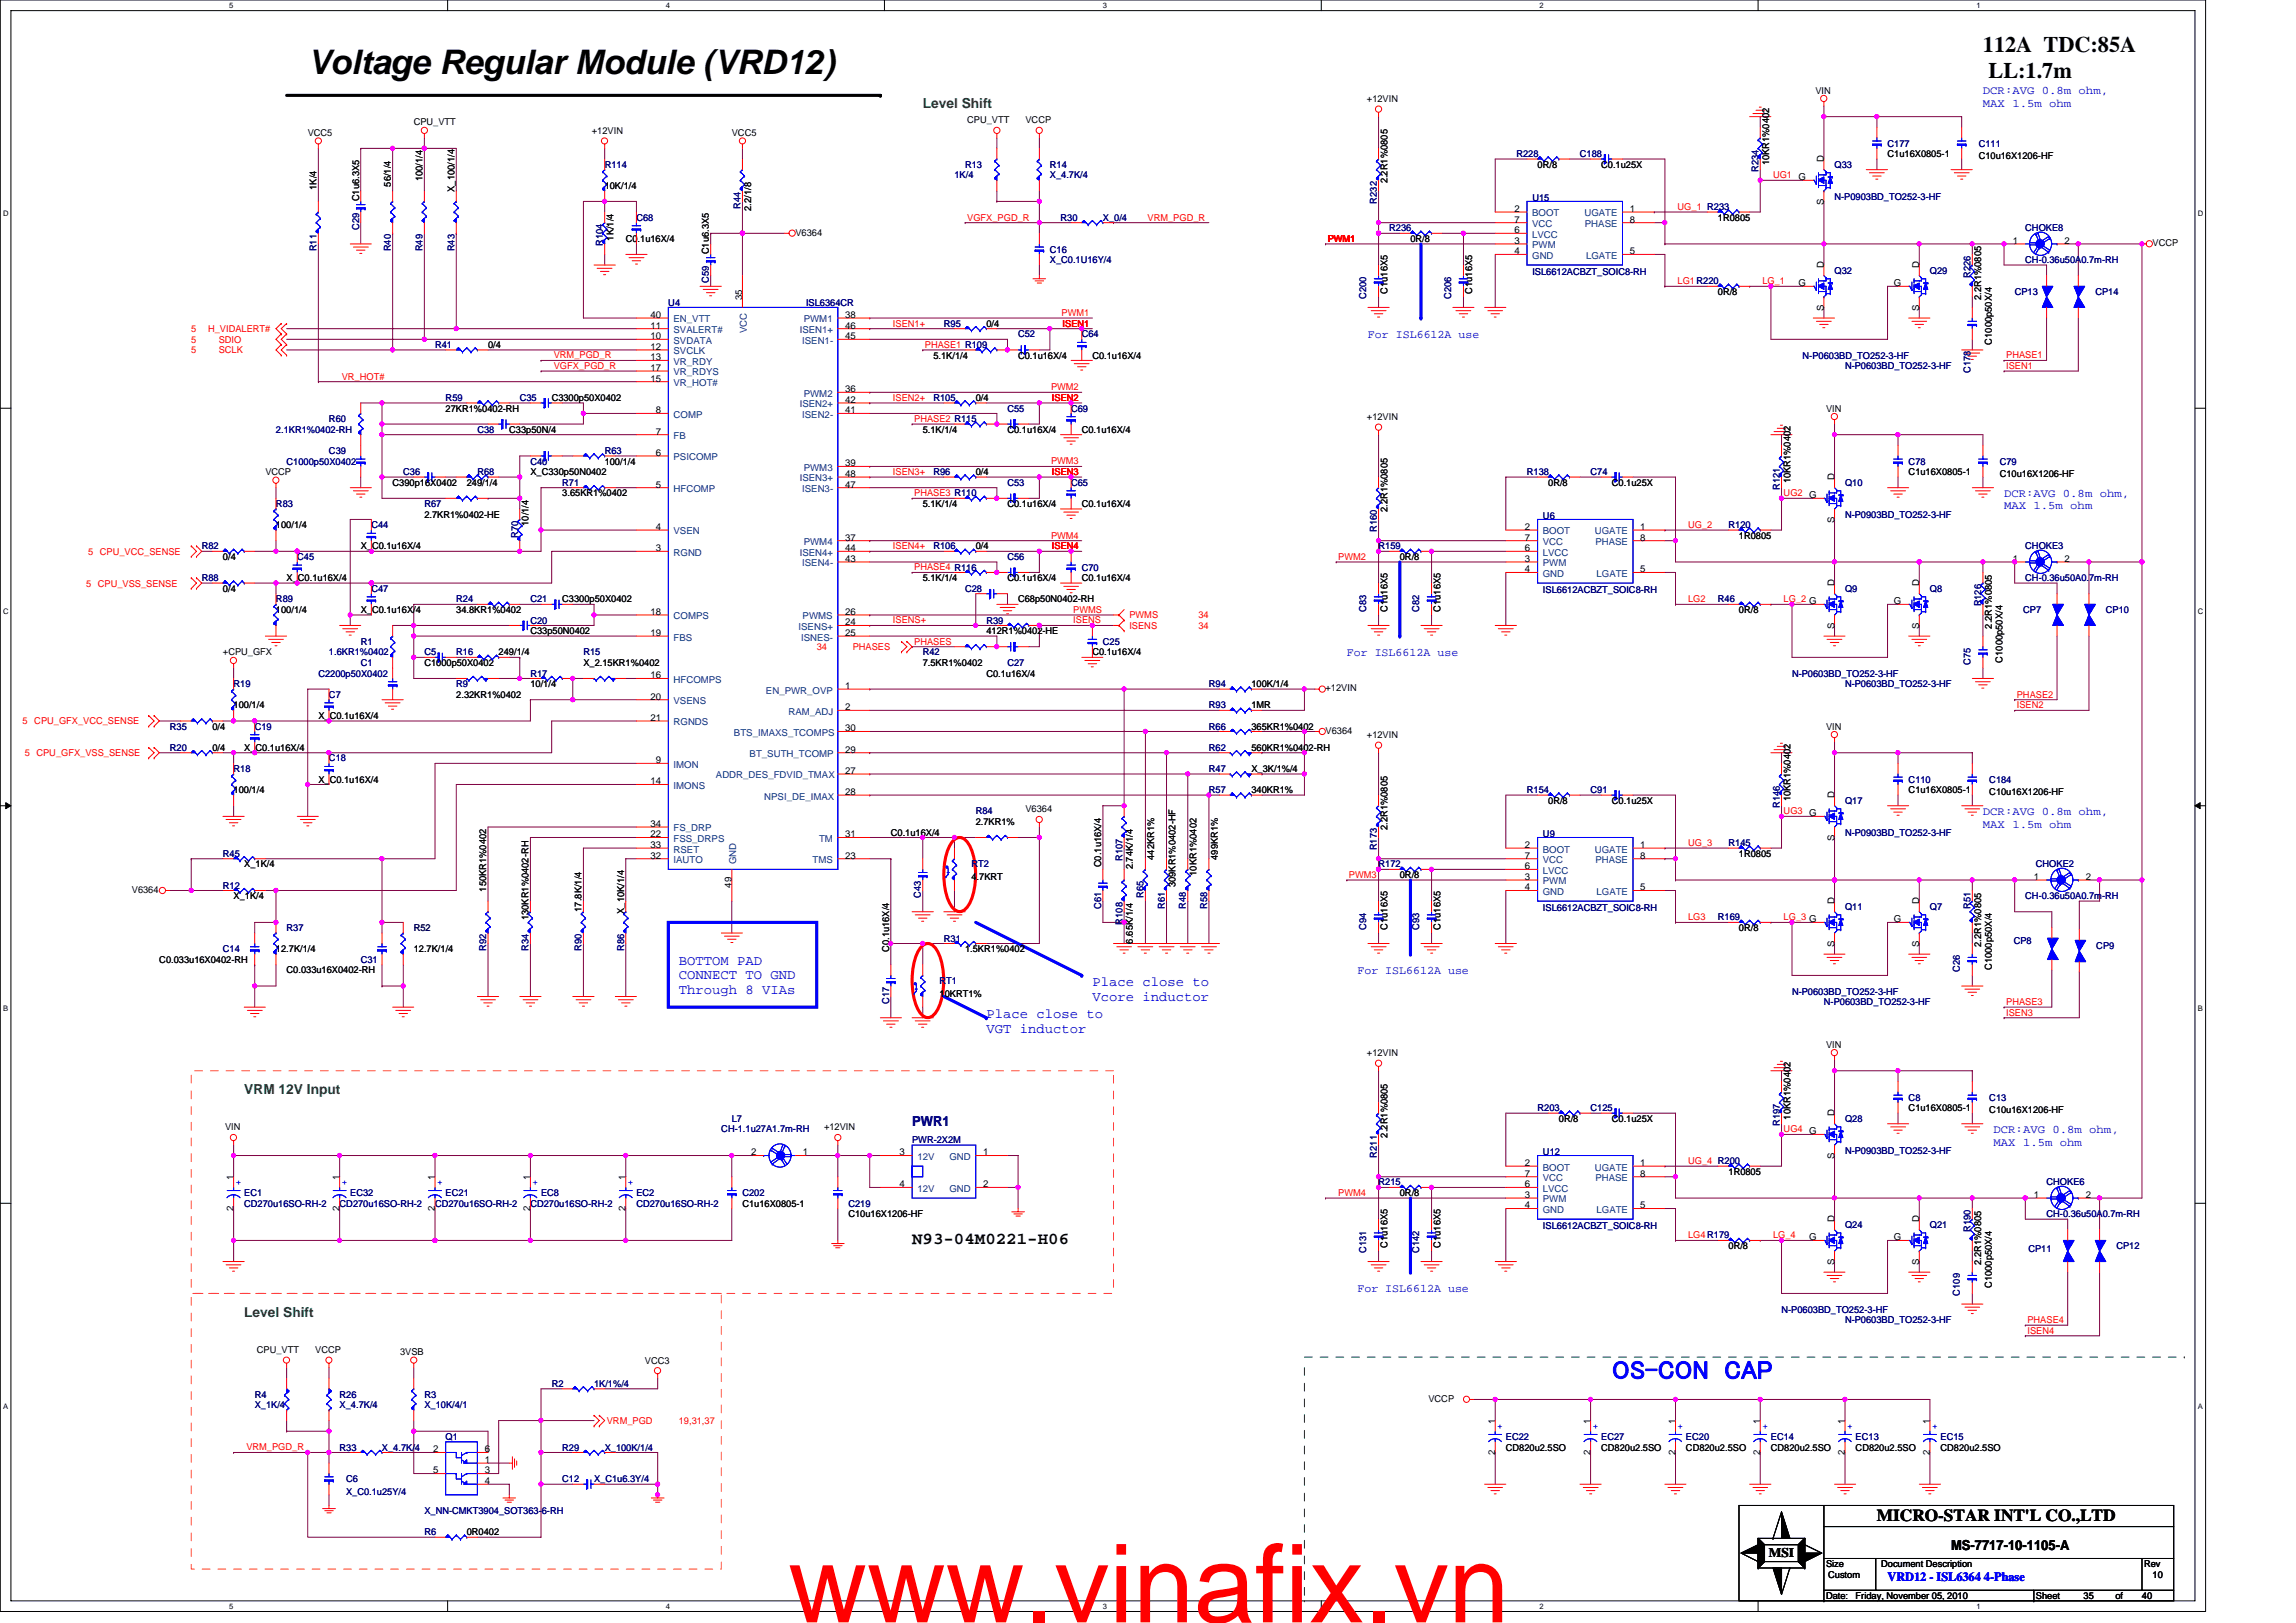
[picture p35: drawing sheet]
<svg xmlns="http://www.w3.org/2000/svg" width="297mm" height="210mm" viewBox="0 0 297 210" stroke-linecap="round" stroke-linejoin="round" font-family="sans-serif">
<defs><g id="words">
<text font-size="14.1" fill="#f00" x="102" y="209.9">www.vinafix.vn</text>
<text font-size="4.4" x="39.8" y="9.5">Voltage Regular Module (VRD12)</text>
<text font-size="3.3" fill="#00f" x="208.5" y="178.4">OS-CON CAP</text>
<g font-size="2.9">
<text x="256.5" y="6.8">112A TDC:85A</text>
<text x="257.3" y="10.1">LL:1.7m</text>
</g>
<g font-size="2.2">
<text x="118" y="160.9">N93-04M0221-H06</text>
<text x="242.8" y="196.8">MICRO-STAR INT'L CO.,LTD</text>
</g>
<g font-size="1.8" fill="#008000">
<text x="119.4" y="14">Level Shift</text>
<text x="31.6" y="141.6">VRM 12V Input</text>
<text x="31.6" y="170.4">Level Shift</text>
</g>
<g font-size="1.8" fill="#00f">
<text x="87.8" y="124.8">BOTTOM PAD</text>
<text x="87.8" y="126.7">CONNECT TO GND</text>
<text x="87.8" y="128.6">Through 8 VIAs</text>
<text x="127.6" y="131.7">Place close to</text>
<text x="141.3" y="127.6">Place close to</text>
<text x="141.3" y="129.5">Vcore inductor</text>
<text x="127.6" y="133.6">VGT inductor</text>
</g>
<text font-size="1.8" fill="#000080" x="118" y="145.7">PWR1</text>
<text font-size="1.8" x="252.4" y="200.5">MS-7717-10-1105-A</text>
<text font-size="1.7" x="228.8" y="201.4">MSI</text>
<text font-size="1.6" fill="#00f" x="244.2" y="204.5">VRD12 - ISL6364 4-Phase</text>
<g font-size="1.5" fill="#00f">
<text x="256.5" y="12.2">DCR:AVG 0.8m ohm,</text>
<text x="256.5" y="13.8">MAX 1.5m ohm</text>
<text x="177" y="43.7">For ISL6612A use</text>
<text x="259.3" y="64.3">DCR:AVG 0.8m ohm,</text>
<text x="259.3" y="65.9">MAX 1.5m ohm</text>
<text x="174.2" y="84.9">For ISL6612A use</text>
<text x="256.5" y="105.5">DCR:AVG 0.8m ohm,</text>
<text x="256.5" y="107.1">MAX 1.5m ohm</text>
<text x="175.6" y="126">For ISL6612A use</text>
<text x="257.9" y="146.6">DCR:AVG 0.8m ohm,</text>
<text x="257.9" y="148.2">MAX 1.5m ohm</text>
<text x="175.6" y="167.2">For ISL6612A use</text>
</g>
<g font-size="1.2">
<text x="39.8" y="17.6">VCC5</text>
<text x="53.5" y="16.2">CPU_VTT</text>
<text x="76.6" y="17.3">+12VIN</text>
<text x="94.7" y="17.6">VCC5</text>
<text x="125.1" y="15.9">CPU_VTT</text>
<text x="132.7" y="15.9">VCCP</text>
<text x="176.8" y="13.2">+12VIN</text>
<text x="234.9" y="12.1">VIN</text>
<text x="54.7" y="23.5" transform="rotate(-90 54.7 23.5)">100/1/4</text>
<text x="179.5" y="23.7" transform="rotate(-90 179.5 23.7)">2.2R1%0805</text>
<text x="198.9" y="21.7">0R/8</text>
<text x="207.2" y="21.7">C0.1u25X</text>
<text x="228.9" y="21.4" transform="rotate(-90 228.9 21.4)">10KR1%0402</text>
<text x="235.9" y="21" transform="rotate(-90 235.9 21)">D</text>
<text x="244.2" y="20.3">C1u16X0805-1</text>
<text x="256" y="20.6">C10u16X1206-HF</text>
<text x="41" y="24.6" transform="rotate(-90 41 24.6)">1K/4</text>
<text x="46.5" y="26.1" transform="rotate(-90 46.5 26.1)">C1u6.3X5</text>
<text x="50.6" y="24.2" transform="rotate(-90 50.6 24.2)">56/1/4</text>
<text x="58.8" y="24.8" transform="rotate(-90 58.8 24.8)">X_100/1/4</text>
<text x="78.2" y="24.4">10K/1/4</text>
<text x="97.2" y="27.3" transform="rotate(-90 97.2 27.3)">2.2/1/8</text>
<text x="195.9" y="27.4">2</text>
<text x="195.9" y="28.8">7</text>
<text x="210.9" y="27.4">1</text>
<text x="210.9" y="28.8">8</text>
<text x="222.2" y="28.6">1R0805</text>
<text x="235.9" y="26.5" transform="rotate(-90 235.9 26.5)">S</text>
<text x="79.4" y="31.1" transform="rotate(-90 79.4 31.1)">1K/1/4</text>
<text x="81" y="31.3">C0.1u16X/4</text>
<text x="91.7" y="32.9" transform="rotate(-90 91.7 32.9)">C1u6.3X5</text>
<text x="102.9" y="30.5">V6364</text>
<text x="182.5" y="31.3">0R/8</text>
<text x="195.9" y="31.5">3</text>
<text x="195.9" y="30.2">6</text>
<text x="195.9" y="32.9">4</text>
<text x="210.9" y="32.9">5</text>
<text x="235.9" y="34.7" transform="rotate(-90 235.9 34.7)">D</text>
<text x="248.3" y="34.7" transform="rotate(-90 248.3 34.7)">D</text>
<text x="260.4" y="31.5">1</text>
<text x="267.1" y="31.5">2</text>
<text x="278.5" y="31.9">VCCP</text>
<text x="84.2" y="41.1">40</text>
<text x="96" y="38.8" transform="rotate(-90 96 38.8)">35</text>
<text x="109.3" y="41.1">38</text>
<text x="179.5" y="38" transform="rotate(-90 179.5 38)">C1u16X5</text>
<text x="190.5" y="38" transform="rotate(-90 190.5 38)">C1u16X5</text>
<text x="222.2" y="38.2">0R/8</text>
<text x="232.7" y="37">G</text>
<text x="235.9" y="40.2" transform="rotate(-90 235.9 40.2)">S</text>
<text x="245" y="37">G</text>
<text x="248.3" y="40.2" transform="rotate(-90 248.3 40.2)">S</text>
<text x="256.3" y="38.8" transform="rotate(-90 256.3 38.8)">2.2R1%0805</text>
<text x="63.1" y="45">0/4</text>
<text x="84.2" y="43.9">10</text>
<text x="84.2" y="42.5">11</text>
<text x="84.2" y="45.3">12</text>
<text x="84.2" y="46.6">13</text>
<text x="84.2" y="48">17</text>
<text x="109.3" y="43.9">45</text>
<text x="109.3" y="42.5">46</text>
<text x="120.8" y="46.4">5.1K/1/4</text>
<text x="127.6" y="42.3">0/4</text>
<text x="131.7" y="46.4">C0.1u16X/4</text>
<text x="141.3" y="46.4">C0.1u16X/4</text>
<text x="257.7" y="44.6" transform="rotate(-90 257.7 44.6)">C1000p50X/4</text>
<text x="57.7" y="53.3">27KR1%0402-RH</text>
<text x="71.4" y="51.9">C3300p50X0402</text>
<text x="84.2" y="49.4">15</text>
<text x="84.8" y="53.5">8</text>
<text x="109.3" y="53.5">41</text>
<text x="109.3" y="52.1">42</text>
<text x="109.3" y="50.7">36</text>
<text x="126.2" y="51.9">0/4</text>
<text x="236.2" y="53.3">VIN</text>
<text x="65.9" y="56">C33p50N/4</text>
<text x="84.8" y="59">6</text>
<text x="84.8" y="56.2">7</text>
<text x="119.4" y="56">5.1K/1/4</text>
<text x="130.3" y="56">C0.1u16X/4</text>
<text x="140" y="56">C0.1u16X/4</text>
<text x="176.8" y="54.3">+12VIN</text>
<text x="34.3" y="61.5">VCCP</text>
<text x="50.8" y="62.8">C390p16X0402</text>
<text x="60.4" y="62.8">249/1/4</text>
<text x="68.6" y="61.5">X_C330p50N0402</text>
<text x="72.7" y="64.2">3.65KR1%0402</text>
<text x="78.2" y="60.1">100/1/4</text>
<text x="84.8" y="63.1">5</text>
<text x="109.3" y="63.1">47</text>
<text x="109.3" y="61.7">48</text>
<text x="109.3" y="60.3">39</text>
<text x="119.4" y="65.6">5.1K/1/4</text>
<text x="126.2" y="61.5">0/4</text>
<text x="130.3" y="65.6">C0.1u16X/4</text>
<text x="140" y="65.6">C0.1u16X/4</text>
<text x="200.3" y="62.8">0R/8</text>
<text x="208.5" y="62.8">C0.1u25X</text>
<text x="231.6" y="62.5" transform="rotate(-90 231.6 62.5)">10KR1%0402</text>
<text x="237.3" y="62.1" transform="rotate(-90 237.3 62.1)">D</text>
<text x="246.9" y="61.5">C1u16X0805-1</text>
<text x="258.7" y="61.7">C10u16X1206-HF</text>
<text x="35.7" y="68.3">100/1/4</text>
<text x="46.7" y="71.1">X_C0.1u16X/4</text>
<text x="54.9" y="67">2.7KR1%0402-HE</text>
<text x="68.4" y="68" transform="rotate(-90 68.4 68)">10/1/4</text>
<text x="84.8" y="71.3">3</text>
<text x="84.8" y="68.6">4</text>
<text x="109.3" y="71.3">44</text>
<text x="109.3" y="69.9">37</text>
<text x="126.2" y="71.1">0/4</text>
<text x="179.5" y="66.3" transform="rotate(-90 179.5 66.3)">2.2R1%0805</text>
<text x="197.3" y="68.6">2</text>
<text x="197.3" y="69.9">7</text>
<text x="197.3" y="71.3">6</text>
<text x="212.2" y="68.6">1</text>
<text x="212.2" y="69.9">8</text>
<text x="225" y="69.7">1R0805</text>
<text x="237.3" y="67.6" transform="rotate(-90 237.3 67.6)">S</text>
<text x="28.8" y="72.5">0/4</text>
<text x="28.8" y="76.6">0/4</text>
<text x="37.1" y="75.2">X_C0.1u16X/4</text>
<text x="72.7" y="77.9">C3300p50X0402</text>
<text x="109.3" y="72.7">43</text>
<text x="119.4" y="75.2">5.1K/1/4</text>
<text x="130.3" y="75.2">C0.1u16X/4</text>
<text x="131.7" y="77.9">C68p50N0402-RH</text>
<text x="140" y="75.2">C0.1u16X/4</text>
<text x="181.1" y="72.5">0R/8</text>
<text x="197.3" y="72.7">3</text>
<text x="197.3" y="74">4</text>
<text x="212.2" y="74">5</text>
<text x="237.3" y="75.9" transform="rotate(-90 237.3 75.9)">D</text>
<text x="248.3" y="75.9" transform="rotate(-90 248.3 75.9)">D</text>
<text x="260.4" y="72.7">1</text>
<text x="267.1" y="72.7">2</text>
<text x="35.7" y="79.3">100/1/4</text>
<text x="46.7" y="79.3">X_C0.1u16X/4</text>
<text x="59" y="79.3">34.8KR1%0402</text>
<text x="68.6" y="82">C33p50N0402</text>
<text x="84.2" y="82.3">19</text>
<text x="84.2" y="79.5">18</text>
<text x="109.3" y="80.9">24</text>
<text x="109.3" y="79.5">26</text>
<text x="109.3" y="82.3">25</text>
<text x="127.6" y="82">412R1%0402-HE</text>
<text x="179.5" y="79.1" transform="rotate(-90 179.5 79.1)">C1u16X5</text>
<text x="186.3" y="79.1" transform="rotate(-90 186.3 79.1)">C1u16X5</text>
<text x="225" y="79.3">0R/8</text>
<text x="237.3" y="81.3" transform="rotate(-90 237.3 81.3)">S</text>
<text x="245" y="78.2">G</text>
<text x="248.3" y="81.3" transform="rotate(-90 248.3 81.3)">S</text>
<text x="257.7" y="81.3" transform="rotate(-90 257.7 81.3)">2.2R1%0805</text>
<text x="28.8" y="84.8">+CPU_GFX</text>
<text x="54.9" y="86.2">C1000p50X0402</text>
<text x="64.5" y="84.8">249/1/4</text>
<text x="68.6" y="88.9">10/1/4</text>
<text x="75.5" y="86.2">X_2.15KR1%0402</text>
<text x="84.2" y="87.8">16</text>
<text x="109.3" y="89.1">1</text>
<text x="119.4" y="86.2">7.5KR1%0402</text>
<text x="127.6" y="87.5">C0.1u16X/4</text>
<text x="141.3" y="84.8">C0.1u16X/4</text>
<text x="161.9" y="88.9">100K/1/4</text>
<text x="171.5" y="89.5">+12VIN</text>
<text x="259.1" y="85.7" transform="rotate(-90 259.1 85.7)">C1000p50X/4</text>
<text x="27.5" y="94.4">0/4</text>
<text x="30.2" y="91.7">100/1/4</text>
<text x="41.2" y="93">X_C0.1u16X/4</text>
<text x="59" y="90.3">2.32KR1%0402</text>
<text x="84.2" y="90.5">20</text>
<text x="84.2" y="93.3">21</text>
<text x="109.3" y="91.9">2</text>
<text x="109.3" y="94.6">30</text>
<text x="161.9" y="91.7">1MR</text>
<text x="161.9" y="94.4">365KR1%0402</text>
<text x="171.5" y="95">V6364</text>
<text x="176.8" y="95.5">+12VIN</text>
<text x="236.2" y="94.4">VIN</text>
<text x="27.5" y="97.1">0/4</text>
<text x="31.6" y="97.1">X_C0.1u16X/4</text>
<text x="41.2" y="101.3">X_C0.1u16X/4</text>
<text x="84.2" y="101.5">14</text>
<text x="84.8" y="98.7">9</text>
<text x="109.3" y="100.1">27</text>
<text x="109.3" y="97.4">29</text>
<text x="161.9" y="99.9">X_3K/1%/4</text>
<text x="161.9" y="97.1">560KR1%0402-RH</text>
<text x="30.2" y="102.6">100/1/4</text>
<text x="84.2" y="107">34</text>
<text x="109.3" y="102.8">28</text>
<text x="126.2" y="106.7">2.7KR1%</text>
<text x="132.7" y="105.1">V6364</text>
<text x="161.9" y="102.6">340KR1%</text>
<text x="179.5" y="107.4" transform="rotate(-90 179.5 107.4)">2.2R1%0805</text>
<text x="200.3" y="104">0R/8</text>
<text x="208.5" y="104">C0.1u25X</text>
<text x="231.6" y="103.7" transform="rotate(-90 231.6 103.7)">10KR1%0402</text>
<text x="237.3" y="103.3" transform="rotate(-90 237.3 103.3)">D</text>
<text x="246.9" y="102.6">C1u16X0805-1</text>
<text x="257.4" y="102.9">C10u16X1206-HF</text>
<text x="31.6" y="112.2">X_1K/4</text>
<text x="84.2" y="109.7">33</text>
<text x="84.2" y="111.1">32</text>
<text x="84.2" y="108.3">22</text>
<text x="109.3" y="111.1">23</text>
<text x="109.3" y="108.3">31</text>
<text x="115.2" y="108.1">C0.1u16X/4</text>
<text x="125.7" y="113.9">4.7KRT</text>
<text x="142.5" y="112.2" transform="rotate(-90 142.5 112.2)">C0.1u16X/4</text>
<text x="146.6" y="112.5" transform="rotate(-90 146.6 112.5)">2.74K/1/4</text>
<text x="149.3" y="111.2" transform="rotate(-90 149.3 111.2)">442KR1%</text>
<text x="154.8" y="113.3" transform="rotate(-90 154.8 113.3)">10KR1%0402</text>
<text x="157.5" y="111.2" transform="rotate(-90 157.5 111.2)">499KR1%</text>
<text x="181.1" y="113.6">0R/8</text>
<text x="197.3" y="109.7">2</text>
<text x="197.3" y="111.1">7</text>
<text x="197.3" y="113.8">3</text>
<text x="197.3" y="112.5">6</text>
<text x="212.2" y="109.7">1</text>
<text x="212.2" y="111.1">8</text>
<text x="225" y="110.8">1R0805</text>
<text x="237.3" y="108.8" transform="rotate(-90 237.3 108.8)">S</text>
<text x="263.1" y="113.8">1</text>
<text x="269.8" y="113.8">2</text>
<text x="17.1" y="115.5">V6364</text>
<text x="30.2" y="116.3">X_1K/4</text>
<text x="62.9" y="115.4" transform="rotate(-90 62.9 115.4)">150KR1%0402</text>
<text x="68.4" y="119.1" transform="rotate(-90 68.4 119.1)">130KR1%0402-RH</text>
<text x="75.2" y="118" transform="rotate(-90 75.2 118)">17.8K/1/4</text>
<text x="80.7" y="118.2" transform="rotate(-90 80.7 118.2)">X_10K/1/4</text>
<text x="94.7" y="114.8" transform="rotate(-90 94.7 114.8)">49</text>
<text x="152.1" y="114.8" transform="rotate(-90 152.1 114.8)">309KR1%0402-HF</text>
<text x="197.3" y="115.2">4</text>
<text x="212.2" y="115.2">5</text>
<text x="237.3" y="117" transform="rotate(-90 237.3 117)">D</text>
<text x="245" y="119.3">G</text>
<text x="248.3" y="117" transform="rotate(-90 248.3 117)">D</text>
<text x="20.6" y="124.6">C0.033u16X0402-RH</text>
<text x="35.7" y="123.2">12.7K/1/4</text>
<text x="37.1" y="125.9">C0.033u16X0402-RH</text>
<text x="53.5" y="123.2">12.7K/1/4</text>
<text x="115" y="123.2" transform="rotate(-90 115 123.2)">C0.1u16X/4</text>
<text x="124.9" y="123.2">1.5KR1%0402</text>
<text x="146.6" y="122.1" transform="rotate(-90 146.6 122.1)">6.65K/1/4</text>
<text x="179.5" y="120.3" transform="rotate(-90 179.5 120.3)">C1u16X5</text>
<text x="186.3" y="120.3" transform="rotate(-90 186.3 120.3)">C1u16X5</text>
<text x="225" y="120.5">0R/8</text>
<text x="237.3" y="122.5" transform="rotate(-90 237.3 122.5)">S</text>
<text x="248.3" y="122.5" transform="rotate(-90 248.3 122.5)">S</text>
<text x="256.3" y="122.5" transform="rotate(-90 256.3 122.5)">2.2R1%0805</text>
<text x="257.7" y="125.5" transform="rotate(-90 257.7 125.5)">C1000p50X/4</text>
<text x="121.6" y="129">10KRT1%</text>
<text x="176.8" y="136.6">+12VIN</text>
<text x="236.2" y="135.6">VIN</text>
<text x="246.9" y="143.8">C1u16X0805-1</text>
<text x="29.1" y="146.2">VIN</text>
<text x="97.2" y="149.5">2</text>
<text x="103.9" y="149.5">1</text>
<text x="106.6" y="146.2">+12VIN</text>
<text x="116.4" y="149.5">3</text>
<text x="127.2" y="149.5">1</text>
<text x="179.5" y="147.2" transform="rotate(-90 179.5 147.2)">2.2R1%0805</text>
<text x="201.7" y="145.1">0R/8</text>
<text x="208.5" y="145.1">C0.1u25X</text>
<text x="231.6" y="144.8" transform="rotate(-90 231.6 144.8)">10KR1%0402</text>
<text x="237.3" y="149.9" transform="rotate(-90 237.3 149.9)">S</text>
<text x="237.3" y="144.4" transform="rotate(-90 237.3 144.4)">D</text>
<text x="257.4" y="144">C10u16X1206-HF</text>
<text x="30.2" y="152.7" transform="rotate(-90 30.2 152.7)">1</text>
<text x="43.9" y="152.7" transform="rotate(-90 43.9 152.7)">1</text>
<text x="56.3" y="152.7" transform="rotate(-90 56.3 152.7)">1</text>
<text x="68.6" y="152.7" transform="rotate(-90 68.6 152.7)">1</text>
<text x="80.9" y="152.7" transform="rotate(-90 80.9 152.7)">1</text>
<text x="116.4" y="153.6">4</text>
<text x="127.2" y="153.6">2</text>
<text x="181.1" y="154.7">0R/8</text>
<text x="197.3" y="150.9">2</text>
<text x="197.3" y="152.2">7</text>
<text x="197.3" y="155">3</text>
<text x="197.3" y="153.6">6</text>
<text x="212.2" y="150.9">1</text>
<text x="212.2" y="152.2">8</text>
<text x="223.6" y="152">1R0805</text>
<text x="263.1" y="155">1</text>
<text x="269.8" y="155">2</text>
<text x="30.2" y="156.7" transform="rotate(-90 30.2 156.7)">2</text>
<text x="43.9" y="156.7" transform="rotate(-90 43.9 156.7)">2</text>
<text x="56.3" y="156.7" transform="rotate(-90 56.3 156.7)">2</text>
<text x="68.6" y="156.7" transform="rotate(-90 68.6 156.7)">2</text>
<text x="80.9" y="156.7" transform="rotate(-90 80.9 156.7)">2</text>
<text x="96.1" y="156.1">C1u16X0805-1</text>
<text x="109.8" y="157.5">C10u16X1206-HF</text>
<text x="179.5" y="161.4" transform="rotate(-90 179.5 161.4)">C1u16X5</text>
<text x="186.3" y="161.4" transform="rotate(-90 186.3 161.4)">C1u16X5</text>
<text x="197.3" y="156.3">4</text>
<text x="212.2" y="156.3">5</text>
<text x="223.6" y="161.6">0R/8</text>
<text x="234.1" y="160.5">G</text>
<text x="237.3" y="158.2" transform="rotate(-90 237.3 158.2)">D</text>
<text x="245" y="160.5">G</text>
<text x="248.3" y="158.2" transform="rotate(-90 248.3 158.2)">D</text>
<text x="237.3" y="163.6" transform="rotate(-90 237.3 163.6)">S</text>
<text x="248.3" y="163.6" transform="rotate(-90 248.3 163.6)">S</text>
<text x="256.3" y="163.6" transform="rotate(-90 256.3 163.6)">2.2R1%0805</text>
<text x="257.7" y="166.6" transform="rotate(-90 257.7 166.6)">C1000p50X/4</text>
<text x="33.2" y="175">CPU_VTT</text>
<text x="40.8" y="175">VCCP</text>
<text x="51.7" y="175.3">3VSB</text>
<text x="83.4" y="176.4">VCC3</text>
<text x="184.8" y="181.4">VCCP</text>
<text x="193.4" y="184.2" transform="rotate(-90 193.4 184.2)">1</text>
<text x="205.8" y="184.2" transform="rotate(-90 205.8 184.2)">1</text>
<text x="216.7" y="184.2" transform="rotate(-90 216.7 184.2)">1</text>
<text x="227.7" y="184.2" transform="rotate(-90 227.7 184.2)">1</text>
<text x="238.7" y="184.2" transform="rotate(-90 238.7 184.2)">1</text>
<text x="249.7" y="184.2" transform="rotate(-90 249.7 184.2)">1</text>
<text x="56" y="190.6">5</text>
<text x="56" y="187.9">2</text>
<text x="62.7" y="187.9">6</text>
<text x="62.7" y="189.3">1</text>
<text x="62.7" y="190.6">3</text>
<text x="193.4" y="188.2" transform="rotate(-90 193.4 188.2)">2</text>
<text x="194.8" y="187.7">CD820u2.5SO</text>
<text x="205.8" y="188.2" transform="rotate(-90 205.8 188.2)">2</text>
<text x="207.2" y="187.7">CD820u2.5SO</text>
<text x="216.7" y="188.2" transform="rotate(-90 216.7 188.2)">2</text>
<text x="218.1" y="187.7">CD820u2.5SO</text>
<text x="227.7" y="188.2" transform="rotate(-90 227.7 188.2)">2</text>
<text x="229.1" y="187.7">CD820u2.5SO</text>
<text x="238.7" y="188.2" transform="rotate(-90 238.7 188.2)">2</text>
<text x="240.1" y="187.7">CD820u2.5SO</text>
<text x="249.7" y="188.2" transform="rotate(-90 249.7 188.2)">2</text>
<text x="251.1" y="187.7">CD820u2.5SO</text>
<text x="62.7" y="192">4</text>
<text x="60.4" y="198.6">0R0402</text>
<text x="236.2" y="202.8">Size</text>
<text x="243.4" y="202.8">Document Description</text>
<text x="277.4" y="202.8">Rev</text>
<text x="236.2" y="206.9">Date:</text>
<text x="236.5" y="204.1">Custom</text>
<text x="240.1" y="206.9">Friday, November 05, 2010</text>
<text x="263.4" y="206.9">Sheet</text>
<text x="269.6" y="206.9">35</text>
<text x="273.7" y="206.9">of</text>
<text x="277.1" y="206.9">40</text>
<text x="278.5" y="204.1">10</text>
</g>
<g font-size="1.2" fill="#000080">
<text x="78.2" y="21.7">R114</text>
<text x="123.5" y="23.1">1K/4</text>
<text x="124.9" y="21.7">R13</text>
<text x="135.8" y="21.7">R14</text>
<text x="135.8" y="23.1">X_4.7K/4</text>
<text x="196.2" y="20.3">R228</text>
<text x="204.4" y="20.3">C188</text>
<text x="227.5" y="22.2" transform="rotate(-90 227.5 22.2)">R234</text>
<text x="237.3" y="21.7">Q33</text>
<text x="244.2" y="19">C177</text>
<text x="256" y="19">C111</text>
<text x="46.5" y="29.8" transform="rotate(-90 46.5 29.8)">C29</text>
<text x="82.3" y="28.6">C68</text>
<text x="95.8" y="27" transform="rotate(-90 95.8 27)">R44</text>
<text x="137.2" y="28.6">R30</text>
<text x="142.7" y="28.6">X_0/4</text>
<text x="178.1" y="26.3" transform="rotate(-90 178.1 26.3)">R232</text>
<text x="179.7" y="29.9">R236</text>
<text x="198.2" y="26">U15</text>
<text x="237.3" y="25.8">N-P0903BD_TO252-3-HF</text>
<text x="262" y="29.9">CHOKE8</text>
<text x="41" y="32.5" transform="rotate(-90 41 32.5)">R11</text>
<text x="50.6" y="32.5" transform="rotate(-90 50.6 32.5)">R40</text>
<text x="54.7" y="32.5" transform="rotate(-90 54.7 32.5)">R49</text>
<text x="58.8" y="32.5" transform="rotate(-90 58.8 32.5)">R43</text>
<text x="78" y="31.8" transform="rotate(-90 78 31.8)">R104</text>
<text x="135.8" y="32.7">C16</text>
<text x="135.8" y="34">X_C0.1U16Y/4</text>
<text x="198.2" y="35.6">ISL6612ACBZT_SOIC8-RH</text>
<text x="237.3" y="35.4">Q32</text>
<text x="249.7" y="35.4">Q29</text>
<text x="254.9" y="35.9" transform="rotate(-90 254.9 35.9)">R226</text>
<text x="262" y="34">CH-0.36u50A0.7m-RH</text>
<text x="86.5" y="39.5">U4</text>
<text x="91.7" y="36.6" transform="rotate(-90 91.7 36.6)">C59</text>
<text x="104.3" y="39.5">ISL6364CR</text>
<text x="176.8" y="38.7" transform="rotate(-90 176.8 38.7)">C200</text>
<text x="187.7" y="38.7" transform="rotate(-90 187.7 38.7)">C206</text>
<text x="260.6" y="38.2">CP13</text>
<text x="271.1" y="38.2">CP14</text>
<text x="56.3" y="45">R41</text>
<text x="122.1" y="42.3">R95</text>
<text x="131.7" y="43.6">C52</text>
<text x="140" y="43.6">C64</text>
<text x="233.2" y="46.4">N-P0603BD_TO252-3-HF</text>
<text x="238.7" y="47.8">N-P0603BD_TO252-3-HF</text>
<text x="57.7" y="51.9">R59</text>
<text x="67.2" y="51.9">C35</text>
<text x="120.8" y="51.9">R105</text>
<text x="130.3" y="53.3">C55</text>
<text x="138.6" y="53.3">C69</text>
<text x="254.9" y="48.3" transform="rotate(-90 254.9 48.3)">C178</text>
<text x="35.7" y="56">2.1KR1%0402-RH</text>
<text x="42.6" y="58.7">C39</text>
<text x="42.6" y="54.6">R60</text>
<text x="61.8" y="56">C38</text>
<text x="78.2" y="58.7">R63</text>
<text x="35.7" y="65.6">R83</text>
<text x="37.1" y="60.1">C1000p50X0402</text>
<text x="52.2" y="61.5">C36</text>
<text x="54.9" y="65.6">R67</text>
<text x="61.8" y="61.5">R68</text>
<text x="68.6" y="60.1">C40</text>
<text x="72.7" y="62.8">R71</text>
<text x="120.8" y="61.5">R96</text>
<text x="130.3" y="62.8">C53</text>
<text x="138.6" y="62.8">C65</text>
<text x="197.5" y="61.5">R138</text>
<text x="205.8" y="61.5">C74</text>
<text x="230.2" y="63.4" transform="rotate(-90 230.2 63.4)">R121</text>
<text x="238.7" y="62.8">Q10</text>
<text x="246.9" y="60.1">C78</text>
<text x="258.7" y="60.1">C79</text>
<text x="26.1" y="71.1">R82</text>
<text x="48" y="68.3">C44</text>
<text x="67" y="69.6" transform="rotate(-90 67 69.6)">R70</text>
<text x="120.8" y="71.1">R106</text>
<text x="178.1" y="68.9" transform="rotate(-90 178.1 68.9)">R160</text>
<text x="178.3" y="71.1">R159</text>
<text x="199.6" y="67.1">U6</text>
<text x="223.6" y="68.3">R120</text>
<text x="238.7" y="67">N-P0903BD_TO252-3-HF</text>
<text x="262" y="71.1">CHOKE3</text>
<text x="26.1" y="75.2">R88</text>
<text x="35.7" y="77.9">R89</text>
<text x="38.5" y="72.5">C45</text>
<text x="48" y="76.6">C47</text>
<text x="59" y="77.9">R24</text>
<text x="68.6" y="77.9">C21</text>
<text x="124.9" y="76.6">C28</text>
<text x="130.3" y="72.5">C56</text>
<text x="140" y="73.8">C70</text>
<text x="199.6" y="76.7">ISL6612ACBZT_SOIC8-RH</text>
<text x="222.2" y="77.9">R46</text>
<text x="238.7" y="76.6">Q9</text>
<text x="249.7" y="76.6">Q8</text>
<text x="262" y="75.2">CH-0.36u50A0.7m-RH</text>
<text x="46.7" y="83.4">R1</text>
<text x="68.6" y="80.7">C20</text>
<text x="127.6" y="80.7">R39</text>
<text x="142.7" y="83.4">C25</text>
<text x="176.8" y="79.1" transform="rotate(-90 176.8 79.1)">C83</text>
<text x="183.6" y="79.1" transform="rotate(-90 183.6 79.1)">C82</text>
<text x="256.3" y="78.5" transform="rotate(-90 256.3 78.5)">R126</text>
<text x="261.7" y="79.3">CP7</text>
<text x="272.4" y="79.3">CP10</text>
<text x="30.2" y="88.9">R19</text>
<text x="41.2" y="87.5">C2200p50X0402</text>
<text x="42.6" y="84.8">1.6KR1%0402</text>
<text x="46.7" y="86.2">C1</text>
<text x="54.9" y="84.8">C5</text>
<text x="59" y="84.8">R16</text>
<text x="59" y="88.9">R9</text>
<text x="68.6" y="87.5">R17</text>
<text x="75.5" y="84.8">R15</text>
<text x="119.4" y="84.8">R42</text>
<text x="130.3" y="86.2">C27</text>
<text x="156.4" y="88.9">R94</text>
<text x="231.8" y="87.5">N-P0603BD_TO252-3-HF</text>
<text x="238.7" y="88.9">N-P0603BD_TO252-3-HF</text>
<text x="254.9" y="86" transform="rotate(-90 254.9 86)">C75</text>
<text x="22" y="94.4">R35</text>
<text x="33" y="94.4">C19</text>
<text x="42.6" y="90.3">C7</text>
<text x="156.4" y="91.7">R93</text>
<text x="156.4" y="94.4">R66</text>
<text x="22" y="97.1">R20</text>
<text x="30.2" y="99.9">R18</text>
<text x="42.6" y="98.5">C18</text>
<text x="156.4" y="99.9">R47</text>
<text x="156.4" y="97.1">R62</text>
<text x="246.9" y="101.3">C110</text>
<text x="257.4" y="101.3">C184</text>
<text x="126.2" y="105.4">R84</text>
<text x="156.4" y="102.6">R57</text>
<text x="197.5" y="102.6">R154</text>
<text x="205.8" y="102.6">C91</text>
<text x="230.2" y="104.5" transform="rotate(-90 230.2 104.5)">R146</text>
<text x="238.7" y="104">Q17</text>
<text x="28.8" y="110.8">R45</text>
<text x="125.7" y="112.2">RT2</text>
<text x="145.2" y="111.4" transform="rotate(-90 145.2 111.4)">R107</text>
<text x="178.1" y="110" transform="rotate(-90 178.1 110)">R173</text>
<text x="178.3" y="112.2">R172</text>
<text x="199.6" y="108.2">U9</text>
<text x="223.6" y="109.5">R145</text>
<text x="238.7" y="108.1">N-P0903BD_TO252-3-HF</text>
<text x="263.4" y="112.2">CHOKE2</text>
<text x="28.8" y="115">R12</text>
<text x="119.1" y="116.2" transform="rotate(-90 119.1 116.2)">C43</text>
<text x="142.5" y="117.6" transform="rotate(-90 142.5 117.6)">C61</text>
<text x="145.2" y="119.6" transform="rotate(-90 145.2 119.6)">R108</text>
<text x="148" y="116.2" transform="rotate(-90 148 116.2)">R65</text>
<text x="150.7" y="117.6" transform="rotate(-90 150.7 117.6)">R61</text>
<text x="153.4" y="117.6" transform="rotate(-90 153.4 117.6)">R48</text>
<text x="156.2" y="117.6" transform="rotate(-90 156.2 117.6)">R58</text>
<text x="199.6" y="117.9">ISL6612ACBZT_SOIC8-RH</text>
<text x="222.2" y="119.1">R169</text>
<text x="238.7" y="117.7">Q11</text>
<text x="249.7" y="117.7">Q7</text>
<text x="254.9" y="117.6" transform="rotate(-90 254.9 117.6)">R51</text>
<text x="262" y="116.3">CH-0.36u50A0.7m-RH</text>
<text x="28.8" y="123.2">C14</text>
<text x="37.1" y="120.5">R37</text>
<text x="46.7" y="124.6">C31</text>
<text x="62.9" y="123" transform="rotate(-90 62.9 123)">R92</text>
<text x="68.4" y="123" transform="rotate(-90 68.4 123)">R34</text>
<text x="75.2" y="123" transform="rotate(-90 75.2 123)">R90</text>
<text x="80.7" y="123" transform="rotate(-90 80.7 123)">R86</text>
<text x="122.1" y="121.8">R31</text>
<text x="176.8" y="120.3" transform="rotate(-90 176.8 120.3)">C94</text>
<text x="183.6" y="120.3" transform="rotate(-90 183.6 120.3)">C93</text>
<text x="253.6" y="125.8" transform="rotate(-90 253.6 125.8)">C26</text>
<text x="260.5" y="122.1">CP8</text>
<text x="271.2" y="122.8">CP9</text>
<text x="115" y="129.9" transform="rotate(-90 115 129.9)">C17</text>
<text x="121.6" y="127.3">RT1</text>
<text x="231.8" y="128.7">N-P0603BD_TO252-3-HF</text>
<text x="236" y="130">N-P0603BD_TO252-3-HF</text>
<text x="198.9" y="143.8">R203</text>
<text x="205.8" y="143.8">C125</text>
<text x="246.9" y="142.4">C8</text>
<text x="257.4" y="142.4">C13</text>
<text x="93.3" y="146.5">CH-1.1u27A1.7m-RH</text>
<text x="94.7" y="145.1">L7</text>
<text x="118" y="147.9">PWR-2X2M</text>
<text x="178.1" y="149.8" transform="rotate(-90 178.1 149.8)">R211</text>
<text x="199.6" y="149.4">U12</text>
<text x="230.2" y="145.7" transform="rotate(-90 230.2 145.7)">R197</text>
<text x="238.7" y="145.1">Q28</text>
<text x="238.7" y="149.3">N-P0903BD_TO252-3-HF</text>
<text x="31.6" y="154.7">EC1</text>
<text x="45.3" y="154.7">EC32</text>
<text x="57.7" y="154.7">EC21</text>
<text x="70" y="154.7">EC8</text>
<text x="82.3" y="154.7">EC2</text>
<text x="96.1" y="154.7">C202</text>
<text x="178.3" y="153.4">R215</text>
<text x="264.8" y="153.4">CHOKE6</text>
<text x="31.6" y="156.1">CD270u16SO-RH-2</text>
<text x="43.9" y="156.1">CD270u16SO-RH-2</text>
<text x="56.3" y="156.1">CD270u16SO-RH-2</text>
<text x="68.6" y="156.1">CD270u16SO-RH-2</text>
<text x="82.3" y="156.1">CD270u16SO-RH-2</text>
<text x="109.8" y="156.1">C219</text>
<text x="199.6" y="159">ISL6612ACBZT_SOIC8-RH</text>
<text x="238.7" y="158.9">Q24</text>
<text x="249.7" y="158.9">Q21</text>
<text x="254.9" y="159.4" transform="rotate(-90 254.9 159.4)">R190</text>
<text x="264.8" y="157.5">CH-0.36u50A0.7m-RH</text>
<text x="273.8" y="161.6">CP12</text>
<text x="176.8" y="162.1" transform="rotate(-90 176.8 162.1)">C131</text>
<text x="183.6" y="162.1" transform="rotate(-90 183.6 162.1)">C142</text>
<text x="253.6" y="167.6" transform="rotate(-90 253.6 167.6)">C109</text>
<text x="262.4" y="162">CP11</text>
<text x="230.5" y="169.8">N-P0603BD_TO252-3-HF</text>
<text x="238.7" y="171.2">N-P0603BD_TO252-3-HF</text>
<text x="71.4" y="179.4">R2</text>
<text x="76.9" y="179.4">1K/1%/4</text>
<text x="33" y="180.8">R4</text>
<text x="33" y="182.2">X_1K/4</text>
<text x="43.9" y="180.8">R26</text>
<text x="43.9" y="182.2">X_4.7K/4</text>
<text x="54.9" y="180.8">R3</text>
<text x="54.9" y="182.2">X_10K/4/1</text>
<text x="43.9" y="187.7">R33</text>
<text x="44.8" y="191.8">C6</text>
<text x="49.4" y="187.7">X_4.7K/4</text>
<text x="57.7" y="186.3">Q1</text>
<text x="72.7" y="187.7">R29</text>
<text x="72.7" y="191.8">C12</text>
<text x="76.9" y="191.8">X_C1u6.3Y/4</text>
<text x="78.2" y="187.7">X_100K/1/4</text>
<text x="194.8" y="186.3">EC22</text>
<text x="207.2" y="186.3">EC27</text>
<text x="218.1" y="186.3">EC20</text>
<text x="229.1" y="186.3">EC14</text>
<text x="240.1" y="186.3">EC13</text>
<text x="251.1" y="186.3">EC15</text>
<text x="44.8" y="193.4">X_C0.1u25Y/4</text>
<text x="54.9" y="195.9">X_NN-CMKT3904_SOT363-6-RH</text>
<text x="54.9" y="198.6">R6</text>
</g>
<g font-size="1.2" fill="#f00">
<text x="229.4" y="23.1">UG1 G</text>
<text x="125.1" y="28.5">VGFX_PGD_R</text>
<text x="148.5" y="28.5">VRM_PGD_R</text>
<text x="217" y="27.2">UG_1 R233</text>
<text x="171.8" y="31.3">PWM1</text>
<text x="137.3" y="40.9">PWM1</text>
<text x="217" y="36.8">LG1R220</text>
<text x="228" y="36.8">LG_1</text>
<text x="24.7" y="45.7">5</text>
<text x="24.7" y="44.3">5</text>
<text x="24.7" y="43">5</text>
<text x="26.9" y="43">H_VIDALERT#</text>
<text x="28.3" y="45.7">SCLK</text>
<text x="28.3" y="44.3">SDIO</text>
<text x="71.6" y="46.4">VRM_PGD_R</text>
<text x="71.6" y="47.7">VGFX_PGD_R</text>
<text x="115.5" y="42.2">ISEN1+</text>
<text x="119.7" y="45">PHASE1 R109</text>
<text x="137.5" y="42.2">ISEN1</text>
<text x="259.5" y="47.7">ISEN1</text>
<text x="259.5" y="46.4">PHASE1</text>
<text x="44.2" y="49.1">VR_HOT#</text>
<text x="115.5" y="51.9">ISEN2+</text>
<text x="136" y="50.5">PWM2</text>
<text x="136.1" y="51.9">ISEN2</text>
<text x="118.3" y="54.6">PHASE2 R115</text>
<text x="115.5" y="61.4">ISEN3+</text>
<text x="118.3" y="64.2">PHASE3 R110</text>
<text x="136" y="60.1">PWM3</text>
<text x="136.1" y="61.4">ISEN3</text>
<text x="230.8" y="64.2">UG2 G</text>
<text x="11.4" y="71.8">5 CPU_VCC_SENSE</text>
<text x="115.5" y="71.1">ISEN4+</text>
<text x="136" y="69.7">PWM4</text>
<text x="136.1" y="71.1">ISEN4</text>
<text x="218.4" y="68.3">UG_2</text>
<text x="11.2" y="75.9">5 CPU_VSS_SENSE</text>
<text x="118.3" y="73.8">PHASE4 R116</text>
<text x="173.1" y="72.4">PWM2</text>
<text x="218.4" y="77.9">LG2</text>
<text x="230.8" y="77.9">LG_2 G</text>
<text x="115.5" y="80.6">ISENS+</text>
<text x="118.3" y="83.4">PHASES</text>
<text x="138.8" y="80.6">ISENS</text>
<text x="138.8" y="79.3">PWMS</text>
<text x="146.1" y="80">PWMS</text>
<text x="146.1" y="81.4">ISENS</text>
<text x="155" y="81.4">34</text>
<text x="155" y="80">34</text>
<text x="105.7" y="84.1">34</text>
<text x="110.3" y="84.1">PHASES</text>
<text x="2.9" y="93.7">5 CPU_GFX_VCC_SENSE</text>
<text x="260.9" y="91.6">ISEN2</text>
<text x="260.9" y="90.3">PHASE2</text>
<text x="3.2" y="97.8">5 CPU_GFX_VSS_SENSE</text>
<text x="230.8" y="105.3">UG3 G</text>
<text x="174.5" y="113.6">PWM3</text>
<text x="218.4" y="109.5">UG_3</text>
<text x="218.4" y="119.1">LG3</text>
<text x="230.8" y="119.1">LG_3 G</text>
<text x="259.5" y="131.4">ISEN3</text>
<text x="259.5" y="130">PHASE3</text>
<text x="230.8" y="146.5">UG4 G</text>
<text x="173.1" y="154.7">PWM4</text>
<text x="218.4" y="150.6">UG_4 R200</text>
<text x="218.4" y="160.2">LG4 R179</text>
<text x="229.4" y="160.2">LG_4</text>
<text x="262.3" y="172.6">ISEN4</text>
<text x="262.3" y="171.2">PHASE4</text>
<text x="78.5" y="184.2">VRM_PGD</text>
<text x="87.8" y="184.2">19,31,37</text>
<text x="31.9" y="187.6">VRM_PGD_R</text>
</g>
<g font-size="1.2" fill="#004080">
<text x="198.2" y="28">BOOT</text>
<text x="198.2" y="29.4">VCC</text>
<text x="205" y="28">UGATE</text>
<text x="205" y="29.4">PHASE</text>
<text x="198.2" y="32.1">PWM</text>
<text x="198.2" y="30.8">LVCC</text>
<text x="198.2" y="33.5">GND</text>
<text x="205.2" y="33.5">LGATE</text>
<text x="87.1" y="41.7">EN_VTT</text>
<text x="104" y="41.7">PWM1</text>
<text x="87.1" y="44.5">SVDATA</text>
<text x="87.1" y="43.1">SVALERT#</text>
<text x="87.1" y="45.8">SVCLK</text>
<text x="87.1" y="47.2">VR_RDY</text>
<text x="96.6" y="43.1" transform="rotate(-90 96.6 43.1)">VCC</text>
<text x="103.5" y="43.1">ISEN1+</text>
<text x="103.8" y="44.5">ISEN1-</text>
<text x="87.1" y="50">VR_HOT#</text>
<text x="87.1" y="48.6">VR_RDYS</text>
<text x="103.5" y="52.7">ISEN2+</text>
<text x="104" y="51.3">PWM2</text>
<text x="87.1" y="54.1">COMP</text>
<text x="87.1" y="59.6">PSICOMP</text>
<text x="87.1" y="56.8">FB</text>
<text x="103.8" y="54.1">ISEN2-</text>
<text x="87.1" y="63.7">HFCOMP</text>
<text x="103.5" y="62.3">ISEN3+</text>
<text x="103.8" y="63.7">ISEN3-</text>
<text x="104" y="60.9">PWM3</text>
<text x="87.1" y="71.9">RGND</text>
<text x="87.1" y="69.2">VSEN</text>
<text x="103.5" y="71.9">ISEN4+</text>
<text x="104" y="70.5">PWM4</text>
<text x="199.6" y="69.2">BOOT</text>
<text x="199.6" y="70.5">VCC</text>
<text x="199.6" y="71.9">LVCC</text>
<text x="206.3" y="69.2">UGATE</text>
<text x="206.4" y="70.5">PHASE</text>
<text x="103.8" y="73.3">ISEN4-</text>
<text x="199.6" y="73.3">PWM</text>
<text x="199.6" y="74.6">GND</text>
<text x="206.5" y="74.6">LGATE</text>
<text x="87.1" y="82.9">FBS</text>
<text x="87.1" y="80.1">COMPS</text>
<text x="103.3" y="81.5">ISENS+</text>
<text x="103.6" y="82.9">ISNES-</text>
<text x="103.8" y="80.1">PWMS</text>
<text x="87.1" y="88.3">HFCOMPS</text>
<text x="99.1" y="89.7">EN_PWR_OVP</text>
<text x="87.1" y="91.1">VSENS</text>
<text x="87.1" y="93.9">RGNDS</text>
<text x="95" y="95.2">BTS_IMAXS_TCOMPS</text>
<text x="102" y="92.5">RAM_ADJ</text>
<text x="87.1" y="99.3">IMON</text>
<text x="92.6" y="100.7">ADDR_DES_FDVID_TMAX</text>
<text x="97" y="98">BT_SUTH_TCOMP</text>
<text x="87.1" y="102.1">IMONS</text>
<text x="87.1" y="107.6">FS_DRP</text>
<text x="98.9" y="103.4">NPSI_DE_IMAX</text>
<text x="87.1" y="110.3">RSET</text>
<text x="87.1" y="111.7">IAUTO</text>
<text x="87.1" y="108.9">FSS_DRPS</text>
<text x="95.2" y="111.8" transform="rotate(-90 95.2 111.8)">GND</text>
<text x="105.1" y="111.7">TMS</text>
<text x="106" y="108.9">TM</text>
<text x="199.6" y="110.3">BOOT</text>
<text x="199.6" y="111.7">VCC</text>
<text x="199.6" y="113.1">LVCC</text>
<text x="206.3" y="110.3">UGATE</text>
<text x="206.4" y="111.7">PHASE</text>
<text x="199.6" y="114.4">PWM</text>
<text x="199.6" y="115.8">GND</text>
<text x="206.5" y="115.8">LGATE</text>
<text x="118.7" y="150.1">12V</text>
<text x="118.7" y="154.2">12V</text>
<text x="122.8" y="150.1">GND</text>
<text x="122.8" y="154.2">GND</text>
<text x="199.6" y="151.4">BOOT</text>
<text x="199.6" y="152.8">VCC</text>
<text x="199.6" y="155.6">PWM</text>
<text x="199.6" y="154.2">LVCC</text>
<text x="206.3" y="151.4">UGATE</text>
<text x="206.4" y="152.8">PHASE</text>
<text x="199.6" y="156.9">GND</text>
<text x="206.5" y="156.9">LGATE</text>
</g>
<text font-size="1.2" fill="#000040" x="53.5" y="120.5">R52</text>
<g font-size="1.2" fill="#00f">
<text x="30.5" y="152.7" transform="rotate(90 30.5 152.7)">+</text>
<text x="44.3" y="152.7" transform="rotate(90 44.3 152.7)">+</text>
<text x="56.6" y="152.7" transform="rotate(90 56.6 152.7)">+</text>
<text x="68.9" y="152.7" transform="rotate(90 68.9 152.7)">+</text>
<text x="81.3" y="152.7" transform="rotate(90 81.3 152.7)">+</text>
<text x="193.8" y="184.2" transform="rotate(90 193.8 184.2)">+</text>
<text x="206.1" y="184.2" transform="rotate(90 206.1 184.2)">+</text>
<text x="217.1" y="184.2" transform="rotate(90 217.1 184.2)">+</text>
<text x="228" y="184.2" transform="rotate(90 228 184.2)">+</text>
<text x="239" y="184.2" transform="rotate(90 239 184.2)">+</text>
<text x="250" y="184.2" transform="rotate(90 250 184.2)">+</text>
</g>
<g font-size="1">
<text x="29.7" y="1">5</text>
<text x="86.1" y="1">4</text>
<text x="142.7" y="1">3</text>
<text x="199.2" y="1">2</text>
<text x="255.7" y="1">1</text>
<text x=".4" y="28">D</text>
<text x="284.3" y="28">D</text>
<text x=".4" y="79.4">C</text>
<text x="284.3" y="79.4">C</text>
<text x=".4" y="130.9">B</text>
<text x="284.3" y="130.9">B</text>
<text x=".4" y="182.3">A</text>
<text x="284.3" y="182.3">A</text>
<text x="29.7" y="208.2">5</text>
<text x="86.1" y="208.2">4</text>
<text x="142.7" y="208.2">3</text>
<text x="199.2" y="208.2">2</text>
<text x="255.7" y="208.2">1</text>
</g>
</g></defs>
<path d="M0 0h285.3v208.5h-285.3zM1.4 1.4h282.6v205.7h-282.6z" fill="none" stroke="#000" stroke-width=".13"/>
<g fill="#fff">
<path d="M29.7 .1h.5v1.1h-.5z"/>
<path d="M29.7 207.3h.5v1.1h-.5z"/>
</g>
<path d="M57.9 0v1.4M57.9 207.1v1.4" fill="none" stroke="#000" stroke-width=".13"/>
<g fill="#fff">
<path d="M86.1 .1h.6v1.1h-.6z"/>
<path d="M86.1 207.3h.6v1.1h-.6z"/>
</g>
<path d="M114.4 0v1.4M114.4 207.1v1.4" fill="none" stroke="#000" stroke-width=".13"/>
<g fill="#fff">
<path d="M142.7 .1h.5v1.1h-.5z"/>
<path d="M142.7 207.3h.5v1.1h-.5z"/>
</g>
<path d="M170.9 0v1.4M170.9 207.1v1.4" fill="none" stroke="#000" stroke-width=".13"/>
<g fill="#fff">
<path d="M199.2 .1h.5v1.1h-.5z"/>
<path d="M199.2 207.3h.5v1.1h-.5z"/>
</g>
<path d="M227.5 0v1.4M227.5 207.1v1.4" fill="none" stroke="#000" stroke-width=".13"/>
<g fill="#fff">
<path d="M255.7 .1h.5v1.1h-.5z"/>
<path d="M255.7 207.3h.5v1.1h-.5z"/>
<path d="M.4 27.1h.7v1.1h-.7z"/>
<path d="M284.3 27.1h.7v1.1h-.7z"/>
<path d="M.4 78.5h.7v1.1h-.7z"/>
<path d="M284.3 78.5h.7v1.1h-.7z"/>
</g>
<path d="M0 52.8h1.4M284 52.8h1.3" fill="none" stroke="#000" stroke-width=".13"/>
<g fill="#fff">
<path d="M.4 130h.7v1.1h-.7z"/>
<path d="M284.3 130h.7v1.1h-.7z"/>
</g>
<path d="M0 104.2h1.4M284 104.2h1.3" fill="none" stroke="#000" stroke-width=".13"/>
<path d="M.7 103.8l.7 .4-.7 .4zM284 104.2l.6-.4v.8z" fill="#000" stroke="#000" stroke-width=".13"/>
<g fill="#fff">
<path d="M.4 181.4h.7v1.1h-.7z"/>
<path d="M284.3 181.4h.7v1.1h-.7z"/>
</g>
<g fill="none" stroke="#000" stroke-width=".13">
<path d="M0 155.7h1.4M284 155.7h1.3M225 194.8h56.2v12.3h-56.2zM227.5 199l.8 .9M227.5 199h6v3.9h-6zM228.3 199.9h4.4v2.1h-4.4zM228.3 199.9h.1M229.4 199h.1M230.5 195.6l-1.1 3.4M233.5 199h.1M233.5 199.9h.1M233.5 199l-.8 .9"/>
<path d="M233.5 199.9l2.2 1M236 197.5h45.2M236 194.8v12.3M225.3 200.9l2.2 1.1M227.5 202h.1M227.5 202.9h.1M228.3 202l-.8 .9M231.6 202.9h.1M231.6 202.9l-1.1 3.4M232.7 202l.8 .9M233.5 202.9h.1M236 205.7h45.2"/>
<path d="M236 201.6h45.2M236 207.1h.1M242.7 201.6v4.1M263.1 207.1h.1M263.1 205.7v1.4M277.1 201.6v4.1"/>
</g>
<g fill="none" stroke="#800040" stroke-width=".13">
<path d="M41.2 19.2v6.9M46.7 19.2h.1M46.7 19.2v5.5M46.7 19.2h4.1M50.8 19.2v5.5M50.8 19.2h4.1M54.9 19.2h.1M54.9 19.2h4.1v5.5M54.9 17.8v1.4M54.9 19.2v5.5M78.2 19.2v1.4M96.1 19.2v1.4"/>
<path d="M129 17.8v1.4M134.5 17.8v1.4M178.3 15.1v4.1M227.7 15.1v1.4M236 15.1h.1M236 13.7v1.4M236 15.1h6.8M236 15.1v5.5M242.8 15.1v1.4M242.8 15.1h11v1.4M242.8 15.1h.1M41.2 31.6v17.8"/>
<path d="M46.7 28.8v2.8M50.8 30.2h.1M50.8 30.2v15.1M54.9 30.2v13.7M59 30.2h.1M59 30.2v12.3M78.2 26.1h-2.7v15h6.8M78.2 26.1h.1M78.2 32.9v1.4M78.2 26.1v1.3M78.2 26.1h4.1v1.3M82.3 31.6v1.3"/>
<path d="M91.9 30.2v1.4M91.9 30.2h.1M91.9 35.7v1.3M91.9 30.2h9.6M96.1 30.2h.1M96.1 26.1v9.6M124.9 28.8h.1M124.9 28.8h9.6M129 26.1h.1M129 24.7v1.4M129 26.1h5.5M134.5 28.8h4.1"/>
<path d="M134.5 24.7v1.4M134.5 28.8v1.4M134.5 34.3v1.4M134.5 26.1v2.7M144.1 28.8h.1M144.1 28.8h12.3M171.5 31.6h.1M171.5 31.6h21.9M178.3 28.8h.1M178.3 38.4v1.4M178.3 30.2v4.1M178.3 30.2h.1"/>
<path d="M178.3 24.7v4.1M178.3 30.2h2.8M178.3 28.8h15.1M178.3 28.8v1.4M186.6 30.2h2.7M189.3 30.2h.1M189.3 38.4v1.4M189.3 30.2h4.1M189.3 30.2v4.1M193.4 32.9v6.9M197.5 20.6h-4.1v6.8M203 20.6h2.8"/>
<path d="M209.9 20.6h5.5v8.2M214 28.8h1.4M214 27.4h.1M214 32.9h1.4v4.1M214 27.4h6.9M215.4 31.6h20.6v2.7M215.4 31.6h.1M215.4 28.8h.1M215.4 37h.1M215.4 28.8v2.8M215.4 37h5.5M226.4 37h.1"/>
<path d="M226.4 37h2.7M227.7 23.3h.1M227.7 21.9v1.4M227.7 23.3v4.1h-1.3M227.7 23.3h5.5M229.1 37h.1M229.1 37v6.9h15.1v-6.9h1.4M229.1 37h4.1M236 26.1v5.5h12.3M236 39.8v1.3M242.8 20.6v1.3M248.3 39.8v1.3"/>
<path d="M248.3 31.6h.1M248.3 31.6v2.7M248.3 31.6h11M253.8 20.6v1.3M255.2 31.6v1.3M255.2 31.6h.1M255.2 38.4v1.4M259.3 31.6v2.7h5.5v1.4M259.3 31.6h1.3M267.5 31.6h1.4M268.9 31.6h.1M268.9 31.6h8.2"/>
<path d="M268.9 31.6v4.1M277.1 31.6h.1M277.1 31.6v41.1M37.1 42.5h21.9M37.1 43.9h17.8M37.1 45.3h13.7M41.2 49.4h.1M41.2 49.4h41.1M46.7 52.1h2.7M49.4 54.9h.1M49.4 52.1h.1M49.4 52.1h11"/>
<path d="M49.4 54.9v1.3M49.4 56.2v5.5M49.4 56.2h.1M49.4 54.9h13.7M49.4 52.1v2.8M49.4 56.2h32.9M50.8 45.3h6.9M54.9 43.9h.1M54.9 43.9h27.4M59 42.5h23.3M63.1 45.3h19.2M65.9 52.1h2.7"/>
<path d="M68.6 59h-1.4v2.7M70 46.6h.1M70 48h.1M70 46.6h12.3M70 48h12.3M72.7 52.1h2.8v1.4M72.7 59h1.4M75.5 53.5v1.4h-8.3M75.5 53.5h.1M75.5 53.5h6.8M79.6 59h2.7M112.5 43.9h17.8v1.4"/>
<path d="M112.5 53.5h16.5v1.4M112.5 41.1h.1M112.5 50.8h.1M112.5 52.1h.1M112.5 42.5h.1M112.5 52.1h9.6M112.5 41.1h28.8M112.5 50.8h27.5M112.5 42.5h11M118 54.9h.1M118 54.9h5.5M119.4 45.3h.1"/>
<path d="M119.4 45.3h5.5M127.6 52.1h6.9M129 54.9h.1M129 42.5h6.8M130.3 45.3h.1M134.5 52.1h.1M134.5 52.1v2.8h-1.4M134.5 52.1h5.5M135.8 42.5v2.8h-1.3M135.8 42.5h5.5M135.8 42.5h.1M138.6 52.1h.1"/>
<path d="M178.3 56.2v5.5M230.5 56.2v1.4M237.3 56.2h.1M237.3 56.2h8.3M237.3 56.2v5.5M237.3 54.9v1.3M245.6 56.2h.1M245.6 56.2h10.9v1.4M245.6 56.2v1.4M255.2 43.9v1.4M259.3 48h.1M259.3 46.6h.1"/>
<path d="M264.8 41.1v5.5h-5.5M268.9 41.1v6.9h-9.6M26.1 71.3h1.4M26.1 75.4h1.4M33 75.4h2.7M33 71.3h2.7M35.7 75.4h.1M35.7 71.3h.1M35.7 63.1v1.4M35.7 70v1.3M35.7 75.4v1.4M38.5 71.3h.1"/>
<path d="M38.5 75.4h.1M45.3 79.6h.1M45.3 79.6h2.7M45.3 79.6v1.3M46.7 61.7v1.4M48 75.4h.1M48 67.2h-2.7v12.4M48 71.3h.1M49.4 61.7h.1M49.4 61.7v2.8h8.3M49.4 61.7h4.1M57.7 61.7h1.3"/>
<path d="M61.8 78.2h-8.3v2.7M63.1 64.5h.1M63.1 64.5h4.1M64.5 61.7h2.7M67.2 71.3h.1M67.2 78.2h2.8M67.2 61.7h.1M67.2 64.5v1.3M67.2 61.7v2.8M70 68.6v2.7h-34.3M70 68.6h.1M70 68.6h12.3"/>
<path d="M74.1 78.2h2.8v1.4M74.1 63.1h-4.1v5.5M76.9 79.6v1.3h-6.9M76.9 79.6h.1M76.9 79.6h5.4M79.6 63.1h2.7M82.3 71.3h-10.9v4.1h-35.7M112.5 60.3h.1M112.5 63.1h16.5v1.4M112.5 72.7h16.5v1.4M112.5 70h.1M112.5 79.6h.1"/>
<path d="M112.5 71.3h.1M112.5 61.7h.1M112.5 61.7h9.6M112.5 60.3h27.5M112.5 71.3h9.6M112.5 70h27.5M112.5 79.6h31.6M118 64.5h.1M118 74.1h.1M118 64.5h5.5M118 74.1h5.5M126.2 76.8v4.1"/>
<path d="M127.6 71.3h6.9M127.6 61.7h6.9M129 64.5h.1M129 74.1h.1M130.3 76.8v1.4M134.5 61.7h.1M134.5 61.7v2.8h-1.4M134.5 71.3v2.8h-1.4M134.5 71.3h.1M134.5 61.7h5.5M134.5 71.3h5.5M138.6 61.7h.1"/>
<path d="M138.6 71.3h.1M172.9 72.7h.1M172.9 72.7h21.9M178.3 79.6v1.3M178.3 70h.1M178.3 71.3h.1M178.3 71.3h1.4M178.3 67.2v2.8M178.3 70v1.3M178.3 70h16.5M178.3 71.3v4.1M185.2 71.3v4.1"/>
<path d="M185.2 79.6v1.3M185.2 71.3h.1M185.2 71.3h9.6M194.8 74.1v6.8M198.9 61.7h-4.1v6.9M204.4 61.7h2.8M211.3 61.7h5.5v8.3M215.4 74.1h1.4v4.1M215.4 70h1.4M215.4 68.6h.1M215.4 68.6h8.2M216.8 70v2.7h20.5"/>
<path d="M216.8 78.2h.1M216.8 70h.1M216.8 78.2h6.8M229.1 78.2h.1M229.1 78.2h2.7M230.5 64.5h.1M230.5 64.5v4.1h-1.4M230.5 63.1v1.4M230.5 64.5h4.1M231.8 78.2h.1M231.8 78.2v6.8h12.4v-6.8h1.4M231.8 78.2h2.8"/>
<path d="M237.3 67.2v5.5M237.3 72.7v2.7M237.3 72.7h.1M237.3 72.7h23.3v2.7h5.5v1.4M245.6 61.7v1.4M248.3 72.7h.1M248.3 72.7v2.7M256.5 72.7h.1M256.5 79.6v2.7M256.5 61.7v1.4M256.5 72.7v1.4M267.5 72.7h2.8"/>
<path d="M270.3 72.7h.1M270.3 72.7h6.8M270.3 72.7v4.1M277.1 72.7v82.3h-5.5M277.1 72.7h.1M20.6 97.4h2.8M20.6 93.3h2.8M28.8 97.4h1.4M28.8 93.3h1.4M30.2 97.4h.1M30.2 93.3h.1M30.2 97.4v1.4"/>
<path d="M30.2 86.4v1.4M33 93.3h.1M33 97.4h.1M42.6 89.2h-2.8v12.3h2.8M42.6 93.3h.1M42.6 97.4h.1M50.8 80.9h2.7M53.5 85h1.4M53.5 85h.1M53.5 85v2.8h5.5M53.5 80.9h.1M53.5 80.9v1.4"/>
<path d="M53.5 82.3v2.7M53.5 82.3h.1M53.5 80.9h12.4M53.5 82.3h28.8M59 85h1.4M64.5 87.8h2.7M65.9 85h1.3M67.2 85h.1M67.2 87.8h1.4M67.2 85v2.8M68.6 90.5v2.8h-38.4M68.6 90.5h.1"/>
<path d="M68.6 90.5h13.7M74.1 90.5h.1M74.1 87.8h.1M74.1 87.8h1.4M74.1 87.8v2.7M81 87.8h1.3M82.3 93.3h-10.9v4.1h-41.2M82.3 98.8h-26v12.3h-6.9M112.5 82.3h16.5v1.4M112.5 80.9h.1M112.5 97.4h.1M112.5 94.6h35.7"/>
<path d="M112.5 91.9h45.3M112.5 89.2h.1M112.5 80.9h13.7M112.5 97.4h38.4M112.5 89.2h32.9M118 83.7h.1M118 83.7h5.5M126.2 80.9h2.8M129 83.7h.1M134.5 80.9h.1M134.5 80.9v2.8h-1.4M134.5 80.9h9.6"/>
<path d="M145.4 89.2h12.4M145.4 89.2v15h-2.7v8.3M145.4 89.2h.1M148.2 94.6h.1M148.2 94.6v16.5M148.2 94.6h9.6M150.9 97.4h6.9M150.9 97.4v13.7M163.3 97.4h.1M163.3 94.6h5.5M163.3 89.2h5.5M163.3 97.4h5.5"/>
<path d="M168.8 89.2v2.7h-5.5M168.8 89.2h.1M168.8 94.6h.1M168.8 97.4v2.7M168.8 94.6h1.3M168.8 89.2h1.3M168.8 94.6v2.8M178.3 97.4v5.5M230.5 97.4v1.4M237.3 80.9v1.4M237.3 97.4v5.5M237.3 96v1.4"/>
<path d="M237.3 97.4h.1M237.3 97.4h17.9v1.4M245.6 97.4v1.4M245.6 97.4h.1M248.3 80.9v1.4M256.5 86.4v1.4M260.6 91.9h.1M260.6 90.5h.1M266.1 82.3v8.2h-5.5M270.3 82.3v9.6h-9.7M22 115.2h6.8M24.7 111.1h.1"/>
<path d="M24.7 111.1h4.1M24.7 111.1v4.1M30.2 104.2v1.4M34.3 111.1h15.1M34.3 115.2h1.4M35.7 115.2v4.1h-2.7v1.4M35.7 115.2h.1M39.8 101.5h.1M39.8 101.5v4.1M49.4 119.3h.1M49.4 119.3h2.8M49.4 111.1h.1"/>
<path d="M49.4 119.3v1.4M49.4 111.1v8.2M82.3 108.4h-13.7v8.2M82.3 107h-19.2v9.6M82.3 101.5h-23.3v13.7h-23.3M82.3 109.7h-6.8v6.9M82.3 111.1h-1.3v5.5M94.7 116.6v4.1M112.5 108.4h6.9M112.5 111.1h2.7M112.5 102.9h.1M112.5 100.1h.1"/>
<path d="M112.5 102.9h43.9M112.5 100.1h41.2M115.2 111.1h.1M115.2 111.1v11M119.4 115.2v2.8M119.4 108.4h.1M119.4 108.4v2.7M119.4 108.4h6.8M123.5 115.2v2.8M123.5 108.4h.1M123.5 108.4v1.3M131.7 108.4h2.8"/>
<path d="M134.5 108.4v13.7h-6.9M134.5 108.4h.1M134.5 107v1.4M142.7 116.6v2.7h2.7M145.4 118v1.3M145.4 119.3h.1M145.4 109.7v2.8M145.4 119.3v2.8M148.2 116.6v5.5M150.9 116.6v5.5M153.7 116.6v5.5M153.7 100.1h4.1"/>
<path d="M153.7 100.1v11M156.4 116.6v5.5M156.4 102.9v8.2M156.4 102.9h1.4M163.3 100.1h5.5v2.8h-5.5M163.3 100.1h.1M174.2 113.9h.1M174.2 113.9h20.6M178.3 111.1h.1M178.3 112.5h.1M178.3 108.4v2.7M178.3 112.5h1.4"/>
<path d="M178.3 111.1h16.5M178.3 111.1v5.5M185.2 112.5h.1M185.2 112.5h9.6M185.2 112.5v4.1M194.8 115.2v6.9M198.9 102.9h-4.1v6.8M204.4 102.9h2.8M211.3 102.9h5.5v8.2M215.4 115.2h1.4v4.1M215.4 111.1h.1M215.4 109.7h.1"/>
<path d="M215.4 111.1h1.4M215.4 109.7h8.2M216.8 111.1v2.8M216.8 113.9h.1M216.8 119.3h.1M216.8 113.9h43.8M216.8 119.3h6.8M229.1 119.3h.1M229.1 119.3h2.7M230.5 105.6h.1M230.5 105.6v4.1h-1.4M230.5 104.2v1.4"/>
<path d="M230.5 105.6h4.1M231.8 119.3h.1M231.8 119.3v6.9h12.4v-6.9h1.4M231.8 119.3h2.8M237.3 113.9h.1M237.3 113.9v2.7M237.3 108.4v5.5M245.6 102.9v1.3M248.3 113.9v2.7M248.3 113.9h.1M255.2 113.9h.1M255.2 113.9v1.3"/>
<path d="M255.2 102.9v1.3M260.6 113.9v4.1h4.8v2M260.6 113.9h.1M260.6 113.9h2.8M270.3 113.9h1.3M271.6 113.9h.1M271.6 113.9h5.5M271.6 113.9v2.7h-2.6v3.7M33 124.8h.1M33 127.6v2.7M33 124.8v2.8M35.7 124.8v2.8h-2.7"/>
<path d="M49.4 124.8v2.8M49.4 127.6h.1M49.4 127.6h2.8M52.2 124.8v2.8M52.2 127.6h.1M52.2 127.6v2.7M63.1 122.1v6.8M68.6 122.1v6.8M75.5 122.1v6.8M81 122.1v6.8M115.2 122.1v2.7M115.2 128.9v2.8"/>
<path d="M115.2 122.1h.1M115.2 122.1h4.2M119.4 130.3v1.4M119.4 122.1v2.7M119.4 122.1h2.7M178.3 120.7v1.4M178.3 138.5v4.1M185.2 120.7v1.4M230.5 138.5v1.4M237.3 138.5h8.3M237.3 122.1v1.3M237.3 138.5h.1"/>
<path d="M237.3 137.2v1.3M237.3 138.5v5.5M245.6 138.5v1.4M245.6 138.5h9.6v1.4M245.6 138.5h.1M248.3 122.1v1.3M255.2 126.2v1.4M255.2 120.7v1.4M259.3 131.7h.1M259.3 130.3h.1M265.4 125.5v4.8h-6.1M269 125.8v5.9h-9.7"/>
<path d="M30.2 148.1v1.4M30.2 156.4v4.1M30.2 149.5v2.8M30.2 149.5h.1M30.2 149.5h64.5M43.9 156.4v4.1M43.9 149.5v2.8M43.9 149.5h.1M56.3 149.5v2.8M56.3 156.4v4.1M56.3 149.5h.1M68.6 156.4v4.1"/>
<path d="M68.6 149.5v2.8M68.6 149.5h.1M81 149.5h.1M81 149.5v2.8M81 156.4v4.1M94.7 149.5h2.7M94.7 156.4v4.1h-50.8M94.7 149.5v2.8M104.3 149.5h4.1M108.4 149.5v2.8M108.4 156.4v4.1M108.4 148.1v1.4"/>
<path d="M108.4 149.5h.1M108.4 149.5h4.1M112.5 149.5h1.4M112.5 149.5h.1M112.5 149.5v4.1h1.4M130.3 149.5h1.4v4.1M130.3 153.6h1.4M131.7 153.6h.1M131.7 153.6v2.8M171.5 155h.1M171.5 155h23.3M178.3 153.6h1.4"/>
<path d="M178.3 153.6h.1M178.3 152.3h.1M178.3 148.1v4.2M178.3 152.3v1.3M178.3 153.6v4.1M178.3 152.3h16.5M185.2 153.6h.1M185.2 153.6h9.6M185.2 153.6v4.1M194.8 156.4v6.8M200.3 144h-5.5v6.9M205.8 144h1.4"/>
<path d="M211.3 144h5.5v8.3M215.4 156.4h1.4v4.1M215.4 152.3h1.4M215.4 150.9h.1M215.4 150.9h6.8M216.8 152.3h.1M216.8 152.3v2.7h20.5M230.5 146.8h4.1M230.5 146.8h.1M230.5 145.4v5.5h-2.8M237.3 155h.1M237.3 149.5v5.5"/>
<path d="M237.3 155v2.7M237.3 155h24.7M245.6 144v1.4M248.3 155v2.7M248.3 155h.1M255.2 144v1.4M255.2 155h.1M255.2 155v1.4M262 155v2.7h5.5v1.4M262 155h1.4M262 155h.1M270.3 155h1.3"/>
<path d="M271.6 155h.1M271.6 155v4.1M30.2 160.5h13.7M30.2 160.5h.1M30.2 160.5v2.7M37.1 176.9v1.4M42.6 176.9v1.4M43.9 160.5h.1M53.5 176.9v1.4M56.3 160.5h.1M68.6 160.5h.1M72.7 179.7h-2.7v4.1"/>
<path d="M81 160.5h.1M85.1 178.3v1.4h-6.9M178.3 161.9v1.3M185.2 161.9v1.3M216.8 160.5h.1M216.8 160.5h5.4M227.7 160.5h.1M227.7 160.5h2.8M230.5 160.5v6.8h13.7v-6.8h1.4M230.5 160.5h.1M230.5 160.5h4.1M237.3 163.2v1.4"/>
<path d="M248.3 163.2v1.4M255.2 167.3v1.4M255.2 161.9v1.3M262 172.8h.1M262 171.4h.1M267.5 164.6v6.8h-5.5M271.6 164.6v8.2h-9.6M30.2 187.9h.1M30.2 187.9h9.6M37.1 183.8v1.4M37.1 185.2h.1M37.1 185.2h5.5"/>
<path d="M39.8 187.9h2.8M39.8 187.9v11h16.5M39.8 187.9h.1M42.6 185.2v2.7M42.6 187.9h.1M42.6 193.4v1.4M42.6 187.9v1.4M42.6 183.8v1.4M42.6 187.9h2.7M50.8 187.9h5.5M53.5 185.2h.1M53.5 185.2h9.6v2.7"/>
<path d="M53.5 185.2v5.4h2.8M53.5 183.8v1.4M63.1 189.3h2.8M63.1 192h2.8v1.4M70 183.8h.1M70 192h4.1M70 183.8h-5.5v6.8h-1.4M70 187.9h.1M70 183.8h6.9M70 192v6.9h-8.2M70 183.8v8.2M70 187.9h4.1"/>
<path d="M78.2 192h6.9M79.6 187.9h5.5v4.1M85.1 192h.1M85.1 192v1.4M190.7 181.1h2.7v2.7M193.4 187.9v4.1M193.4 181.1h12.4v2.7M193.4 181.1h.1M205.8 187.9v4.1M205.8 181.1h.1M205.8 181.1h11M216.8 187.9v4.1"/>
<path d="M216.8 181.1v2.7M216.8 181.1h10.9v2.7M216.8 181.1h.1M227.7 187.9v4.1M227.7 181.1h.1M227.7 181.1h11M238.7 181.1h11v2.7M238.7 187.9v4.1M238.7 181.1h.1M238.7 181.1v2.7M249.7 187.9v4.1"/>
</g>
<g fill="#f0f" stroke="#f0f" stroke-width=".13">
<circle cx="130.3" cy="45.3" r=".27"/>
<circle cx="129" cy="54.9" r=".27"/>
<circle cx="134.5" cy="52.1" r=".27"/>
<circle cx="134.5" cy="61.7" r=".27"/>
<circle cx="129" cy="64.5" r=".27"/>
<circle cx="129" cy="74" r=".27"/>
<circle cx="129" cy="83.7" r=".27"/>
<circle cx="141.3" cy="80.9" r=".27"/>
<circle cx="134.5" cy="80.9" r=".27"/>
<circle cx="134.5" cy="71.3" r=".27"/>
<circle cx="49.4" cy="61.7" r=".27"/>
<circle cx="126.2" cy="80.9" r=".27"/>
<circle cx="49.4" cy="54.9" r=".27"/>
<circle cx="49.4" cy="52.1" r=".27"/>
<circle cx="38.4" cy="71.3" r=".27"/>
<circle cx="45.3" cy="79.6" r=".27"/>
<circle cx="38.4" cy="75.4" r=".27"/>
<circle cx="35.7" cy="75.4" r=".27"/>
<circle cx="48" cy="75.4" r=".27"/>
<circle cx="67.2" cy="71.3" r=".27"/>
<circle cx="75.5" cy="53.5" r=".27"/>
<circle cx="35.7" cy="71.3" r=".27"/>
<circle cx="32.9" cy="97.4" r=".27"/>
<circle cx="30.2" cy="97.4" r=".27"/>
<circle cx="39.8" cy="101.5" r=".27"/>
<circle cx="42.5" cy="93.3" r=".27"/>
<circle cx="53.5" cy="85" r=".27"/>
<circle cx="30.2" cy="93.3" r=".27"/>
<circle cx="53.5" cy="80.9" r=".27"/>
<circle cx="74.1" cy="90.5" r=".27"/>
<circle cx="76.8" cy="79.6" r=".27"/>
<circle cx="53.5" cy="82.3" r=".27"/>
<circle cx="119.4" cy="122.1" r=".27"/>
<circle cx="123.5" cy="108.3" r=".27"/>
<circle cx="156.4" cy="102.9" r=".27"/>
<circle cx="153.7" cy="100.1" r=".27"/>
<circle cx="150.9" cy="97.4" r=".27"/>
<circle cx="145.4" cy="89.1" r=".27"/>
<circle cx="134.5" cy="108.3" r=".27"/>
<circle cx="148.2" cy="94.6" r=".27"/>
<circle cx="168.7" cy="89.1" r=".27"/>
<circle cx="145.4" cy="119.3" r=".27"/>
<circle cx="32.9" cy="127.6" r=".27"/>
<circle cx="70" cy="68.6" r=".27"/>
<circle cx="67.2" cy="64.5" r=".27"/>
<circle cx="54.9" cy="43.9" r=".27"/>
<circle cx="74.1" cy="87.8" r=".27"/>
<circle cx="67.2" cy="87.8" r=".27"/>
<circle cx="48" cy="71.3" r=".27"/>
<circle cx="168.7" cy="100.1" r=".27"/>
<circle cx="168.7" cy="97.4" r=".27"/>
<circle cx="168.7" cy="94.6" r=".27"/>
<circle cx="24.7" cy="115.2" r=".27"/>
<circle cx="119.4" cy="108.3" r=".27"/>
<circle cx="115.2" cy="122.1" r=".27"/>
<circle cx="96" cy="30.2" r=".27"/>
<circle cx="67.2" cy="61.7" r=".27"/>
<circle cx="49.4" cy="56.2" r=".27"/>
<circle cx="145.4" cy="104.2" r=".27"/>
<circle cx="78.2" cy="26" r=".27"/>
<circle cx="50.8" cy="19.2" r=".27"/>
<circle cx="54.9" cy="19.2" r=".27"/>
<circle cx="50.8" cy="45.3" r=".27"/>
<circle cx="59" cy="42.5" r=".27"/>
<circle cx="49.4" cy="119.3" r=".27"/>
<circle cx="32.9" cy="93.3" r=".27"/>
<circle cx="35.7" cy="115.2" r=".27"/>
<circle cx="42.5" cy="97.4" r=".27"/>
<circle cx="49.4" cy="111.1" r=".27"/>
<circle cx="35.7" cy="119.3" r=".27"/>
<circle cx="138.6" cy="52.1" r=".27"/>
<circle cx="138.6" cy="61.7" r=".27"/>
<circle cx="138.6" cy="71.3" r=".27"/>
<circle cx="42.5" cy="185.2" r=".27"/>
<circle cx="53.5" cy="185.2" r=".27"/>
<circle cx="85.1" cy="193.4" r=".27"/>
<circle cx="85.1" cy="192" r=".27"/>
<circle cx="70" cy="183.8" r=".27"/>
<circle cx="42.5" cy="187.9" r=".27"/>
<circle cx="70" cy="187.9" r=".27"/>
<circle cx="70" cy="192" r=".27"/>
<circle cx="131.7" cy="153.6" r=".27"/>
<circle cx="112.5" cy="149.5" r=".27"/>
<circle cx="94.7" cy="149.5" r=".27"/>
<circle cx="80.9" cy="149.5" r=".27"/>
<circle cx="80.9" cy="160.5" r=".27"/>
<circle cx="56.3" cy="160.5" r=".27"/>
<circle cx="43.9" cy="160.5" r=".27"/>
<circle cx="30.2" cy="160.5" r=".27"/>
<circle cx="68.6" cy="160.5" r=".27"/>
<circle cx="108.4" cy="149.5" r=".27"/>
<circle cx="68.6" cy="149.5" r=".27"/>
<circle cx="56.3" cy="149.5" r=".27"/>
<circle cx="43.9" cy="149.5" r=".27"/>
<circle cx="30.2" cy="149.5" r=".27"/>
<circle cx="134.5" cy="26" r=".27"/>
<circle cx="134.5" cy="28.8" r=".27"/>
<circle cx="139.9" cy="42.5" r=".27"/>
<circle cx="135.8" cy="42.5" r=".27"/>
<circle cx="237.3" cy="113.8" r=".27"/>
<circle cx="235.9" cy="31.5" r=".27"/>
<circle cx="235.9" cy="15.1" r=".27"/>
<circle cx="255.1" cy="113.8" r=".27"/>
<circle cx="237.3" cy="155" r=".27"/>
<circle cx="248.3" cy="72.7" r=".27"/>
<circle cx="237.3" cy="72.7" r=".27"/>
<circle cx="189.3" cy="30.2" r=".27"/>
<circle cx="178.3" cy="28.8" r=".27"/>
<circle cx="215.4" cy="28.8" r=".27"/>
<circle cx="268.9" cy="31.5" r=".27"/>
<circle cx="237.3" cy="138.5" r=".27"/>
<circle cx="229.1" cy="37" r=".27"/>
<circle cx="227.7" cy="23.3" r=".27"/>
<circle cx="277.1" cy="72.7" r=".27"/>
<circle cx="277.1" cy="31.5" r=".27"/>
<circle cx="277.1" cy="113.8" r=".27"/>
<circle cx="230.5" cy="64.5" r=".27"/>
<circle cx="231.8" cy="78.2" r=".27"/>
<circle cx="245.5" cy="138.5" r=".27"/>
<circle cx="245.5" cy="56.2" r=".27"/>
<circle cx="260.6" cy="72.7" r=".27"/>
<circle cx="256.5" cy="72.7" r=".27"/>
<circle cx="237.3" cy="56.2" r=".27"/>
<circle cx="178.3" cy="69.9" r=".27"/>
<circle cx="216.8" cy="69.9" r=".27"/>
<circle cx="178.3" cy="71.3" r=".27"/>
<circle cx="185.2" cy="71.3" r=".27"/>
<circle cx="270.2" cy="72.7" r=".27"/>
<circle cx="230.5" cy="105.6" r=".27"/>
<circle cx="231.8" cy="119.3" r=".27"/>
<circle cx="260.6" cy="113.8" r=".27"/>
<circle cx="216.8" cy="111.1" r=".27"/>
<circle cx="185.2" cy="112.5" r=".27"/>
<circle cx="178.3" cy="111.1" r=".27"/>
<circle cx="271.6" cy="113.8" r=".27"/>
<circle cx="178.3" cy="153.6" r=".27"/>
<circle cx="230.5" cy="160.5" r=".27"/>
<circle cx="271.6" cy="155" r=".27"/>
<circle cx="248.3" cy="155" r=".27"/>
<circle cx="262" cy="155" r=".27"/>
<circle cx="185.2" cy="153.6" r=".27"/>
<circle cx="178.3" cy="152.2" r=".27"/>
<circle cx="216.8" cy="152.2" r=".27"/>
<circle cx="230.5" cy="146.8" r=".27"/>
<circle cx="259.3" cy="31.5" r=".27"/>
<circle cx="255.1" cy="31.5" r=".27"/>
<circle cx="248.3" cy="31.5" r=".27"/>
<circle cx="255.1" cy="155" r=".27"/>
<circle cx="178.3" cy="112.5" r=".27"/>
<circle cx="178.3" cy="30.2" r=".27"/>
<circle cx="237.3" cy="97.4" r=".27"/>
<circle cx="245.5" cy="97.4" r=".27"/>
<circle cx="242.8" cy="15.1" r=".27"/>
<circle cx="238.7" cy="181" r=".27"/>
<circle cx="227.7" cy="181" r=".27"/>
<circle cx="193.4" cy="181" r=".27"/>
<circle cx="205.8" cy="181" r=".27"/>
<circle cx="216.8" cy="181" r=".27"/>
<circle cx="39.8" cy="187.9" r=".27"/>
<circle cx="248.3" cy="113.8" r=".27"/>
<circle cx="52.2" cy="127.6" r=".27"/>
</g>
<g fill="none" stroke="#f00" stroke-width=".13">
<path d="M41.2 18.6v.6M54.9 17.3v.5M78.2 18.6v.6M96.1 18.6v.6M129 17.3v.5M129 19.2v1.4M134.5 17.3v.5M134.5 19.2v1.4M178.3 14.5v.6M178.3 19.2v1.4M226.4 15.1h2.7M226.8 14.7h1.9"/>
<path d="M227.2 14.3h1.1M227.6 13.9h.3M227.7 16.5v1.3M236 13.2v.5M242.8 16.5v1.3M242.8 19.2v1.4M253.8 16.5v1.3M253.8 19.2v1.4M41.2 26.1v1.3M41.2 30.2v1.4M45.3 31.6h2.7M45.7 32h1.9"/>
<path d="M46.1 32.4h1.1M46.5 32.8h.3M46.7 24.7v1.4M46.7 27.4v1.4M50.8 24.7v1.4M50.8 28.8v1.4M54.9 24.7v1.4M54.9 28.8v1.4M59 24.7v1.4M59 28.8v1.4M76.9 34.3h2.7M77.3 34.7h1.9"/>
<path d="M77.7 35.1h1.1M78.1 35.5h.3M78.2 20.6v1.3M78.2 24.7v1.4M78.2 27.4v1.4M78.2 31.6v1.3M81 32.9h2.7M81.4 33.3h1.9M81.8 33.7h1.1M82.2 34.2h.3M82.3 27.4v1.4M82.3 30.2v1.4"/>
<path d="M90.6 37h2.7M91 37.4h1.9M91.4 37.9h1.1M91.8 38.3h.3M91.9 31.6v1.3M91.9 34.3v1.4M96.1 20.6v1.3M96.1 24.7v1.4M96.1 35.7v4.1M101.5 30.2h.6M129 23.3v1.4M133.6 36.1h1.7"/>
<path d="M133.9 36.3h1.1M134.2 36.6h.5M134.5 35.7v.4M134.5 23.3v1.4M134.5 30.2v1.4M134.5 32.9v1.4M138.6 28.8h1.4M142.7 28.8h1.4M177 39.8h2.7M178.3 23.3v1.4M178.3 34.3v1.4M178.3 37v1.4"/>
<path d="M181.1 30.2h1.4M185.2 30.2h1.4M188 39.8h2.7M189.3 34.3v1.4M189.3 37v1.4M192.1 39.8h2.7M193.4 30.2h4.1M193.4 27.4h4.1M193.4 28.8h4.1M193.4 31.6h4.1M193.4 32.9h4.1M197.5 20.6h1.4"/>
<path d="M201.7 20.6h1.3M205.8 20.6h1.4M208.5 20.6h1.4M209.9 27.4h4.1M209.9 28.8h4.1M209.9 32.9h4.1M220.9 37h1.3M220.9 27.4h1.3M225 37h1.4M225 27.4h1.4M227.7 20.6v1.3M233.2 37h1.4"/>
<path d="M233.2 23.3h1.4M236 20.6v1.3M236 24.7v1.4M236 34.3v1.4M236 38.4v1.4M241.4 21.9h2.8M241.8 22.4h2M242.3 22.8h1.1M242.7 23.2h.2M245.6 37h1.3M248.3 34.3v1.4M248.3 38.4v1.4"/>
<path d="M252.4 21.9h2.8M252.8 22.4h2M253.2 22.8h1.1M253.7 23.2h.2M255.2 32.9v1.4M255.2 37v1.4M255.2 39.8v1.3M260.6 31.6h1.4M264.8 35.7v1.3M264.8 39.8v1.3M266.1 31.6h1.4M268.9 35.7v1.3"/>
<path d="M268.9 39.8v1.3M277.1 31.6h.6M36.4 44.6h.1M36.4 46h.1M36.4 43.2h.1M36.4 41.8h.1M36.4 44.6l-.7 .7 .7 .7M36.4 43.2l-.7 .7 .7 .7M36.4 41.8l-.7 .7 .7 .7M37.1 44.6h.1M37.1 46h.1M37.1 43.2h.1"/>
<path d="M37.1 41.8h.1M37.1 44.6l-.7 .7 .7 .7M37.1 43.2l-.7 .7 .7 .7M37.1 41.8l-.7 .7 .7 .7M46.7 52.1v1.4M46.7 56.2v2.8M57.7 45.3h1.3M60.4 52.1h1.4M61.8 45.3h1.3M63.1 54.9h1.4M64.5 52.1h1.4M65.9 54.9h1.3"/>
<path d="M68.6 52.1h1.4M68.6 59h1.4M71.4 52.1h1.3M71.4 59h1.3M74.1 59h1.4M78.2 59h1.4M82.3 59h4.2M82.3 42.5h4.2M82.3 43.9h4.2M82.3 49.4h4.2M82.3 53.5h4.2M82.3 45.3h4.2"/>
<path d="M82.3 41.1h4.2M82.3 46.6h4.2M82.3 48h4.2M82.3 56.2h4.2M108.4 52.1h4.1M108.4 42.5h4.1M108.4 43.9h4.1M108.4 53.5h4.1M108.4 41.1h4.1M108.4 50.8h4.1M122.1 52.1h1.4M123.5 54.9h1.4"/>
<path d="M123.5 42.5h1.4M124.9 45.3h1.3M126.2 52.1h1.4M127.6 54.9h2.7M127.6 42.5h1.4M129 45.3h2.7M131.7 54.9h1.4M133.1 45.3h1.4M137.2 56.2h2.8M137.6 56.6h1.9M138 57.1h1.1M138.4 57.5h.3"/>
<path d="M138.6 46.6h2.7M138.6 52.1v1.4M138.6 54.9v1.3M139 47.1h1.9M139.4 47.5h1.1M139.8 47.9h.3M140 42.5v1.4M140 45.3v1.3M177.4 40.2h1.9M177.8 40.6h1.1M178.2 41h.3M178.3 55.7v.5"/>
<path d="M188.4 40.2h1.9M188.8 40.6h1.1M189.2 41h.3M192.5 40.2h1.9M192.9 40.6h1.1M193.3 41h.3M229.1 56.2h2.7M229.5 55.8h1.9M229.9 55.4h1.1M230.3 55h.3M230.5 57.6v1.4M234.6 41.1h2.7"/>
<path d="M235 41.6h1.9M235.4 42h1.1M235.8 42.4h.3M237.3 54.3v.6M245.6 57.6v1.4M246.9 41.1h2.8M247.4 41.6h1.9M247.8 42h1.1M248.2 42.4h.2M253.8 45.3h2.7M254.2 45.7h1.9M254.6 46.1h1.1"/>
<path d="M255 46.5h.3M255.2 42.5v1.4M256.5 57.6v1.4M24.7 72h.1M24.7 70.6h.1M24.7 76.1h.1M24.7 74.8h.1M24.7 70.6l.7 .7-.7 .7M24.7 74.8l.7 .6-.7 .7M25.4 70.6h.1M25.4 72h.1M25.4 74.8h.1"/>
<path d="M25.4 76.1h.1M25.4 70.6l.7 .7-.7 .7M25.4 74.8l.7 .6-.7 .7M27.5 71.3h1.3M27.5 75.4h1.3M31.6 71.3h1.4M31.6 75.4h1.4M35.7 62.5v.6M35.7 64.5v1.3M35.7 68.6v1.4M35.7 76.8v1.4M38.5 71.3v1.4"/>
<path d="M38.5 74.1v1.3M45.3 63.1h2.7M45.7 63.5h1.9M46.1 63.9h1.1M46.5 64.3h.3M46.7 60.3v1.4M48 67.2v1.4M48 70v1.3M48 75.4v1.4M48 78.2v1.4M53.5 61.7h1.4M56.3 61.7h1.4"/>
<path d="M57.7 64.5h1.3M59 61.7h1.4M61.8 64.5h1.3M61.8 78.2h1.3M63.1 61.7h1.4M65.9 78.2h1.3M67.2 65.8v1.4M67.2 70v1.3M70 78.2h1.4M72.7 78.2h1.4M74.1 63.1h1.4M78.2 63.1h1.4"/>
<path d="M82.3 71.3h4.2M82.3 63.1h4.2M82.3 68.6h4.2M82.3 79.6h4.2M108.4 71.3h4.1M108.4 63.1h4.1M108.4 61.7h4.1M108.4 70h4.1M108.4 72.7h4.1M108.4 79.6h4.1M108.4 60.3h4.1M122.1 71.3h1.4"/>
<path d="M122.1 61.7h1.4M123.5 74.1h1.4M123.5 64.5h1.4M126.2 71.3h1.4M126.2 61.7h1.4M126.2 76.8h1.4M127.6 74.1h2.7M127.6 64.5h2.7M129 78.2h2.7M129 76.8h1.3M129.4 78.6h1.9M129.8 79h1.1"/>
<path d="M130.2 79.4h.3M131.7 74.1h1.4M131.7 64.5h1.4M137.2 75.4h2.8M137.2 65.8h2.8M137.6 75.9h1.9M137.6 66.3h1.9M138 76.3h1.1M138 66.7h1.1M138.4 76.7h.3M138.4 67.1h.3M138.6 61.7v1.4"/>
<path d="M138.6 64.5v1.3M138.6 71.3v1.4M138.6 74.1v1.3M144.1 79.6h.7M144.8 79.6h.1M144.8 79.6l.6 .6M145.4 78.9l-.6 .7M178.3 61.7v1.4M178.3 65.8v1.4M178.3 75.4v1.4M178.3 78.2v1.4M179.7 71.3h1.4"/>
<path d="M183.8 71.3h1.4M185.2 75.4v1.4M185.2 78.2v1.4M194.8 74.1h4.1M194.8 71.3h4.1M194.8 68.6h4.1M194.8 70h4.1M194.8 72.7h4.1M198.9 61.7h1.4M203 61.7h1.4M207.2 61.7h1.3M209.9 61.7h1.4"/>
<path d="M211.3 74.1h4.1M211.3 68.6h4.1M211.3 70h4.1M223.6 78.2h1.4M223.6 68.6h1.4M227.7 78.2h1.4M227.7 68.6h1.4M230.5 61.7v1.4M234.6 64.5h1.4M234.6 78.2h1.4M237.3 61.7v1.4M237.3 65.8v1.4"/>
<path d="M237.3 75.4v1.4M237.3 79.6v1.3M244.2 63.1h2.7M244.6 63.5h1.9M245 63.9h1.1M245.4 64.3h.3M245.6 60.3v1.4M245.6 78.2h1.3M248.3 75.4v1.4M248.3 79.6v1.3M255.2 63.1h2.7M255.6 63.5h1.9"/>
<path d="M256 63.9h1.1M256.4 64.3h.3M256.5 60.3v1.4M256.5 74.1v1.3M256.5 78.2v1.4M260.6 72.7h1.4M266.1 76.8v1.4M266.1 72.7h1.4M270.3 76.8v1.4M19.2 98.1h.1M19.2 96.7h.1M19.2 94h.1"/>
<path d="M19.2 92.6h.1M19.2 96.7l.7 .7-.7 .7M19.2 92.6l.7 .7-.7 .7M19.9 96.7h.1M19.9 98.1h.1M19.9 92.6h.1M19.9 94h.1M19.9 96.7l.7 .7-.7 .7M19.9 92.6l.7 .7-.7 .7M23.4 93.3h1.3M23.4 97.4h1.3M27.5 93.3h1.3"/>
<path d="M27.5 97.4h1.3M30.2 85.9v.5M30.2 87.8v1.4M30.2 91.9v1.4M30.2 98.8v1.3M33 93.3v1.3M33 96v1.4M34.3 82.3h2.8M34.8 82.7h1.9M35.2 83.1h1.1M35.6 83.5h.2M35.7 80.9v1.4"/>
<path d="M42.6 89.2v1.3M42.6 91.9v1.4M42.6 97.4v1.4M43.9 80.9h2.8M44.3 81.3h2M44.8 81.7h1.1M45.2 82.2h.2M49.4 90.5h2.8M49.8 90.9h1.9M50.2 91.4h1.1M50.6 91.8h.3M50.8 80.9v1.4"/>
<path d="M50.8 85v2.8M50.8 89.2v1.3M54.9 85h1.4M57.7 85h1.3M59 87.8h1.4M60.4 85h1.4M63.1 87.8h1.4M64.5 85h1.4M65.9 80.9h1.3M68.6 87.8h1.4M68.6 80.9h1.4M72.7 87.8h1.4"/>
<path d="M75.5 87.8h1.4M79.6 87.8h1.4M82.3 93.3h4.2M82.3 87.8h4.2M82.3 82.3h4.2M82.3 98.8h4.2M82.3 90.5h4.2M108.4 91.9h4.1M108.4 80.9h4.1M108.4 89.2h4.1M108.4 82.3h4.1M108.4 97.4h4.1"/>
<path d="M108.4 94.6h4.1M116.6 84.3h.1M116.6 83h.1M116.6 83l.7 .7-.7 .6M117.3 83h.1M117.3 84.3h.1M117.3 83l.7 .7-.7 .6M123.5 83.7h1.4M127.6 83.7h2.7M129 80.9h1.3M131.7 83.7h1.4M133.1 80.9h1.4"/>
<path d="M140 85h2.7M140.4 85.4h1.9M140.8 85.9h1.1M141.2 86.3h.3M141.3 80.9v1.4M141.3 83.7v1.3M144.1 80.9h.7M144.8 80.9h.1M144.8 80.9l.6 .7M145.4 80.2h.1M145.4 81.6h.1M145.4 80.2l-.6 .7"/>
<path d="M157.8 91.9h1.3M157.8 89.2h1.3M157.8 97.4h1.3M157.8 94.6h1.3M161.9 91.9h1.4M161.9 89.2h1.4M161.9 97.4h1.4M161.9 94.6h1.4M170.1 89.2h.6M170.1 94.6h.6M177 80.9h2.7M177.4 81.3h1.9"/>
<path d="M177.8 81.7h1.1M178.2 82.2h.3M178.3 96.8v.6M183.8 80.9h2.8M184.3 81.3h1.9M184.7 81.7h1.1M185.1 82.2h.3M193.4 80.9h2.8M193.8 81.3h2M194.3 81.7h1.1M194.7 82.2h.2M229.1 97.4h2.7"/>
<path d="M229.5 97h1.9M229.9 96.6h1.1M230.3 96.2h.3M230.5 98.8v1.3M236 82.3h2.7M236.4 82.7h1.9M236.8 83.1h1.1M237.2 83.5h.3M237.3 95.5v.5M245.6 98.8v1.3M246.9 82.3h2.8M247.4 82.7h1.9"/>
<path d="M247.8 83.1h1.1M248.2 83.5h.2M255.2 87.8h2.7M255.2 98.8v1.3M255.6 88.2h1.9M256 88.6h1.1M256.4 89h.3M256.5 82.3v1.4M256.5 85v1.4M266.1 80.9v1.4M270.3 80.9v1.4M21.4 115.2h.6"/>
<path d="M28.8 105.6h2.8M28.8 115.2h1.4M28.8 111.1h1.4M29.2 106h2M29.7 106.4h1.1M30.1 106.8h.2M30.2 102.9v1.3M33 115.2h1.3M33 111.1h1.3M35.7 119.3v1.4M38.5 105.6h2.7M38.9 106h1.9"/>
<path d="M39.3 106.4h1.1M39.7 106.8h.3M42.6 100.1v1.4M52.2 119.3v1.4M63.1 116.6v1.4M68.6 116.6v1.4M75.5 116.6v1.4M81 116.6v1.4M82.3 108.4h4.2M82.3 109.7h4.2M82.3 101.5h4.2M82.3 111.1h4.2"/>
<path d="M82.3 107h4.2M94.7 112.5v4.1M108.4 102.9h4.1M108.4 108.4h4.1M108.4 100.1h4.1M108.4 111.1h4.1M118 118h2.8M118.4 118.4h1.9M118.8 118.8h1.1M119.2 119.2h.3M119.4 111.1v1.4M119.4 113.9v1.3"/>
<path d="M122.1 118h2.8M122.5 118.4h2M122.9 118.8h1.1M123.4 119.2h.2M123.5 109.7v1.4M123.5 113.9v1.3M126.2 108.4h1.4M130.3 108.4h1.4M134.5 106.4v.6M142.7 112.5v1.4M142.7 115.2v1.4M145.4 104.2v1.4"/>
<path d="M145.4 108.4v1.3M145.4 112.5v1.4M145.4 116.6v1.4M148.2 111.1v1.4M148.2 115.2v1.4M150.9 111.1v1.4M150.9 115.2v1.4M153.7 111.1v1.4M153.7 115.2v1.4M156.4 111.1v1.4M156.4 115.2v1.4M157.8 102.9h1.3"/>
<path d="M157.8 100.1h1.3M161.9 102.9h1.4M161.9 100.1h1.4M178.3 102.9v1.3M178.3 107v1.4M178.3 116.6v1.4M178.3 119.3v1.4M179.7 112.5h1.4M183.8 112.5h1.4M185.2 116.6v1.4M185.2 119.3v1.4M194.8 112.5h4.1"/>
<path d="M194.8 115.2h4.1M194.8 113.9h4.1M194.8 109.7h4.1M194.8 111.1h4.1M198.9 102.9h1.4M203 102.9h1.4M207.2 102.9h1.3M209.9 102.9h1.4M211.3 115.2h4.1M211.3 109.7h4.1M211.3 111.1h4.1M223.6 109.7h1.4"/>
<path d="M223.6 119.3h1.4M227.7 109.7h1.4M227.7 119.3h1.4M230.5 102.9v1.3M234.6 119.3h1.4M234.6 105.6h1.4M237.3 102.9v1.3M237.3 107v1.4M237.3 116.6v1.4M244.2 104.2h2.7M244.6 104.6h1.9M245 105.1h1.1"/>
<path d="M245.4 105.5h.3M245.6 101.5v1.4M245.6 119.3h1.3M248.3 116.6v1.4M253.8 104.2h2.7M254.2 104.6h1.9M254.6 105.1h1.1M255 105.5h.3M255.2 101.5v1.4M255.2 115.2v1.4M255.2 119.3v1.4M263.4 113.9h1.4"/>
<path d="M268.9 113.9h1.4M31.6 130.3h2.7M32 130.7h1.9M32.4 131.1h1.1M32.8 131.6h.3M33 120.7v1.4M33 123.4v1.4M35.7 123.4v1.4M49.4 120.7v1.4M49.4 123.4v1.4M50.8 130.3h2.7M51.2 130.7h1.9"/>
<path d="M51.6 131.1h1.1M52 131.6h.3M52.2 123.4v1.4M61.8 128.9h2.7M62.2 129.3h1.9M62.6 129.8h1.1M63 130.2h.3M63.1 120.7v1.4M67.2 128.9h2.8M67.7 129.3h1.9M68.1 129.8h1.1M68.5 130.2h.3"/>
<path d="M68.6 120.7v1.4M74.1 128.9h2.8M74.5 129.3h2M74.9 129.8h1.1M75.4 130.2h.2M75.5 120.7v1.4M79.6 128.9h2.7M80 129.3h1.9M80.4 129.8h1.1M80.8 130.2h.3M81 120.7v1.4M93.3 120.7h2.8"/>
<path d="M93.7 121.1h1.9M94.1 121.5h1.1M94.5 121.9h.3M113.9 131.7h2.7M114.3 132.1h1.9M114.7 132.5h1.1M115.1 132.9h.3M115.2 124.8v1.4M115.2 127.6v1.3M118 131.7h2.8M118.4 132.1h1.9M118.8 132.5h1.1"/>
<path d="M119.2 132.9h.3M119.4 124.8v1.4M119.4 128.9v1.4M122.1 122.1h1.4M126.2 122.1h1.4M144.1 122.1h13.7M144.5 122.5h1.9M144.9 122.9h1.1M145.3 123.3h.3M147.2 122.5h1.9M147.6 122.9h1.1M148 123.3h.3"/>
<path d="M150 122.5h1.9M150.4 122.9h1.1M150.8 123.3h.3M152.7 122.5h1.9M153.1 122.9h1.1M153.5 123.3h.3M155.4 122.5h2M155.8 122.9h1.1M156.3 123.3h.2M177 122.1h2.7M177.4 122.5h1.9M177.8 122.9h1.1"/>
<path d="M178.2 123.3h.3M178.3 138v.5M183.8 122.1h2.8M184.3 122.5h1.9M184.7 122.9h1.1M185.1 123.3h.3M193.4 122.1h2.8M193.8 122.5h2M194.3 122.9h1.1M194.7 123.3h.2M229.1 138.5h2.7M229.5 138.1h1.9"/>
<path d="M229.9 137.7h1.1M230.3 137.3h.3M230.5 139.9v1.4M236 123.4h2.7M236.4 123.9h1.9M236.8 124.3h1.1M237.2 124.7h.3M237.3 136.6v.6M237.3 120.7v1.4M245.6 139.9v1.4M246.9 123.4h2.8M247.4 123.9h1.9"/>
<path d="M247.8 124.3h1.1M248.2 124.7h.2M248.3 120.7v1.4M253.8 127.6h2.7M254.2 128h1.9M254.6 128.4h1.1M255 128.8h.3M255.2 122.1v1.3M255.2 124.8v1.4M255.2 139.9v1.4M265.4 120v1.4M265.4 124.1v1.4"/>
<path d="M269 120.3v1.4M269 124.4v1.4M30.2 147.6v.5M30.2 152.3v1.3M30.2 155v1.4M43.9 152.3v1.3M43.9 155v1.4M56.3 152.3v1.3M56.3 155v1.4M68.6 152.3v1.3M68.6 155v1.4M81 152.3v1.3"/>
<path d="M81 155v1.4M94.7 152.3v1.3M94.7 155v1.4M97.4 149.5h1.4M102.9 149.5h1.4M108.4 147.6v.5M108.4 152.3v1.3M108.4 155v1.4M113.9 153.6h4.1M113.9 149.5h4.1M126.2 153.6h4.1M126.2 149.5h4.1"/>
<path d="M130.9 156.8h1.6M131.2 157.1h1.1M131.4 157.3h.6M131.7 156.4v.4M178.3 142.6v1.4M178.3 146.8v1.3M178.3 157.7v1.4M179.7 153.6h1.4M183.8 153.6h1.4M185.2 157.7v1.4M194.8 150.9h4.1M194.8 152.3h4.1"/>
<path d="M194.8 155h4.1M194.8 153.6h4.1M194.8 156.4h4.1M200.3 144h1.4M204.4 144h1.4M207.2 144h1.3M209.9 144h1.4M211.3 150.9h4.1M211.3 152.3h4.1M211.3 156.4h4.1M222.2 150.9h1.4M226.4 150.9h1.3"/>
<path d="M230.5 144v1.4M234.6 146.8h1.4M237.3 144v1.4M237.3 148.1v1.4M237.3 157.7v1.4M244.2 145.4h2.7M244.6 145.8h1.9M245 146.2h1.1M245.4 146.6h.3M245.6 142.6v1.4M248.3 157.7v1.4M253.8 145.4h2.7"/>
<path d="M254.2 145.8h1.9M254.6 146.2h1.1M255 146.6h.3M255.2 142.6v1.4M255.2 156.4v1.3M263.4 155h1.4M267.5 159.1v1.4M268.9 155h1.4M271.6 159.1v1.4M28.8 163.2h2.8M29.2 163.6h2M29.7 164h1.1"/>
<path d="M30.1 164.5h.2M37.1 176.4v.5M37.1 178.3v1.4M42.6 176.4v.5M42.6 178.3v1.4M53.5 176.4v.5M53.5 178.3v1.4M72.7 179.7h1.4M76.9 179.7h1.3M85.1 177.8v.5M107.6 160.9h1.6M107.8 161.2h1.1"/>
<path d="M108.1 161.4h.6M108.4 160.5v.4M177 163.2h2.7M177.4 163.6h1.9M177.8 164h1.1M178.2 164.5h.3M178.3 160.5v1.4M183.8 163.2h2.8M184.3 163.6h1.9M184.7 164h1.1M185.1 164.5h.3M185.2 160.5v1.4"/>
<path d="M193.4 163.2h2.8M193.8 163.6h2M194.3 164h1.1M194.7 164.5h.2M222.2 160.5h1.4M226.4 160.5h1.3M234.6 160.5h1.4M236 164.6h2.7M236.4 165h1.9M236.8 165.4h1.1M237.2 165.8h.3M237.3 161.9v1.3"/>
<path d="M245.6 160.5h1.3M246.9 164.6h2.8M247.4 165h1.9M247.8 165.4h1.1M248.2 165.8h.2M248.3 161.9v1.3M253.8 168.7h2.7M254.2 169.1h1.9M254.6 169.5h1.1M255 169.9h.3M255.2 160.5v1.4M255.2 163.2v1.4"/>
<path d="M255.2 166v1.3M267.5 163.2v1.4M271.6 163.2v1.4M37.1 182.4v1.4M41.7 195.2h1.7M42 195.5h1.1M42.3 195.7h.5M42.6 194.8v.4M42.6 182.4v1.4M42.6 189.3v1.3M42.6 192v1.4M45.3 187.9h1.4"/>
<path d="M49.4 187.9h1.4M53.5 182.4v1.4M56.3 187.9h1.4M56.3 190.6h1.4M56.3 198.9h1.4M60.4 198.9h1.4M61.8 192h1.3M61.8 187.9h1.3M61.8 190.6h1.3M61.8 189.3h1.3M65.1 193.8h1.6M65.3 194.1h1.1"/>
<path d="M65.6 194.4h.6M65.9 189.3h.4M65.9 193.4v.4M66.3 188.5v1.6M66.6 188.7v1.1M66.8 189v.6M74.1 192h1.4M74.1 187.9h1.4M76.9 183.1h.1M76.9 184.5h.1M76.9 183.1l.6 .7-.6 .7M76.9 192h1.3"/>
<path d="M77.5 183.1h.1M77.5 184.5h.1M77.5 183.1l.7 .7-.7 .7M78.2 187.9h1.4M84.3 193.8h1.6M84.5 194.1h1.1M84.8 194.4h.6M85.1 193.4v.4M190.1 181.1h.6M192.1 192h2.7M192.5 192.4h1.9M192.9 192.8h1.1"/>
<path d="M193.3 193.3h.3M193.4 183.8v1.4M193.4 186.5v1.4M204.4 192h2.8M204.8 192.4h2M205.2 192.8h1.1M205.7 193.3h.2M205.8 183.8v1.4M205.8 186.5v1.4M215.4 192h2.7M215.8 192.4h1.9M216.2 192.8h1.1"/>
<path d="M216.6 193.3h.3M216.8 183.8v1.4M216.8 186.5v1.4M226.4 192h2.7M226.8 192.4h1.9M227.2 192.8h1.1M227.6 193.3h.3M227.7 183.8v1.4M227.7 186.5v1.4M237.3 192h2.8M237.7 192.4h2M238.1 192.8h1.1"/>
<path d="M238.6 193.3h.2M238.7 183.8v1.4M238.7 186.5v1.4M248.3 192h2.8M248.7 192.4h1.9M249.1 192.8h1.1M249.5 193.3h.3M249.7 183.8v1.4M249.7 186.5v1.4"/>
<circle cx="41.2" cy="18.2" r=".4"/>
<circle cx="54.9" cy="16.9" r=".4"/>
<circle cx="78.2" cy="18.2" r=".4"/>
<circle cx="96.1" cy="18.2" r=".4"/>
<circle cx="129" cy="16.9" r=".4"/>
<circle cx="134.4" cy="16.9" r=".4"/>
<circle cx="178.3" cy="14.1" r=".4"/>
<circle cx="235.9" cy="12.7" r=".4"/>
<circle cx="102.5" cy="30.2" r=".4"/>
<circle cx="278.1" cy="31.5" r=".4"/>
<circle cx="178.3" cy="55.3" r=".4"/>
<circle cx="237.3" cy="53.9" r=".4"/>
<circle cx="35.7" cy="62.1" r=".4"/>
<circle cx="30.2" cy="85.4" r=".4"/>
<circle cx="171.1" cy="89.2" r=".4"/>
<circle cx="171.1" cy="94.6" r=".4"/>
<circle cx="178.3" cy="96.4" r=".4"/>
<circle cx="237.3" cy="95" r=".4"/>
<circle cx="21" cy="115.2" r=".4"/>
<circle cx="134.4" cy="106" r=".4"/>
<circle cx="178.3" cy="137.6" r=".4"/>
<circle cx="237.3" cy="136.2" r=".4"/>
<circle cx="30.2" cy="147.2" r=".4"/>
<circle cx="108.4" cy="147.2" r=".4"/>
<circle cx="37.1" cy="176" r=".4"/>
<circle cx="42.6" cy="176" r=".39"/>
<circle cx="53.5" cy="176" r=".4"/>
<circle cx="85.1" cy="177.3" r=".4"/>
<circle cx="189.7" cy="181" r=".4"/>
</g>
<g fill="#000" stroke="#000" stroke-width=".13">
<path d="M225.3 200.9l2.2-1v1zM230.5 195.6l1.1 3.4h-1.1zM229.4 202.9h1.1v3.4zM233.5 200.9h2.2l-2.2 1.1z"/>
<path d="M227.5 199l.8 .9v2.1l-.8 .9z" fill-rule="evenodd"/>
<path d="M227.5 199l.8 .9v2.1l-.8 .9z" fill-rule="evenodd"/>
<path d="M227.5 199l.8 .9v2.1l-.8 .9z" fill-rule="evenodd"/>
<path d="M232.7 199.9l.8-.9v3.9l-.8-.9z" fill-rule="evenodd"/>
<path d="M232.7 199.9l.8-.9v3.9l-.8-.9z" fill-rule="evenodd"/>
<path d="M232.7 199.9l.8-.9v3.9l-.8-.9z" fill-rule="evenodd"/>
</g>
<path d="M123.4 108.7a1.04 1.04 0 0 1 1.6 0 6.7 6.7 0 0 1 1.2 4.4 6.7 6.7 0 0 1-1.2 4.5 1.03 1.03 0 0 1-1.6 0 6.7 6.7 0 0 1-1.3-4.5 6.7 6.7 0 0 1 1.3-4.4zM119.2 122.4a1.02 1.02 0 0 1 1.6 0 6.7 6.7 0 0 1 1.3 4.5 6.7 6.7 0 0 1-1.3 4.4 1.02 1.02 0 0 1-1.6 0 6.8 6.8 0 0 1-1.2-4.4 6.7 6.7 0 0 1 1.2-4.5z" fill="none" stroke="#f00" stroke-width=".4"/>
<g fill="none" stroke="#00f" stroke-width=".4">
<path d="M183.8 31.6v9.5M183.8 41.1h.1M181.1 72.7v9.6M181.1 82.3h.1M86.5 119.3h19.2v11h-19.2zM126.2 119.3l13.8 6.9M182.5 113.9v9.5M122.1 128.9l5.5 2.8M127.6 131.7h.1M140 126.2h.1M182.5 123.4h.1M182.5 155v9.6"/>
<path d="M182.5 164.6h.1"/>
</g>
<path d="M24.7 138.5h119.4v28.8h-119.4zM24.7 167.3h68.6v35.7h-68.6z" fill="none" stroke="#ff8000" stroke-width=".13" stroke-dasharray="1 1 1 1 1 1 1 1"/>
<path d="M37.1 12.3h76.8M113.9 12.3h.1" fill="none" stroke="#000" stroke-width=".4"/>
<path d="M168.8 175.6h113.8M168.8 176.9v30.2M282.6 175.6h.1M168.8 207.1h.1" fill="none" stroke="#008000" stroke-width=".13" stroke-dasharray="1 1 1 1 1 1 1 1"/>
<g fill="none" stroke="#00f" stroke-width=".13">
<path d="M227.5 19.2h.1M227.5 18.1h.1M227.5 19.2l.5 .5M227.5 18.1l.5 .5M227.7 17.8h.1M227.7 17.8l-.2 .3M228 19.7h.1M228 18.6h.1M228 19.7l-.5 .6M228 18.6l-.5 .6M242.3 18.6h1.1v.2h-1.1zM242.3 18.2h1.1"/>
<path d="M242.8 18.8v.4M242.8 17.8v.4M243.4 18.8h.1M253.2 18.6h1.1v.2h-1.1zM253.2 18.2h1.1M253.8 18.8v.4M253.8 17.8v.4M254.3 18.8h.1M40.9 29.9h.1M40.9 28.8h.1M40.9 27.7h.1M40.9 29.9l.3 .3"/>
<path d="M40.9 28.8l.6 .6M40.9 27.7l.6 .6M41.2 27.4h.1M41.2 27.4l-.3 .3M41.5 29.4h.1M41.5 28.3h.1M41.5 29.4l-.6 .5M41.5 28.3l-.6 .5M46.1 26.9h1.1v.1h-1.1zM46.1 26.5h1.1M46.7 27v.4M46.7 26.1v.4"/>
<path d="M47.2 27h.1M50.5 28.5h.1M50.5 27.4h.1M50.5 26.3h.1M50.5 28.5l.3 .3M50.5 27.4l.6 .6M50.5 26.3l.6 .6M50.8 26.1h.1M50.8 26.1l-.3 .2M51.1 28h.1M51.1 26.9h.1M51.1 28l-.6 .5"/>
<path d="M51.1 26.9l-.6 .5M54.6 28.5h.1M54.6 27.4h.1M54.6 26.3h.1M54.6 28.5l.3 .3M54.6 27.4l.6 .6M54.6 26.3l.6 .6M54.9 26.1h.1M54.9 26.1l-.3 .2M55.2 28h.1M55.2 26.9h.1M55.2 28l-.6 .5"/>
<path d="M55.2 26.9l-.6 .5M58.8 28.5h.1M58.8 27.4h.1M58.8 26.3h.1M58.8 28.5l.2 .3M58.8 27.4l.5 .6M58.8 26.3l.5 .6M59 26.1h.1M59 26.1l-.2 .2M59.3 28h.1M59.3 26.9h.1M59.3 28l-.5 .5"/>
<path d="M59.3 26.9l-.5 .5M78 31.3h.1M78 30.2h.1M78 29.1h.1M78 24.4h.1M78 23.3h.1M78 22.2h.1M78 31.3l.2 .3M78 30.2l.5 .5M78 29.1l.5 .5M78 24.4l.2 .3M78 23.3l.5 .6"/>
<path d="M78 22.2l.5 .6M78.2 28.8h.1M78.2 21.9h.1M78.2 28.8l-.2 .3M78.2 21.9l-.2 .3M78.5 30.7h.1M78.5 29.6h.1M78.5 23.9h.1M78.5 22.8h.1M78.5 30.7l-.5 .6M78.5 29.6l-.5 .6M78.5 22.8l-.5 .5"/>
<path d="M78.5 23.9l-.5 .5M81.8 29.6h1.1v.2h-1.1zM81.8 29.2h1.1M82.3 29.8v.4M82.3 28.8v.4M82.9 29.8h.1M86.5 39.8h21.9v72.7h-21.9zM91.4 33.7h1.1v.2h-1.1zM91.4 33.3h1.1M91.9 33.9v.4M91.9 32.9v.4M92.5 33.9h.1"/>
<path d="M95.8 24.4h.1M95.8 23.3h.1M95.8 22.2h.1M95.8 24.4l.3 .3M95.8 23.3l.5 .6M95.8 22.2l.5 .6M96.1 21.9h.1M96.1 21.9l-.3 .3M96.3 23.9h.1M96.3 22.8h.1M96.3 22.8l-.5 .5M96.3 23.9l-.5 .5"/>
<path d="M128.7 23.1h.1M128.7 21.9h.1M128.7 20.8h.1M128.7 23.1l.3 .2M128.7 21.9l.5 .6M128.7 20.8l.5 .6M129 20.6h.1M129 20.6l-.3 .2M129.2 22.5h.1M129.2 21.4h.1M129.2 22.5l-.5 .6M129.2 21.4l-.5 .5"/>
<path d="M133.9 32.4h1.1v.1h-1.1zM133.9 32h1.1M134.2 23.1h.1M134.2 21.9h.1M134.2 20.8h.1M134.2 23.1l.3 .2M134.2 21.9l.5 .6M134.2 20.8l.5 .6M134.5 20.6h.1M134.5 32.5v.4M134.5 31.6v.4M134.5 20.6l-.3 .2"/>
<path d="M134.7 22.5h.1M134.7 21.4h.1M134.7 22.5l-.5 .6M134.7 21.4l-.5 .5M135 32.5h.1M140.2 28.5h.1M140.2 28.5l-.2 .3M140.2 28.5l.6 .6M140.8 29.1h.1M141.3 28.5h.1M141.3 28.5l-.5 .6M141.3 28.5l.6 .6"/>
<path d="M141.9 29.1h.1M142.4 28.5h.1M142.4 28.5l-.5 .6M142.4 28.5l.3 .3M142.7 28.8h.1M177.8 36.5h1.1v.1h-1.1zM177.8 36.1h1.1M178.1 23.1h.1M178.1 21.9h.1M178.1 20.8h.1M178.1 23.1l.2 .2M178.1 21.9l.5 .6"/>
<path d="M178.1 20.8l.5 .6M178.3 20.6h.1M178.3 36.6v.4M178.3 35.7v.4M178.3 20.6l-.2 .2M178.6 22.5h.1M178.6 21.4h.1M178.6 22.5l-.5 .6M178.6 21.4l-.5 .5M178.9 36.6h.1M182.7 29.9h.1M182.7 29.9l-.2 .3"/>
<path d="M182.7 29.9l.6 .6M183.3 30.5h.1M183.8 29.9h.1M183.8 29.9l-.5 .6M183.8 29.9l.6 .6M184.4 30.5h.1M184.9 29.9h.1M184.9 29.9l-.5 .6M184.9 29.9l.3 .3M185.2 30.2h.1M188.8 36.5h1.1v.1h-1.1zM188.8 36.1h1.1"/>
<path d="M189.3 36.6v.4M189.3 35.7v.4M189.9 36.6h.1M197.5 26.1h12.4v8.2h-12.4zM199.2 20.3h.1M199.2 20.3l-.3 .3M199.2 20.3l.5 .5M199.7 20.8h.1M200.3 20.3h.1M200.3 20.3l-.6 .5M200.3 20.3l.5 .5M200.8 20.8h.1"/>
<path d="M201.4 20.3h.1M201.4 20.3l-.6 .5M201.4 20.3l.3 .3M201.7 20.6h.1M207.2 20.6h.4M207.6 20h.1v1.1h-.1zM207.6 21.1h.1M208.1 20v1.1M208.1 20.6h.4M222.5 36.8h.1M222.5 27.2h.1M222.5 36.8l-.3 .2"/>
<path d="M222.5 36.8l.6 .5M222.5 27.2l-.3 .2M222.5 27.2l.6 .5M223.1 37.3h.1M223.1 27.7h.1M223.6 36.8h.1M223.6 27.2h.1M223.6 36.8l-.5 .5M223.6 36.8l.6 .5M223.6 27.2l-.5 .5M223.6 27.2l.6 .5M224.2 37.3h.1"/>
<path d="M224.2 27.7h.1M224.7 36.8h.1M224.7 27.2h.1M224.7 36.8l-.5 .5M224.7 36.8l.3 .2M224.7 27.2l-.5 .5M224.7 27.2l.3 .2M225 37h.1M225 27.4h.1M227.5 20.3h.1M227.5 20.3l.2 .3M235 22.8v1.1l-.3-.6h-.1"/>
<path d="M235 36.5v1.1l-.3-.6h-.1M235.3 24h.9M235.3 22.4v.5M235.3 23.7v.6M235.3 23.6h.1M235.3 37.7h.9M235.3 36.1v.5M235.3 37.4v.6M235.3 37.3h.1M235.3 23.1v.5M235.3 36.8v.5M236 24.7h.1"/>
<path d="M236 23.3h.2v1.1l-.2 .3M236 38.4h.1M236 37h.2v1.1l-.2 .3M236 21.9l.2 .3M236 35.7l.2 .2M236.2 22.2v.4h-.9M236.2 22.2h.1M236.2 22.4h.6v1.9M236.2 24.3h.6M236.2 35.9v.4h-.9M236.2 35.9h.1M236.2 36.1h.6v1.9"/>
<path d="M236.2 38h.6M236.5 36.6h.6M236.5 22.9h.6M236.8 24.3h.1M236.8 38h.1M237.1 22.9h.1M237.1 36.6h.1M247.4 36.5v1.1l-.3-.6h-.2M247.6 37.7h1M247.6 36.1v.5M247.6 37.4v.6M247.6 37.3h.1"/>
<path d="M247.6 36.8v.5M248.3 38.4h.1M248.3 37h.3v1.1l-.3 .3M248.3 35.7l.3 .2M248.6 35.9v.4h-1M248.6 35.9h.1M248.6 36.1h.5v1.9M248.6 38h.5M248.9 36.6h.5M249.1 38h.1M249.4 36.6h.1M254.9 36.8h.1"/>
<path d="M254.9 35.7h.1M254.9 34.6h.1M254.9 36.8l.3 .2M254.9 35.7l.5 .5M254.9 34.6l.5 .5M255.2 34.3h.1M255.2 34.3l-.3 .3M255.4 36.2h.1M255.4 35.1h.1M255.4 36.2l-.5 .6M255.4 35.1l-.5 .6M262 31.6h.6"/>
<path d="M262.6 31.4h.8M262.6 31.7h.8M263.1 30.3a1.46 1.46 0 0 1 2.3 1.2 1.46 1.46 0 0 1-2.3 1.2 1.56 1.56 0 0 1 0-2.4zM263.4 30.3h.1M263.4 30.3l.3 .7M263.7 30.2h.1M263.7 31.8h.1M263.7 30.2l.2 .8M263.7 31.8l-.6 .8M263.8 32.1h.1M263.8 32.1l-.4 .7M264.1 32l.9 .6"/>
<path d="M264.3 31.8l.9 .6M265 30.6h.1M265 32.6h.1M265 30.6l-.8 .5M265.2 30.9h.1M265.2 32.4h.1M265.2 30.9l-.9 .5M265.4 31.6h.7M266.1 31.6h.1M46.1 59.8h1.1v.1h-1.1zM46.1 59.4h1.1M46.4 56h.1"/>
<path d="M46.4 54.9h.1M46.4 53.8h.1M46.4 56l.3 .2M46.4 54.9l.5 .5M46.4 53.8l.5 .5M46.7 59.9v.4M46.7 59v.4M46.7 53.5h.1M46.7 53.5l-.3 .3M46.9 55.4h.1M46.9 54.3h.1M46.9 55.4l-.5 .6"/>
<path d="M46.9 54.3l-.5 .6M47.2 59.9h.1M59.3 45h.1M59.3 45l-.3 .3M59.3 45l.5 .6M59.8 45.6h.1M60.4 45h.1M60.4 45l-.6 .6M60.4 45l.5 .6M60.9 45.6h.1M61.5 45h.1M61.5 45l-.6 .6"/>
<path d="M61.5 45l.3 .3M61.8 45.3h.1M62 51.9h.1M62 51.9l-.2 .2M62 51.9l.6 .5M62.6 52.4h.1M63.1 51.9h.1M63.1 51.9l-.5 .5M63.1 51.9l.6 .5M63.7 52.4h.1M64.2 51.9h.1M64.2 51.9l-.5 .5"/>
<path d="M64.2 51.9l.3 .2M64.5 52.1h.1M64.5 54.9h.4M64.9 54.3h.2v1.1h-.2zM64.9 55.4h.1M65.5 54.3v1.1M65.5 54.9h.4M70 52.1h.4M70 59h.4M70.4 51.6h.1v1.1h-.1zM70.4 52.7h.1M70.4 58.4h.1v1.1h-.1z"/>
<path d="M70.4 59.5h.1M70.9 51.6v1.1M70.9 52.1h.5M70.9 58.4v1.1M70.9 59h.5M75.8 58.7h.1M75.8 58.7l-.3 .3M75.8 58.7l.5 .6M76.3 59.3h.1M76.9 58.7h.1M76.9 58.7l-.6 .6M76.9 58.7l.5 .6"/>
<path d="M77.4 59.3h.1M78 58.7h.1M78 58.7l-.6 .6M78 58.7l.2 .3M78.2 59h.1M123.8 51.9h.1M123.8 51.9l-.3 .2M123.8 51.9l.5 .5M124.3 52.4h.1M124.9 51.9h.1M124.9 51.9l-.6 .5M124.9 51.9l.5 .5"/>
<path d="M125.1 42.2h.1M125.1 54.6h.1M125.1 42.2l-.2 .3M125.1 42.2l.6 .6M125.1 54.6l-.2 .3M125.1 54.6l.6 .5M125.4 52.4h.1M125.7 42.8h.1M125.7 55.1h.1M126 51.9h.1M126 51.9l.2 .2M126 51.9l-.6 .5"/>
<path d="M126.2 42.2h.1M126.2 54.6h.1M126.2 52.1h.1M126.2 42.2l-.5 .6M126.2 42.2l.6 .6M126.2 54.6l-.5 .5M126.2 54.6l.6 .5M126.5 45h.1M126.5 45l-.3 .3M126.5 45l.6 .6M126.8 42.8h.1M126.8 55.1h.1"/>
<path d="M127.1 45.6h.1M127.3 42.2h.1M127.3 54.6h.1M127.3 42.2l-.5 .6M127.3 42.2l.3 .3M127.3 54.6l-.5 .5M127.3 54.6l.3 .3M127.6 42.5h.1M127.6 45h.1M127.6 54.9h.1M127.6 45l-.5 .6M127.6 45l.6 .6"/>
<path d="M128.2 45.6h.1M128.7 45h.1M128.7 45l-.5 .6M128.7 45l.3 .3M129 45.3h.1M130.3 54.9h.5M130.8 54.3v1.1M131.2 54.3h.1v1.1h-.1zM131.3 54.9h.4M131.3 54.3h.1M131.7 45.3h.4M132.1 44.7v1.1"/>
<path d="M132.5 44.7h.2v1.1h-.2zM132.7 45.3h.4M132.7 44.7h.1M138 54.3h1.1v.2h-1.1zM138 53.9h1.1M138.6 54.5v.4M138.6 53.5v.4M139.1 54.5h.1M139.4 44.7h1.1v.2h-1.1zM139.4 44.3h1.1M140 44.9v.4M140 43.9v.4"/>
<path d="M140.5 44.9h.1M230.2 59.3h.1M230.2 59.3l.6 .5M230.5 59h.1M230.5 59l-.3 .3M230.8 59.8h.1M230.8 59.8l-.6 .5M245 59.8h1.1v.1h-1.1zM245 59.4h1.1M245.6 59.9v.4M245.6 59v.4M246.1 59.9h.1"/>
<path d="M254.6 42h1.1v.1h-1.1zM254.6 41.6h1.1M255.2 42.1v.4M255.2 41.1v.5M255.7 42.1h.1M256 59.8h1.1v.1h-1.1zM256 59.4h1.1M256.5 59.9v.4M256.5 59v.4M257.1 59.9h.1M29.1 71.1h.1M29.1 75.2h.1"/>
<path d="M29.1 71.1l-.3 .2M29.1 75.2l-.3 .2M29.1 71.1l.6 .5M29.1 75.2l.6 .5M29.7 71.6h.1M29.7 75.7h.1M30.2 71.1h.1M30.2 75.2h.1M30.2 71.1l-.5 .5M30.2 75.2l-.5 .5M30.2 71.1l.6 .5M30.2 75.2l.6 .5"/>
<path d="M30.8 71.6h.1M30.8 75.7h.1M31.3 71.1h.1M31.3 75.2h.1M31.3 71.1l-.5 .5M31.3 75.2l-.5 .5M31.3 71.1l.3 .2M31.3 75.2l.3 .2M31.6 71.3h.1M31.6 75.4h.1M35.4 79.6h.1M35.4 78.5h.1"/>
<path d="M35.4 68.3h.1M35.4 67.2h.1M35.4 66.1h.1M35.4 79.6l.6 .5M35.4 78.5l.6 .5M35.4 68.3l.3 .3M35.4 67.2l.6 .6M35.4 66.1l.6 .6M35.7 78.2h.1M35.7 65.8h.1M35.7 78.2l-.3 .3M35.7 65.8l-.3 .3"/>
<path d="M36 79h.1M36 67.8h.1M36 66.7h.1M36 79l-.6 .6M36 67.8l-.6 .5M36 66.7l-.6 .5M37.9 73.5h1.1v.2h-1.1zM37.9 73.1h1.1M38.5 73.7v.4M38.5 72.7v.4M39 73.7h.1M47.5 77.6h1.1v.2h-1.1z"/>
<path d="M47.5 77.2h1.1M47.5 69.4h1.1v.2h-1.1zM47.5 69h1.1M48 77.8v.4M48 76.8v.4M48 69.6v.4M48 68.6v.4M48.6 77.8h.1M48.6 69.6h.1M54.9 61.7h.4M55.3 61.2h.2v1.1h-.2zM55.3 62.3h.1"/>
<path d="M55.9 61.2v1.1M55.9 61.7h.4M59.3 64.2h.1M59.3 64.2l-.3 .3M59.3 64.2l.5 .5M59.8 64.7h.1M60.4 64.2h.1M60.4 64.2l-.6 .5M60.4 64.2l.5 .5M60.7 61.4h.1M60.7 61.4l-.3 .3M60.7 61.4l.5 .6"/>
<path d="M60.9 64.7h.1M61.2 62h.1M61.5 64.2h.1M61.5 64.2l-.6 .5M61.5 64.2l.3 .3M61.8 64.5h.1M61.8 61.4h.1M61.8 61.4l-.6 .6M61.8 61.4l.5 .6M62.3 62h.1M62.9 61.4h.1M62.9 61.4l-.6 .6"/>
<path d="M62.9 61.4l.2 .3M63.1 61.7h.1M63.4 77.9h.1M63.4 77.9l-.3 .3M63.4 77.9l.6 .6M64 78.5h.1M64.5 77.9h.1M64.5 77.9l-.5 .6M64.5 77.9l.6 .6M65.1 78.5h.1M65.6 77.9h.1M65.6 77.9l-.5 .6"/>
<path d="M65.6 77.9l.3 .3M65.9 78.2h.1M67 69.7h.1M67 68.6h.1M67 67.5h.1M67 69.7l.2 .3M67 68.6l.5 .5M67 67.5l.5 .5M67.2 67.2h.1M67.2 67.2l-.2 .3M67.5 69.1h.1M67.5 68h.1"/>
<path d="M67.5 69.1l-.5 .6M67.5 68l-.5 .6M71.4 78.2h.4M71.8 77.6h.1v1.1h-.1zM71.8 78.7h.1M72.3 77.6v1.1M72.3 78.2h.4M75.8 62.8h.1M75.8 62.8l-.3 .3M75.8 62.8l.5 .6M76.3 63.4h.1M76.9 62.8h.1"/>
<path d="M76.9 62.8l-.6 .6M76.9 62.8l.5 .6M77.4 63.4h.1M78 62.8h.1M78 62.8l-.6 .6M78 62.8l.2 .3M78.2 63.1h.1M123.8 71.1h.1M123.8 61.4h.1M123.8 71.1l-.3 .2M123.8 71.1l.5 .5M123.8 61.4l-.3 .3"/>
<path d="M123.8 61.4l.5 .6M124.3 71.6h.1M124.3 62h.1M124.9 71.1h.1M124.9 61.4h.1M124.9 71.1l-.6 .5M124.9 71.1l.5 .5M124.9 61.4l-.6 .6M124.9 61.4l.5 .6M125.1 73.8h.1M125.1 64.2h.1M125.1 73.8l-.2 .3"/>
<path d="M125.1 73.8l.6 .5M125.1 64.2l-.2 .3M125.1 64.2l.6 .5M125.4 71.6h.1M125.4 62h.1M125.7 74.3h.1M125.7 64.7h.1M126 71.1h.1M126 61.4h.1M126 71.1l-.6 .5M126 71.1l.2 .2M126 61.4l-.6 .6"/>
<path d="M126 61.4l.2 .3M126.2 73.8h.1M126.2 71.3h.1M126.2 61.7h.1M126.2 64.2h.1M126.2 73.8l-.5 .5M126.2 73.8l.6 .5M126.2 64.2l-.5 .5M126.2 64.2l.6 .5M126.8 74.3h.1M126.8 64.7h.1M127.3 73.8h.1"/>
<path d="M127.3 64.2h.1M127.3 73.8l-.5 .5M127.3 73.8l.3 .3M127.3 64.2l-.5 .5M127.3 64.2l.3 .3M127.6 74.1h.1M127.6 76.8h.4M127.6 64.5h.1M128 76.3h.2v1.1h-.2zM128 77.4h.1M128.6 76.3v1.1M128.6 76.8h.4"/>
<path d="M130.3 74.1h.5M130.3 64.5h.5M130.8 73.5v1.1M130.8 63.9v1.1M131.2 73.5h.1v1.1h-.1zM131.2 63.9h.1v1.1h-.1zM131.3 74.1h.4M131.3 73.5h.1M131.3 64.5h.4M131.3 63.9h.1M138 63.9h1.1v.2h-1.1zM138 63.5h1.1"/>
<path d="M138 73.5h1.1v.2h-1.1zM138 73.1h1.1M138.6 64.1v.4M138.6 63.1v.4M138.6 73.7v.4M138.6 72.7v.4M139.1 64.1h.1M139.1 73.7h.1M177.8 77.6h1.1v.2h-1.1zM177.8 77.2h1.1M178.1 65.6h.1M178.1 64.5h.1"/>
<path d="M178.1 63.4h.1M178.1 65.6l.2 .2M178.1 64.5l.5 .5M178.1 63.4l.5 .5M178.3 77.8v.4M178.3 76.8v.4M178.3 63.1h.1M178.3 63.1l-.2 .3M178.6 65h.1M178.6 63.9h.1M178.6 65l-.5 .6M178.6 63.9l-.5 .6"/>
<path d="M178.9 77.8h.1M181.4 71.1h.1M181.4 71.1l-.3 .2M181.4 71.1l.5 .5M181.9 71.6h.1M182.5 71.1h.1M182.5 71.1l-.6 .5M182.5 71.1l.5 .5M183 71.6h.1M183.6 71.1h.1M183.6 71.1l-.6 .5M183.6 71.1l.2 .2"/>
<path d="M183.8 71.3h.1M184.7 77.6h1.1v.2h-1.1zM184.7 77.2h1.1M185.2 77.8v.4M185.2 76.8v.4M185.8 77.8h.1M198.9 67.2h12.4v8.2h-12.4zM200.6 61.4h.1M200.6 61.4l-.3 .3M200.6 61.4l.5 .6M201.1 62h.1M201.7 61.4h.1"/>
<path d="M201.7 61.4l-.6 .6M201.7 61.4l.5 .6M202.2 62h.1M202.8 61.4h.1M202.8 61.4l-.6 .6M202.8 61.4l.2 .3M203 61.7h.1M208.5 61.7h.4M208.9 61.2h.2v1.1h-.2zM208.9 62.3h.1M209.5 61.2v1.1M209.5 61.7h.4"/>
<path d="M225.3 77.9h.1M225.3 68.3h.1M225.3 68.3l-.3 .3M225.3 77.9l-.3 .3M225.3 77.9l.5 .6M225.3 68.3l.5 .6M225.8 78.5h.1M225.8 68.9h.1M226.4 77.9h.1M226.4 68.3h.1M226.4 68.3l-.6 .6M226.4 77.9l-.6 .6"/>
<path d="M226.4 77.9l.5 .6M226.4 68.3l.5 .6M226.9 78.5h.1M226.9 68.9h.1M227.5 77.9h.1M227.5 68.3h.1M227.5 77.9l-.6 .6M227.5 77.9l.2 .3M227.5 68.3l-.6 .6M227.5 68.3l.2 .3M227.7 78.2h.1M227.7 68.6h.1"/>
<path d="M230.2 61.4h.1M230.2 60.3h.1M230.2 61.4l.3 .3M230.2 60.3l.6 .6M230.8 60.9h.1M230.8 60.9l-.6 .5M236.4 63.9v1.1l-.3-.5h-.1M236.4 77.6v1.1l-.3-.5h-.1M236.6 65.2h1M236.6 63.5v.6M236.6 64.9v.5M236.6 64.7h.1"/>
<path d="M236.6 78.9h1M236.6 77.2v.6M236.6 78.6v.5M236.6 78.5h.1M236.6 64.2v.5M236.6 77.9v.6M237.3 65.8h.1M237.3 64.5h.3v1.1l-.3 .2M237.3 79.6h.1M237.3 78.2h.3v1.1l-.3 .3M237.3 63.1l.3 .3M237.3 76.8l.3 .3"/>
<path d="M237.6 63.4v.4h-1M237.6 63.4h.1M237.6 63.5h.5v1.9M237.6 65.4h.5M237.6 77.1v.4h-1M237.6 77.1h.1M237.6 77.2h.5v1.9M237.6 79.1h.5M237.9 77.8h.5M237.9 64.1h.5M238.1 65.4h.1M238.1 79.1h.1"/>
<path d="M238.4 64.1h.1M238.4 77.8h.1M247.4 77.6v1.1l-.3-.5h-.2M247.6 78.9h1M247.6 77.2v.6M247.6 78.6v.5M247.6 78.5h.1M247.6 77.9v.6M248.3 79.6h.1M248.3 78.2h.3v1.1l-.3 .3M248.3 76.8l.3 .3M248.6 77.1v.4h-1"/>
<path d="M248.6 77.1h.1M248.6 77.2h.5v1.9M248.6 79.1h.5M248.9 77.8h.5M249.1 79.1h.1M249.4 77.8h.1M256.3 77.9h.1M256.3 76.8h.1M256.3 75.7h.1M256.3 77.9l.2 .3M256.3 76.8l.5 .6M256.3 75.7l.5 .6"/>
<path d="M256.5 75.4h.1M256.5 75.4l-.2 .3M256.8 77.4h.1M256.8 76.3h.1M256.8 77.4l-.5 .5M256.8 76.3l-.5 .5M262 72.7h.6M262.6 72.6h.8M262.6 72.8h.8M263.1 71.5a1.46 1.46 0 0 1 2.3 1.2 1.46 1.46 0 0 1-2.3 1.2 1.56 1.56 0 0 1 0-2.4zM263.4 71.5h.1M263.4 71.5l.3 .7"/>
<path d="M263.7 71.3h.1M263.7 73h.1M263.7 71.3l.2 .9M263.7 73l-.6 .8M263.8 73.3h.1M263.8 73.3l-.4 .6M264.1 73.1l.9 .7M264.3 73l.9 .5M265 71.7h.1M265 73.8h.1M265 71.7l-.8 .6M265.2 72h.1"/>
<path d="M265.2 73.5h.1M265.2 72l-.9 .6M265.4 72.7h.7M266.1 72.7h.1M25 93h.1M25 97.1h.1M25 93l-.3 .3M25 93l.5 .6M25 97.1l-.3 .3M25 97.1l.5 .6M25.5 93.6h.1M25.5 97.7h.1"/>
<path d="M26.1 93h.1M26.1 97.1h.1M26.1 93l-.6 .6M26.1 93l.5 .6M26.1 97.1l-.6 .6M26.1 97.1l.5 .6M26.6 93.6h.1M26.6 97.7h.1M27.2 93h.1M27.2 97.1h.1M27.2 93l-.6 .6M27.2 93l.3 .3"/>
<path d="M27.2 97.1l-.6 .6M27.2 97.1l.3 .3M27.5 93.3h.1M27.5 97.4h.1M29.9 91.6h.1M29.9 90.5h.1M29.9 89.4h.1M29.9 91.6l.3 .3M29.9 90.5l.6 .6M29.9 89.4l.6 .6M30.2 89.2h.1M30.2 89.2l-.3 .2"/>
<path d="M30.5 91.1h.1M30.5 90h.1M30.5 91.1l-.6 .5M30.5 90l-.6 .5M32.4 95.5h1.1v.1h-1.1zM32.4 95.1h1.1M33 95.6v.4M33 94.6v.5M33.5 95.6h.1M35.4 80.6h.1M35.4 80.6l.3 .3M36 80.1h.1"/>
<path d="M36 80.1l-.6 .5M42 91.4h1.1v.1h-1.1zM42 90.9h1.1M42 99.6h1.1v.1h-1.1zM42 99.2h1.1M42.6 91.5v.4M42.6 90.5v.4M42.6 99.7v.4M42.6 98.8v.4M43.1 91.5h.1M43.1 99.7h.1M50.2 88.6h1.1v.2h-1.1z"/>
<path d="M50.2 88.2h1.1M50.5 84.8h.1M50.5 83.7h.1M50.5 82.6h.1M50.5 84.8l.3 .2M50.5 83.7l.6 .5M50.5 82.6l.6 .5M50.8 88.8v.4M50.8 87.8v.4M50.8 82.3h.1M50.8 82.3l-.3 .3M51.1 84.2h.1"/>
<path d="M51.1 83.1h.1M51.1 84.2l-.6 .6M51.1 83.1l-.6 .6M51.3 88.8h.1M56.3 85h.4M56.7 84.5h.1v1.1h-.1zM56.7 85.6h.1M57.2 84.5v1.1M57.2 85h.5M60.4 87.8h.1M60.4 87.8l.3 .3M60.7 88.1h.1"/>
<path d="M61.2 87.5h.1M61.2 87.5l.6 .6M61.2 87.5l-.5 .6M61.8 88.1h.1M62 84.8h.1M62 84.8l-.2 .2M62 84.8l.6 .5M62.3 87.5h.1M62.3 87.5l.6 .6M62.3 87.5l-.5 .6M62.6 85.3h.1M62.9 88.1h.1"/>
<path d="M63.1 84.8h.1M63.1 84.8l-.5 .5M63.1 84.8l.6 .5M63.1 87.8l-.2 .3M63.7 85.3h.1M64.2 84.8h.1M64.2 84.8l-.5 .5M64.2 84.8l.3 .2M64.5 85h.1M67.2 80.9h.5M67.7 80.4h.1v1.1h-.1zM67.7 81.5h.1"/>
<path d="M68.2 80.4v1.1M68.2 80.9h.4M70.3 87.5h.1M70.3 87.5l-.3 .3M70.3 87.5l.5 .6M70.8 88.1h.1M71.4 87.5h.1M71.4 87.5l-.6 .6M71.4 87.5l.5 .6M71.9 88.1h.1M72.5 87.5h.1M72.5 87.5l-.6 .6"/>
<path d="M72.5 87.5l.2 .3M72.7 87.8h.1M76.9 87.8h.1M76.9 87.8l.2 .3M77.1 88.1h.1M77.7 87.5h.1M77.7 87.5l.5 .6M77.7 87.5l-.6 .6M78.2 88.1h.1M78.8 87.5h.1M78.8 87.5l.5 .6M78.8 87.5l-.6 .6"/>
<path d="M79.3 88.1h.1M79.6 87.8l-.3 .3M125.1 83.4h.1M125.1 83.4l-.2 .3M125.1 83.4l.6 .5M125.7 83.9h.1M126.2 83.4h.1M126.2 83.4l-.5 .5M126.2 83.4l.6 .5M126.8 83.9h.1M127.3 83.4h.1M127.3 83.4l-.5 .5"/>
<path d="M127.3 83.4l.3 .3M127.6 83.7h.1M130.3 83.7h.5M130.6 80.6h.1M130.6 80.6l-.3 .3M130.6 80.6l.6 .6M130.8 83.1v1.1M131.2 81.2h.1M131.2 83.1h.1v1.1h-.1zM131.3 83.7h.4M131.3 83.1h.1M131.7 80.6h.1"/>
<path d="M131.7 80.6l-.5 .6M131.7 80.6l.6 .6M132.3 81.2h.1M132.8 80.6h.1M132.8 80.6l-.5 .6M132.8 80.6l.3 .3M133.1 80.9h.1M140.8 83.1h1.1v.2h-1.1zM140.8 82.7h1.1M141.3 83.3v.4M141.3 82.3v.4M141.9 83.3h.1"/>
<path d="M159.1 97.4h.1M159.1 97.4l.3 .3M159.4 91.6h.1M159.4 88.9h.1M159.4 94.4h.1M159.4 97.7h.1M159.4 91.6l-.3 .3M159.4 91.6l.6 .6M159.4 88.9l-.3 .3M159.4 88.9l.6 .5M159.4 94.4l-.3 .2M159.4 94.4l.6 .5"/>
<path d="M160 92.2h.1M160 89.4h.1M160 99.9h.1M160 94.9h.1M160 97.1h.1M160 99.9l.5 .5M160 99.9l-.6 .5M160 97.1l.5 .6M160 97.1l-.6 .6M160.5 91.6h.1M160.5 88.9h.1M160.5 94.4h.1"/>
<path d="M160.5 97.7h.1M160.5 91.6l-.5 .6M160.5 91.6l.6 .6M160.5 88.9l-.5 .5M160.5 88.9l.6 .5M160.5 94.4l-.5 .5M160.5 94.4l.6 .5M161.1 92.2h.1M161.1 89.4h.1M161.1 99.9h.1M161.1 94.9h.1M161.1 97.1h.1"/>
<path d="M161.1 99.9l.5 .5M161.1 99.9l-.6 .5M161.1 97.1l.5 .6M161.1 97.1l-.6 .6M161.6 91.6h.1M161.6 88.9h.1M161.6 94.4h.1M161.6 97.7h.1M161.6 91.6l-.5 .6M161.6 91.6l.3 .3M161.6 88.9l-.5 .5M161.6 88.9l.3 .3"/>
<path d="M161.6 94.4l-.5 .5M161.6 94.4l.3 .2M161.9 91.9h.1M161.9 89.2h.1M161.9 94.6h.1M161.9 97.4l-.3 .3M256 84.5h1.1v.1h-1.1zM256 84.1h1.1M256.5 84.6v.4M256.5 83.7v.4M257.1 84.6h.1M29.9 102.6h.1"/>
<path d="M29.9 101.5h.1M29.9 100.4h.1M29.9 102.6l.3 .3M29.9 101.5l.6 .5M29.9 100.4l.6 .5M30.2 100.1h.1M30.2 100.1l-.3 .3M30.5 114.9h.1M30.5 102h.1M30.5 100.9h.1M30.5 110.8h.1M30.5 114.9l-.3 .3"/>
<path d="M30.5 114.9l.5 .6M30.5 102l-.6 .6M30.5 100.9l-.6 .6M30.5 110.8l-.3 .3M30.5 110.8l.5 .6M31 115.5h.1M31 111.4h.1M31.6 114.9h.1M31.6 110.8h.1M31.6 114.9l-.6 .6M31.6 114.9l.5 .6M31.6 110.8l-.6 .6"/>
<path d="M31.6 110.8l.5 .6M32.1 115.5h.1M32.1 111.4h.1M32.7 114.9h.1M32.7 110.8h.1M32.7 114.9l-.6 .6M32.7 114.9l.3 .3M32.7 110.8l-.6 .6M32.7 110.8l.3 .3M33 115.2h.1M33 111.1h.1M62.9 119.3h.1"/>
<path d="M62.9 118.2h.1M62.9 119.3l.5 .6M62.9 118.2l.5 .6M63.1 118h.1M63.1 118l-.2 .2M63.4 119.9h.1M63.4 118.8h.1M63.4 119.9l-.5 .5M63.4 118.8l-.5 .5M68.3 119.3h.1M68.3 118.2h.1M68.3 119.3l.6 .6"/>
<path d="M68.3 118.2l.6 .6M68.6 118h.1M68.6 118l-.3 .2M68.9 119.9h.1M68.9 118.8h.1M68.9 119.9l-.6 .5M68.9 118.8l-.6 .5M75.2 119.3h.1M75.2 118.2h.1M75.2 119.3l.6 .6M75.2 118.2l.6 .6M75.5 118h.1"/>
<path d="M75.5 118l-.3 .2M75.8 119.9h.1M75.8 118.8h.1M75.8 119.9l-.6 .5M75.8 118.8l-.6 .5M80.7 119.3h.1M80.7 118.2h.1M80.7 119.3l.5 .6M80.7 118.2l.5 .6M81 118h.1M81 118l-.3 .2M81.2 119.9h.1"/>
<path d="M81.2 118.8h.1M81.2 118.8l-.5 .5M81.2 119.9l-.5 .5M118.8 113.3h1.1v.1h-1.1zM118.8 112.9h1.1M119.4 113.4v.5M119.4 112.5v.4M119.9 113.4h.1M122.4 113.4h.1M122.4 112.1h.2v.2h-.2zM122.5 112.9h.3M122.7 112.3v.9l-.3 .2"/>
<path d="M123.2 113.6h.1M123.2 112.5h.1M123.2 111.4h.1M123.2 113.6l.3 .3M123.2 112.5l.6 .5M123.2 111.4l.6 .5M123.5 111.1h.1M123.5 111.1l-.3 .3M123.8 113h.1M123.8 111.9h.1M123.8 113l-.6 .6M123.8 111.9l-.6 .6"/>
<path d="M127.9 108.1h.1M127.9 108.1l-.3 .3M127.9 108.1l.5 .5M128.4 108.6h.1M129 108.1h.1M129 108.1l-.6 .5M129 108.1l.5 .5M129.5 108.6h.1M130.1 108.1h.1M130.1 108.1l-.6 .5M130.1 108.1l.2 .3M130.3 108.4h.1"/>
<path d="M142.1 114.7h1.1v.1h-1.1zM142.1 114.3h1.1M142.7 114.8v.4M142.7 113.9v.4M143.2 114.8h.1M145.2 108.1h.1M145.2 107h.1M145.2 105.9h.1M145.2 116.3h.1M145.2 115.2h.1M145.2 114.1h.1M145.2 108.1l.2 .3"/>
<path d="M145.2 107l.5 .5M145.2 105.9l.5 .5M145.2 116.3l.2 .3M145.2 115.2l.5 .6M145.2 114.1l.5 .6M145.4 105.6h.1M145.4 113.9h.1M145.4 105.6l-.2 .3M145.4 113.9l-.2 .2M145.7 107.5h.1M145.7 106.4h.1M145.7 115.8h.1"/>
<path d="M145.7 114.7h.1M145.7 106.4l-.5 .6M145.7 107.5l-.5 .6M145.7 115.8l-.5 .5M145.7 114.7l-.5 .5M147.9 114.9h.1M147.9 113.9h.1M147.9 112.8h.1M147.9 114.9l.3 .3M147.9 113.9l.6 .5M147.9 112.8l.6 .5M148.2 112.5h.1"/>
<path d="M148.2 112.5l-.3 .3M148.5 114.4h.1M148.5 113.3h.1M148.5 114.4l-.6 .5M148.5 113.3l-.6 .6M150.6 114.9h.1M150.6 113.9h.1M150.6 112.8h.1M150.6 114.9l.3 .3M150.6 113.9l.6 .5M150.6 112.8l.6 .5M150.9 112.5h.1"/>
<path d="M150.9 112.5l-.3 .3M151.2 114.4h.1M151.2 113.3h.1M151.2 114.4l-.6 .5M151.2 113.3l-.6 .6M153.4 114.9h.1M153.4 113.9h.1M153.4 112.8h.1M153.4 114.9l.3 .3M153.4 113.9l.5 .5M153.4 112.8l.5 .5M153.7 112.5h.1"/>
<path d="M153.7 112.5l-.3 .3M153.9 114.4h.1M153.9 113.3h.1M153.9 114.4l-.5 .5M153.9 113.3l-.5 .6M156.1 114.9h.1M156.1 113.9h.1M156.1 112.8h.1M156.1 114.9l.3 .3M156.1 113.9l.6 .5M156.1 112.8l.6 .5M156.4 112.5h.1"/>
<path d="M156.4 112.5l-.3 .3M156.7 114.4h.1M156.7 113.3h.1M156.7 114.4l-.6 .5M156.7 113.3l-.6 .6M159.1 100.1h.1M159.1 100.1l.3 .3M159.4 102.6h.1M159.4 100.4h.1M159.4 102.6l-.3 .3M159.4 102.6l.6 .5M160 103.1h.1"/>
<path d="M160.5 102.6h.1M160.5 100.4h.1M160.5 102.6l-.5 .5M160.5 102.6l.6 .5M161.1 103.1h.1M161.6 102.6h.1M161.6 100.4h.1M161.6 102.6l-.5 .5M161.6 102.6l.3 .3M161.9 102.9h.1M161.9 100.1l-.3 .3M177.8 118.8h1.1v.1h-1.1z"/>
<path d="M177.8 118.4h1.1M178.1 106.7h.1M178.1 105.6h.1M178.1 104.5h.1M178.1 106.7l.2 .3M178.1 105.6l.5 .6M178.1 104.5l.5 .6M178.3 104.2h.1M178.3 118.9v.4M178.3 118v.4M178.3 104.2l-.2 .3M178.6 106.2h.1"/>
<path d="M178.6 105.1h.1M178.6 106.2l-.5 .5M178.6 105.1l-.5 .5M178.9 118.9h.1M181.4 112.2h.1M181.4 112.2l-.3 .3M181.4 112.2l.5 .6M181.9 112.8h.1M182.5 112.2h.1M182.5 112.2l-.6 .6M182.5 112.2l.5 .6M183 112.8h.1"/>
<path d="M183.6 112.2h.1M183.6 112.2l-.6 .6M183.6 112.2l.2 .3M183.8 112.5h.1M184.7 118.8h1.1v.1h-1.1zM184.7 118.4h1.1M185.2 118.9v.4M185.2 118v.4M185.8 118.9h.1M198.9 108.4h12.4v8.2h-12.4zM200.6 102.6h.1M200.6 102.6l-.3 .3"/>
<path d="M200.6 102.6l.5 .5M201.1 103.1h.1M201.7 102.6h.1M201.7 102.6l-.6 .5M201.7 102.6l.5 .5M202.2 103.1h.1M202.8 102.6h.1M202.8 102.6l-.6 .5M202.8 102.6l.2 .3M203 102.9h.1M208.5 102.9h.4M208.9 102.3h.2v1.1h-.2z"/>
<path d="M208.9 103.4h.1M209.5 102.3v1.1M209.5 102.9h.4M225.3 109.5h.1M225.3 119.1h.1M225.3 109.5l-.3 .2M225.3 109.5l.5 .5M225.3 119.1l-.3 .2M225.3 119.1l.5 .5M225.8 110h.1M225.8 119.6h.1M226.4 109.5h.1"/>
<path d="M226.4 119.1h.1M226.4 109.5l-.6 .5M226.4 109.5l.5 .5M226.4 119.1l-.6 .5M226.4 119.1l.5 .5M226.9 110h.1M226.9 119.6h.1M227.5 109.5h.1M227.5 119.1h.1M227.5 109.5l-.6 .5M227.5 109.5l.2 .2M227.5 119.1l-.6 .5"/>
<path d="M227.5 119.1l.2 .2M227.7 109.7h.1M227.7 119.3h.1M230.2 102.6h.1M230.2 101.5h.1M230.2 100.4h.1M230.2 102.6l.3 .3M230.2 101.5l.6 .5M230.2 100.4l.6 .5M230.5 100.1h.1M230.5 100.1l-.3 .3M230.8 102h.1"/>
<path d="M230.8 100.9h.1M230.8 102l-.6 .6M230.8 100.9l-.6 .6M236.4 105.1v1.1l-.3-.6h-.1M236.4 118.8v1.1l-.3-.6h-.1M236.6 106.3h1M236.6 104.6v.6M236.6 106v.6M236.6 105.9h.1M236.6 118.4v.5M236.6 119.7v.6M236.6 119.6h.1"/>
<path d="M236.6 105.3v.6M236.6 119.1v.5M237.3 107h.1M237.3 105.6h.3v1.1l-.3 .3M237.3 119.3h.3v1.1l-.3 .3M237.3 104.2l.3 .3M237.3 118l.3 .2M237.6 104.5v.4h-1M237.6 104.5h.1M237.6 104.6h.5v2M237.6 106.6h.5M237.6 118.2v.4h-1"/>
<path d="M237.6 118.2h.1M237.6 118.4h.5v1.9M237.9 118.9h.5M237.9 105.2h.5M238.1 106.6h.1M238.4 105.2h.1M238.4 118.9h.1M245 100.9h1.1v.2h-1.1zM245 100.5h1.1M245.6 101.1v.4M245.6 100.1v.4M246.1 101.1h.1"/>
<path d="M247.4 118.8v1.1l-.3-.6h-.2M247.6 118.4v.5M247.6 119.7v.6M247.6 119.6h.1M247.6 119.1v.5M248.3 119.3h.3v1.1l-.3 .3M248.3 118l.3 .2M248.6 118.2v.4h-1M248.6 118.2h.1M248.6 118.4h.5v1.9M248.9 118.9h.5M249.4 118.9h.1"/>
<path d="M254.6 100.9h1.1v.2h-1.1zM254.6 100.5h1.1M254.9 119.1h.1M254.9 118h.1M254.9 116.9h.1M254.9 119.1l.3 .2M254.9 118l.5 .5M254.9 116.9l.5 .5M255.2 101.1v.4M255.2 100.1v.4M255.2 116.6h.1M255.2 116.6l-.3 .3"/>
<path d="M255.4 118.5h.1M255.4 117.4h.1M255.4 118.5l-.5 .6M255.4 117.4l-.5 .6M255.7 101.1h.1M264.8 113.9h.5M265.3 113.7h.8M265.3 114h.8M265.9 112.6a1.46 1.46 0 0 1 2.3 1.2 1.46 1.46 0 0 1-2.3 1.2 1.56 1.56 0 0 1 0-2.4zM266.1 112.6h.1M266.1 112.6l.3 .7M266.4 112.5h.1"/>
<path d="M266.4 114.1h.1M266.4 112.5l.3 .8M266.4 114.1l-.5 .8M266.5 114.4h.1M266.5 114.4l-.4 .7M266.8 114.3l1 .6M267.1 114.1l.8 .6M267.8 112.9h.1M267.8 114.9h.1M267.8 112.9l-.8 .5M267.9 113.2h.1M267.9 114.7h.1"/>
<path d="M267.9 113.2l-.8 .5M268.2 113.9h.7M268.9 113.9h.1M32.4 122.9h1.1v.1h-1.1zM32.4 122.5h1.1M33 123v.4M33 122.1v.4M33.5 123h.1M35.4 123.2h.1M35.4 122.1h.1M35.4 121h.1M35.4 123.2l.3 .2"/>
<path d="M35.4 122.1l.6 .5M35.4 121l.6 .5M35.7 120.7h.1M35.7 120.7l-.3 .3M36 122.6h.1M36 121.5h.1M36 122.6l-.6 .6M36 121.5l-.6 .6M48.9 122.9h1.1v.1h-1.1zM48.9 122.5h1.1M49.4 123v.4M49.4 122.1v.4"/>
<path d="M50 123h.1M51.9 123.2h.1M51.9 122.1h.1M51.9 121h.1M51.9 123.2l.3 .2M51.9 122.1l.5 .5M51.9 121l.5 .5M52.2 120.7h.1M52.2 120.7l-.3 .3M52.4 122.6h.1M52.4 121.5h.1M52.4 122.6l-.5 .6"/>
<path d="M52.4 121.5l-.5 .6M62.9 120.4h.1M62.9 120.4l.2 .3M68.3 120.4h.1M68.3 120.4l.3 .3M75.2 120.4h.1M75.2 120.4l.3 .3M80.7 120.4h.1M80.7 120.4l.3 .3M114.7 127h1.1v.1h-1.1zM114.7 126.6h1.1M115.2 127.1v.5"/>
<path d="M115.2 126.2v.4M115.8 127.1h.1M118.3 128.5h.1M118.3 127.2h.2v.2h-.2zM118.4 128h.3M118.6 127.4v.8l-.3 .3M119.1 128.7h.1M119.1 127.6h.1M119.1 126.5h.1M119.1 128.7l.3 .2M119.1 127.6l.6 .5M119.1 126.5l.6 .5"/>
<path d="M119.4 126.2h.1M119.4 126.2l-.3 .3M119.7 128.1h.1M119.7 127h.1M119.7 128.1l-.6 .6M119.7 127l-.6 .6M123.8 121.8h.1M123.8 121.8l-.3 .3M123.8 121.8l.5 .5M124.3 122.3h.1M124.9 121.8h.1M124.9 121.8l-.6 .5"/>
<path d="M124.9 121.8l.5 .5M125.4 122.3h.1M126 121.8h.1M126 121.8l-.6 .5M126 121.8l.2 .3M126.2 122.1h.1M236.6 120h1M237.3 120.7h.1M237.6 120.3h.5M238.1 120.3h.1M247.6 120h1M248.3 120.7h.1"/>
<path d="M248.6 120.3h.5M249.1 120.3h.1M254.6 124.3h1.1v.1h-1.1zM254.6 123.9h1.1M255.2 124.4v.4M255.2 123.4v.5M255.7 124.4h.1M29.4 154h1.6M30.2 154.6l.6 .1 .2 .3M30.2 154.6l-.6 .1-.2 .3M30.2 154.6v.4M30.2 153.6v.4"/>
<path d="M43.1 155a1.13 1.13 0 0 1 1.7 0M43.1 154h1.7M43.9 154.6v.4M43.9 153.6v.4M55.4 155a1.13 1.13 0 0 1 1.7 0M55.5 154h1.6M56.3 154.6v.4M56.3 153.6v.4M67.8 155a1.13 1.13 0 0 1 1.6 0M67.8 154h1.6M68.6 154.6v.4M68.6 153.6v.4"/>
<path d="M80.1 155a1.11 1.11 0 0 1 1.7 0M80.2 154h1.6M81 154.6v.4M81 153.6v.4M94.1 154.5h1.1v.1h-1.1zM94.1 154h1.1M94.7 154.6v.4M94.7 153.6v.4M95.2 154.6h.1M98.8 149.5h.1M98.8 149.5h.7M99.8 148.8h.1"/>
<path d="M99.8 150.3h.1M99.8 148.8l.8 .6M99.9 148.5h.1M99.9 150.6h.1M99.9 148.5l.8 .6M100.1 148.3a1.46 1.46 0 0 1 2.2 1.2 1.46 1.46 0 0 1-2.2 1.2 1.56 1.56 0 0 1 0-2.4zM100.6 149.8l-.8 .5M100.9 149.9l-1 .7M101.1 150.1h.1M101.1 150.1l.4 .6M101.3 148.1h.1M101.3 149.8h.1"/>
<path d="M101.3 148.1l-.3 .8M101.3 149.8l.5 .8M101.5 149.4h.9M101.5 149.6h.9M101.5 148.3h.1M101.5 148.3l-.2 .6M102.4 149.5h.5M107.8 154.5h1.1v.1h-1.1zM107.8 154h1.1M108.4 154.6v.4M108.4 153.6v.4M108.9 154.6h.1"/>
<path d="M118 148.1h8.2v6.9h-8.2zM118 150.9h1.4v1.4h-1.4zM177.8 159.9h1.1v.2h-1.1zM177.8 159.5h1.1M178.1 146.5h.1M178.1 145.4h.1M178.1 144.3h.1M178.1 146.5l.2 .3M178.1 145.4l.5 .5M178.1 144.3l.5 .5M178.3 144h.1M178.3 159.1v.4"/>
<path d="M178.3 144l-.2 .3M178.6 145.9h.1M178.6 144.8h.1M178.6 145.9l-.5 .6M178.6 144.8l-.5 .6M181.4 153.4h.1M181.4 153.4l-.3 .2M181.4 153.4l.5 .5M181.9 153.9h.1M182.5 153.4h.1M182.5 153.4l-.6 .5M182.5 153.4l.5 .5"/>
<path d="M183 153.9h.1M183.6 153.4h.1M183.6 153.4l-.6 .5M183.6 153.4l.2 .2M183.8 153.6h.1M184.7 159.9h1.1v.2h-1.1zM184.7 159.5h1.1M185.2 159.1v.4M198.9 149.5h12.4v8.2h-12.4zM201.9 143.7h.1M201.9 143.7l-.2 .3M201.9 143.7l.6 .6"/>
<path d="M202.5 144.3h.1M203 143.7h.1M203 143.7l-.5 .6M203 143.7l.6 .6M203.6 144.3h.1M204.1 143.7h.1M204.1 143.7l-.5 .6M204.1 143.7l.3 .3M204.4 144h.1M208.5 144h.4M208.9 143.5h.2v1.1h-.2zM208.9 144.6h.1"/>
<path d="M209.5 143.5v1.1M209.5 144h.4M223.9 150.6h.1M223.9 150.6l-.3 .3M223.9 150.6l.5 .6M224.4 151.2h.1M225 150.6h.1M225 150.6l-.6 .6M225 150.6l.5 .6M225.5 151.2h.1M226.1 150.6h.1M226.1 150.6l-.6 .6"/>
<path d="M226.1 150.6l.3 .3M226.4 150.9h.1M230.2 143.7h.1M230.2 142.6h.1M230.2 141.6h.1M230.2 143.7l.3 .3M230.2 142.6l.6 .6M230.2 141.6l.6 .5M230.5 141.3h.1M230.5 141.3l-.3 .3M230.8 143.2h.1M230.8 142.1h.1"/>
<path d="M230.8 143.2l-.6 .5M230.8 142.1l-.6 .5M236.4 146.2v1.1l-.3-.5h-.1M236.4 159.9v1.1l-.3-.5h-.1M236.6 147.4h1M236.6 145.8v.5M236.6 147.2v.5M236.6 147h.1M236.6 159.5v.6M236.6 146.5v.5M237.3 148.1h.1M237.3 146.8h.3v1.1l-.3 .2"/>
<path d="M237.3 145.4l.3 .3M237.3 159.1l.3 .3M237.6 145.7v.4h-1M237.6 145.7h.1M237.6 145.8h.5v1.9M237.6 147.7h.5M237.6 159.4v.4h-1M237.6 159.4h.1M237.6 159.5h.5v1.9M237.9 146.3h.5M238.1 147.7h.1M238.4 146.3h.1"/>
<path d="M245 142.1h1.1v.1h-1.1zM245 141.7h1.1M245.6 142.2v.4M245.6 141.3v.4M246.1 142.2h.1M247.4 159.9v1.1l-.3-.5h-.2M247.6 159.5v.6M248.3 159.1l.3 .3M248.6 159.4v.4h-1M248.6 159.4h.1M248.6 159.5h.5v1.9M254.6 142.1h1.1v.1h-1.1z"/>
<path d="M254.6 141.7h1.1M254.9 159.1h.1M254.9 158h.1M254.9 159.1l.5 .6M254.9 158l.5 .6M255.2 157.7h.1M255.2 142.2v.4M255.2 141.3v.4M255.2 157.7l-.3 .3M255.4 159.7h.1M255.4 158.6h.1M255.4 159.7l-.5 .5"/>
<path d="M255.4 158.6l-.5 .5M255.7 142.2h.1M264.8 155h.5M265.3 154.9h.8M265.3 155.1h.8M265.9 153.8a1.46 1.46 0 0 1 2.3 1.2 1.46 1.46 0 0 1-2.3 1.2 1.56 1.56 0 0 1 0-2.4zM266.1 153.8h.1M266.1 153.8l.3 .7M266.4 153.6h.1M266.4 155.3h.1M266.4 153.6l.3 .9M266.4 155.3l-.5 .8"/>
<path d="M266.5 155.6h.1M266.5 155.6l-.4 .6M266.8 155.4l1 .7M267.1 155.3l.8 .5M267.8 154h.1M267.8 156.1h.1M267.8 154l-.8 .6M267.9 154.3h.1M267.9 155.8h.1M267.9 154.3l-.8 .6M268.2 155h.7M268.9 155h.1"/>
<path d="M37.1 179.7l.3 .3M37.4 180h.1M37.4 180l-.6 .5M42.6 179.7l.2 .3M42.8 180h.1M42.8 180l-.5 .5M53.3 180h.1M53.3 180l.5 .5M53.5 179.7h.1M53.5 179.7l-.2 .3M74.4 179.4h.1M74.4 179.4l-.3 .3"/>
<path d="M74.4 179.4l.5 .6M74.9 180h.1M75.5 179.4h.1M75.5 179.4l-.6 .6M75.5 179.4l.5 .6M76 180h.1M76.6 179.4h.1M76.6 179.4l-.6 .6M76.6 179.4l.3 .3M76.9 179.7h.1M178.3 160.1v.4M178.9 160.1h.1"/>
<path d="M185.2 160.1v.4M185.8 160.1h.1M223.9 160.2h.1M223.9 160.2l-.3 .3M223.9 160.2l.5 .6M224.4 160.8h.1M225 160.2h.1M225 160.2l-.6 .6M225 160.2l.5 .6M225.5 160.8h.1M226.1 160.2h.1M226.1 160.2l-.6 .6"/>
<path d="M226.1 160.2l.3 .3M226.4 160.5h.1M236.6 161.2h1M236.6 160.9v.5M236.6 160.8h.1M236.6 160.2v.6M237.3 161.9h.1M237.3 160.5h.3v1.1l-.3 .3M237.6 161.4h.5M237.9 160.1h.5M238.1 161.4h.1M238.4 160.1h.1"/>
<path d="M247.6 161.2h1M247.6 160.9v.5M247.6 160.8h.1M247.6 160.2v.6M248.3 161.9h.1M248.3 160.5h.3v1.1l-.3 .3M248.6 161.4h.5M248.9 160.1h.5M249.1 161.4h.1M249.4 160.1h.1M254.6 165.4h1.1v.2h-1.1zM254.6 165h1.1"/>
<path d="M254.9 160.2h.1M254.9 160.2l.3 .3M255.2 165.6v.4M255.2 164.6v.4M255.7 165.6h.1M36.8 180.5h.1M36.8 181.6h.1M36.8 180.5l.6 .6M36.8 181.6l.6 .6M37.1 182.4h.1M37.4 181.1h.1M37.4 182.2h.1"/>
<path d="M37.4 181.1l-.6 .5M37.4 182.2l-.3 .2M42 191.5h1.1v.1h-1.1zM42 191.1h1.1M42.3 180.5h.1M42.3 181.6h.1M42.3 180.5l.5 .6M42.3 181.6l.5 .6M42.6 191.6v.4M42.6 190.6v.5M42.6 182.4h.1M42.8 181.1h.1"/>
<path d="M42.8 182.2h.1M42.8 181.1l-.5 .5M42.8 182.2l-.2 .2M43.1 191.6h.1M46.9 187.6h.1M46.9 187.6l.6 .6M46.9 187.6l-.2 .3M47.5 188.2h.1M48 187.6h.1M48 187.6l.6 .6M48 187.6l-.5 .6M48.6 188.2h.1"/>
<path d="M49.1 187.6h.1M49.1 187.6l-.5 .6M49.1 187.6l.3 .3M49.4 187.9h.1M53.3 182.2h.1M53.3 181.1h.1M53.3 182.2l.2 .2M53.3 181.1l.5 .5M53.8 181.6h.1M53.8 180.5h.1M53.8 181.6l-.5 .6M53.8 180.5l-.5 .6"/>
<path d="M57.7 186.5h4.1v6.9h-4.1zM57.7 187.9h1.3v.7h.7M57.7 190.6h1.3M57.9 198.6h.1M57.9 198.6l-.2 .3M57.9 198.6l.6 .6M58.5 199.2h.1M59 190.6v.7h.7M59 190.6h.1M59 198.6h.1M59 198.6l-.5 .6M59 198.6l.6 .6"/>
<path d="M59.6 199.2h.1M59.7 187.9v1.4M59.7 190.6v1.4M59.7 188.9l.7 .4h1.4M59.7 188.9h.1M59.7 191.6h.1M59.7 191.6l.7 .4h1.4M60.1 198.6h.1M60.1 198.6l-.5 .6M60.1 198.6l.3 .3M60.4 187.9h.1M60.4 190.6h.1"/>
<path d="M60.4 190.6h1.4M60.4 198.9h.1M60.4 187.9l-.7 .4M60.4 190.6l-.7 .5M60.4 187.9h1.4M75.5 192h.4M75.8 187.6h.1M75.8 187.6l-.3 .3M75.8 187.6l.5 .6M75.9 191.5h.1v1.1h-.1zM75.9 192.6h.1M76.3 188.2h.1"/>
<path d="M76.5 191.5v1.1M76.5 192h.4M76.9 187.6h.1M76.9 187.6l-.6 .6M76.9 187.6l.5 .6M77.4 188.2h.1M78 187.6h.1M78 187.6l-.6 .6M78 187.6l.2 .3M78.2 187.9h.1M192.6 186.5a1.08 1.08 0 0 1 1.6 0M192.6 185.6h1.7"/>
<path d="M193.4 186.1v.4M193.4 185.2v.4M205 185.6h1.6M205.8 186.1l.6 .2 .2 .2M205.8 186.1l-.6 .2-.3 .2M205.8 186.1v.4M205.8 185.2v.4M215.9 186.5a1.02 1.02 0 0 1 .9-.4l.5 .2 .2 .2M215.9 185.6h1.7M216.8 186.1v.4M216.8 185.2v.4M226.9 186.5a1.08 1.08 0 0 1 1.6 0"/>
<path d="M226.9 185.6h1.7M227.7 186.1v.4M227.7 185.2v.4M237.9 186.5a1.06 1.06 0 0 1 1.6 0M237.9 185.6h1.6M238.7 186.1v.4M238.7 185.2v.4M248.8 186.5a1.09 1.09 0 0 1 1.7 0M248.9 185.6h1.6M249.7 186.1v.4M249.7 185.2v.4"/>
</g>
<g fill="#00f" stroke="#00f" stroke-width=".13">
<path d="M125.1 73.8l.3 .3h-.5l.2-.3 .3 .3z" fill-rule="evenodd"/>
<path d="M125.1 73.8l.3 .3h-.5l.2-.3 .3 .3z" fill-rule="evenodd"/>
<path d="M60.1 189.1l.3-.2v.4h-.4z" fill-rule="evenodd"/>
<path d="M60.4 191.6v.4h-.4z" fill-rule="evenodd"/>
<path d="M60.1 189.1l.3-.2v.4h-.4z" fill-rule="evenodd"/>
<path d="M60.4 191.6v.4h-.4z" fill-rule="evenodd"/>
<path d="M24.7 93.3l.3-.3 .3 .3-.3-.3 .3 .3z" fill-rule="evenodd"/>
<path d="M24.7 93.3l.3-.3 .3 .3-.3-.3 .3 .3z" fill-rule="evenodd"/>
<path d="M181.4 71.1l.2 .2h-.5l.3-.2 .2 .2z" fill-rule="evenodd"/>
<path d="M181.4 71.1l.2 .2h-.5l.3-.2 .2 .2z" fill-rule="evenodd"/>
<path d="M75.8 62.8l.2 .3h-.5l.3-.3 .2 .3z" fill-rule="evenodd"/>
<path d="M75.8 62.8l.2 .3h-.5l.3-.3 .2 .3z" fill-rule="evenodd"/>
<path d="M37.1 179.7l.3 .3-.3 .2 .3-.2-.3 .2z" fill-rule="evenodd"/>
<path d="M37.1 179.7l.3 .3-.3 .2 .3-.2-.3 .2z" fill-rule="evenodd"/>
<path d="M182.5 30.2l.2-.3 .3 .3-.3-.3 .3 .3z" fill-rule="evenodd"/>
<path d="M182.5 30.2l.2-.3 .3 .3-.3-.3 .3 .3z" fill-rule="evenodd"/>
<path d="M125.1 83.4l.3 .3h-.5l.2-.3 .3 .3z" fill-rule="evenodd"/>
<path d="M125.1 83.4l.3 .3h-.5l.2-.3 .3 .3z" fill-rule="evenodd"/>
<path d="M254.9 36.8l.3-.3v.5l-.3-.2 .3-.3z" fill-rule="evenodd"/>
<path d="M254.9 36.8l.3-.3v.5l-.3-.2 .3-.3z" fill-rule="evenodd"/>
<path d="M57.9 198.6l.3 .3h-.5l.2-.3 .3 .3z" fill-rule="evenodd"/>
<path d="M57.9 198.6l.3 .3h-.5l.2-.3 .3 .3z" fill-rule="evenodd"/>
<path d="M181.4 112.2l.2 .3h-.5l.3-.3 .2 .3z" fill-rule="evenodd"/>
<path d="M181.4 112.2l.2 .3h-.5l.3-.3 .2 .3z" fill-rule="evenodd"/>
<path d="M123.8 71.1l.2 .2h-.5l.3-.2 .2 .2z" fill-rule="evenodd"/>
<path d="M123.8 71.1l.2 .2h-.5l.3-.2 .2 .2z" fill-rule="evenodd"/>
<path d="M59.3 64.2l.3 .3h-.6l.3-.3 .3 .3z" fill-rule="evenodd"/>
<path d="M59.3 64.2l.3 .3h-.6l.3-.3 .3 .3z" fill-rule="evenodd"/>
<path d="M222.2 37l.3-.2 .3 .2-.3-.2 .3 .2z" fill-rule="evenodd"/>
<path d="M222.2 37l.3-.2 .3 .2-.3-.2 .3 .2z" fill-rule="evenodd"/>
<path d="M60.7 61.4l.2 .3h-.5l.3-.3 .2 .3z" fill-rule="evenodd"/>
<path d="M60.7 61.4l.2 .3h-.5l.3-.3 .2 .3z" fill-rule="evenodd"/>
<path d="M30.5 114.9l.3 .3h-.6l.3-.3 .3 .3z" fill-rule="evenodd"/>
<path d="M30.5 114.9l.3 .3h-.6l.3-.3 .3 .3z" fill-rule="evenodd"/>
<path d="M264.8 38.4l.8 1.4h-1.4z" fill-rule="evenodd"/>
<path d="M264.2 37h1.4l-.8 1.4z" fill-rule="evenodd"/>
<path d="M264.8 38.4l.8 1.4h-1.4z" fill-rule="evenodd"/>
<path d="M264.2 37h1.4l-.8 1.4z" fill-rule="evenodd"/>
<path d="M128.7 23.1l.3-.3v.5l-.3-.2 .3-.3z" fill-rule="evenodd"/>
<path d="M128.7 23.1l.3-.3v.5l-.3-.2 .3-.3z" fill-rule="evenodd"/>
<path d="M78 31.3l.2-.3v.6l-.2-.3 .2-.3z" fill-rule="evenodd"/>
<path d="M78 31.3l.2-.3v.6l-.2-.3 .2-.3z" fill-rule="evenodd"/>
<path d="M59 28.3v.5l-.2-.3z" fill-rule="evenodd"/>
<path d="M59 28.3v.5l-.2-.3z" fill-rule="evenodd"/>
<path d="M42.6 179.7l.2 .3-.2 .2 .2-.2-.2 .2z" fill-rule="evenodd"/>
<path d="M42.6 179.7l.2 .3-.2 .2 .2-.2-.2 .2z" fill-rule="evenodd"/>
<path d="M70.3 87.5l.2 .3h-.5l.3-.3 .2 .3z" fill-rule="evenodd"/>
<path d="M70.3 87.5l.2 .3h-.5l.3-.3 .2 .3z" fill-rule="evenodd"/>
<path d="M230.5 102.3v.6l-.3-.3z" fill-rule="evenodd"/>
<path d="M230.5 102.3v.6l-.3-.3z" fill-rule="evenodd"/>
<path d="M200.3 102.9l.3-.3 .2 .3-.2-.3 .2 .3z" fill-rule="evenodd"/>
<path d="M200.3 102.9l.3-.3 .2 .3-.2-.3 .2 .3z" fill-rule="evenodd"/>
<path d="M46.4 56l.3-.3v.5l-.3-.2 .3-.3z" fill-rule="evenodd"/>
<path d="M46.4 56l.3-.3v.5l-.3-.2 .3-.3z" fill-rule="evenodd"/>
<path d="M181.4 153.4l.2 .2h-.5l.3-.2 .2 .2z" fill-rule="evenodd"/>
<path d="M181.4 153.4l.2 .2h-.5l.3-.2 .2 .2z" fill-rule="evenodd"/>
<path d="M150.6 114.9l.3-.2v.5l-.3-.3 .3-.2z" fill-rule="evenodd"/>
<path d="M150.6 114.9l.3-.2v.5l-.3-.3 .3-.2z" fill-rule="evenodd"/>
<path d="M268.9 38.4l.8 1.4h-1.4z" fill-rule="evenodd"/>
<path d="M268.3 37h1.4l-.8 1.4z" fill-rule="evenodd"/>
<path d="M268.9 38.4l.8 1.4h-1.4z" fill-rule="evenodd"/>
<path d="M268.3 37h1.4l-.8 1.4z" fill-rule="evenodd"/>
<path d="M159.4 91.6l.3 .3h-.6l.3-.3 .3 .3z" fill-rule="evenodd"/>
<path d="M159.4 91.6l.3 .3h-.6l.3-.3 .3 .3z" fill-rule="evenodd"/>
<path d="M159.4 102.6l.3 .3h-.6l.3-.3 .3 .3z" fill-rule="evenodd"/>
<path d="M159.4 102.6l.3 .3h-.6l.3-.3 .3 .3z" fill-rule="evenodd"/>
<path d="M52.2 122.9v.5l-.3-.2z" fill-rule="evenodd"/>
<path d="M52.2 122.9v.5l-.3-.2z" fill-rule="evenodd"/>
<path d="M134.2 23.1l.3-.3v.5l-.3-.2 .3-.3z" fill-rule="evenodd"/>
<path d="M134.2 23.1l.3-.3v.5l-.3-.2 .3-.3z" fill-rule="evenodd"/>
<path d="M247.8 36.9l.5-.3v.8l-.7-.4z" fill-rule="evenodd"/>
<path d="M249.1 36.6l.3 .8h-.5l.2-.8h.3z" fill-rule="evenodd"/>
<path d="M247.8 36.9l.5-.3v.8l-.7-.4z" fill-rule="evenodd"/>
<path d="M249.1 36.6l.3 .8h-.5l.2-.8h.3z" fill-rule="evenodd"/>
<path d="M53.3 182.2l.2-.3v.5l-.2-.2 .2-.3z" fill-rule="evenodd"/>
<path d="M53.3 182.2l.2-.3v.5l-.2-.2 .2-.3z" fill-rule="evenodd"/>
<path d="M123.2 113.6l.3-.3v.6l-.3-.3 .3-.3z" fill-rule="evenodd"/>
<path d="M123.2 113.6l.3-.3v.6l-.3-.3 .3-.3z" fill-rule="evenodd"/>
<path d="M62 51.9l.3 .2h-.5l.2-.2 .3 .2z" fill-rule="evenodd"/>
<path d="M62 51.9l.3 .2h-.5l.2-.2 .3 .2z" fill-rule="evenodd"/>
<path d="M247.8 78l.5-.2v.8l-.7-.4z" fill-rule="evenodd"/>
<path d="M249.1 77.8l.3 .8h-.5l.2-.8h.3z" fill-rule="evenodd"/>
<path d="M247.8 78l.5-.2v.8l-.7-.4z" fill-rule="evenodd"/>
<path d="M249.1 77.8l.3 .8h-.5l.2-.8h.3z" fill-rule="evenodd"/>
<path d="M266.1 79.6l.9 1.3h-1.4z" fill-rule="evenodd"/>
<path d="M265.6 78.2h1.4l-.9 1.4z" fill-rule="evenodd"/>
<path d="M266.1 79.6l.9 1.3h-1.4z" fill-rule="evenodd"/>
<path d="M265.6 78.2h1.4l-.9 1.4z" fill-rule="evenodd"/>
<path d="M130.6 80.6l.3 .3h-.6l.3-.3 .3 .3z" fill-rule="evenodd"/>
<path d="M130.6 80.6l.3 .3h-.6l.3-.3 .3 .3z" fill-rule="evenodd"/>
<path d="M123.8 121.8l.2 .3h-.5l.3-.3 .2 .3z" fill-rule="evenodd"/>
<path d="M123.8 121.8l.2 .3h-.5l.3-.3 .2 .3z" fill-rule="evenodd"/>
<path d="M62.9 120.4l.2-.2v.5l-.2-.3 .2-.2z" fill-rule="evenodd"/>
<path d="M62.9 120.4l.2-.2v.5l-.2-.3 .2-.2z" fill-rule="evenodd"/>
<path d="M225 78.2l.3-.3 .2 .3-.2-.3 .2 .3z" fill-rule="evenodd"/>
<path d="M225 78.2l.3-.3 .2 .3-.2-.3 .2 .3z" fill-rule="evenodd"/>
<path d="M78 24.4l.2-.2v.5l-.2-.3 .2-.2z" fill-rule="evenodd"/>
<path d="M78 24.4l.2-.2v.5l-.2-.3 .2-.2z" fill-rule="evenodd"/>
<path d="M63.1 78.2l.3-.3 .3 .3-.3-.3 .3 .3z" fill-rule="evenodd"/>
<path d="M63.1 78.2l.3-.3 .3 .3-.3-.3 .3 .3z" fill-rule="evenodd"/>
<path d="M74.1 179.7l.3-.3 .3 .3-.3-.3 .3 .3z" fill-rule="evenodd"/>
<path d="M74.1 179.7l.3-.3 .3 .3-.3-.3 .3 .3z" fill-rule="evenodd"/>
<path d="M230.5 61.2v.5l-.3-.3z" fill-rule="evenodd"/>
<path d="M230.5 61.2v.5l-.3-.3z" fill-rule="evenodd"/>
<path d="M29.9 102.6l.3-.3v.6l-.3-.3 .3-.3z" fill-rule="evenodd"/>
<path d="M29.9 102.6l.3-.3v.6l-.3-.3 .3-.3z" fill-rule="evenodd"/>
<path d="M270.3 79.6l.8 1.3h-1.4z" fill-rule="evenodd"/>
<path d="M269.7 78.2h1.4l-.8 1.4z" fill-rule="evenodd"/>
<path d="M270.3 79.6l.8 1.3h-1.4z" fill-rule="evenodd"/>
<path d="M269.7 78.2h1.4l-.8 1.4z" fill-rule="evenodd"/>
<path d="M225 68.6l.3-.3 .2 .3-.2-.3 .2 .3z" fill-rule="evenodd"/>
<path d="M225 68.6l.3-.3 .2 .3-.2-.3 .2 .3z" fill-rule="evenodd"/>
<path d="M125.1 42.2l.3 .3h-.5l.2-.3 .3 .3z" fill-rule="evenodd"/>
<path d="M125.1 42.2l.3 .3h-.5l.2-.3 .3 .3z" fill-rule="evenodd"/>
<path d="M75.8 58.7l.2 .3h-.5l.3-.3 .2 .3z" fill-rule="evenodd"/>
<path d="M75.8 58.7l.2 .3h-.5l.3-.3 .2 .3z" fill-rule="evenodd"/>
<path d="M50.5 28.5l.3-.2v.5l-.3-.3 .3-.2z" fill-rule="evenodd"/>
<path d="M50.5 28.5l.3-.2v.5l-.3-.3 .3-.2z" fill-rule="evenodd"/>
<path d="M223.6 160.5l.3-.3 .3 .3-.3-.3 .3 .3z" fill-rule="evenodd"/>
<path d="M223.6 160.5l.3-.3 .3 .3-.3-.3 .3 .3z" fill-rule="evenodd"/>
<path d="M236.8 146.6l.5-.3v.9l-.7-.4z" fill-rule="evenodd"/>
<path d="M238.1 146.3l.3 .9h-.5l.2-.9h.3z" fill-rule="evenodd"/>
<path d="M236.8 146.6l.5-.3v.9l-.7-.4z" fill-rule="evenodd"/>
<path d="M238.1 146.3l.3 .9h-.5l.2-.9h.3z" fill-rule="evenodd"/>
<path d="M75.5 187.9l.3-.3 .2 .3-.2-.3 .2 .3z" fill-rule="evenodd"/>
<path d="M75.5 187.9l.3-.3 .2 .3-.2-.3 .2 .3z" fill-rule="evenodd"/>
<path d="M265.4 122.8l.9 1.3h-1.4z" fill-rule="evenodd"/>
<path d="M264.9 121.4h1.4l-.9 1.4z" fill-rule="evenodd"/>
<path d="M265.4 122.8l.9 1.3h-1.4z" fill-rule="evenodd"/>
<path d="M264.9 121.4h1.4l-.9 1.4z" fill-rule="evenodd"/>
<path d="M127.9 108.1l.3 .3h-.6l.3-.3 .3 .3z" fill-rule="evenodd"/>
<path d="M127.9 108.1l.3 .3h-.6l.3-.3 .3 .3z" fill-rule="evenodd"/>
<path d="M29.9 91.6l.3-.2v.5l-.3-.3 .3-.2z" fill-rule="evenodd"/>
<path d="M29.9 91.6l.3-.2v.5l-.3-.3 .3-.2z" fill-rule="evenodd"/>
<path d="M225 109.7l.3-.2 .2 .2-.2-.2 .2 .2z" fill-rule="evenodd"/>
<path d="M225 109.7l.3-.2 .2 .2-.2-.2 .2 .2z" fill-rule="evenodd"/>
<path d="M147.9 114.9l.3-.2v.5l-.3-.3 .3-.2z" fill-rule="evenodd"/>
<path d="M147.9 114.9l.3-.2v.5l-.3-.3 .3-.2z" fill-rule="evenodd"/>
<path d="M247.8 119.2l.5-.3v.8l-.7-.4z" fill-rule="evenodd"/>
<path d="M249.1 118.9l.3 .8h-.5l.2-.8h.3z" fill-rule="evenodd"/>
<path d="M247.8 119.2l.5-.3v.8l-.7-.4z" fill-rule="evenodd"/>
<path d="M249.1 118.9l.3 .8h-.5l.2-.8h.3z" fill-rule="evenodd"/>
<path d="M225 119.3l.3-.2 .2 .2-.2-.2 .2 .2z" fill-rule="evenodd"/>
<path d="M225 119.3l.3-.2 .2 .2-.2-.2 .2 .2z" fill-rule="evenodd"/>
<path d="M236.8 160.3l.5-.2v.8l-.7-.4z" fill-rule="evenodd"/>
<path d="M238.1 160.1l.3 .8h-.5l.2-.8h.3z" fill-rule="evenodd"/>
<path d="M236.8 160.3l.5-.2v.8l-.7-.4z" fill-rule="evenodd"/>
<path d="M238.1 160.1l.3 .8h-.5l.2-.8h.3z" fill-rule="evenodd"/>
<path d="M267.5 161.9l.8 1.3h-1.3z" fill-rule="evenodd"/>
<path d="M267 160.5h1.3l-.8 1.4z" fill-rule="evenodd"/>
<path d="M267.5 161.9l.8 1.3h-1.3z" fill-rule="evenodd"/>
<path d="M267 160.5h1.3l-.8 1.4z" fill-rule="evenodd"/>
<path d="M35.4 80.6l.3-.2v.5l-.3-.3 .3-.2z" fill-rule="evenodd"/>
<path d="M35.4 80.6l.3-.2v.5l-.3-.3 .3-.2z" fill-rule="evenodd"/>
<path d="M159.4 88.9l.3 .3h-.6l.3-.3 .3 .3z" fill-rule="evenodd"/>
<path d="M159.4 88.9l.3 .3h-.6l.3-.3 .3 .3z" fill-rule="evenodd"/>
<path d="M222.2 27.4l.3-.2 .3 .2-.3-.2 .3 .2z" fill-rule="evenodd"/>
<path d="M222.2 27.4l.3-.2 .3 .2-.3-.2 .3 .2z" fill-rule="evenodd"/>
<path d="M236.6 105.6l.7-.4v.8z" fill-rule="evenodd"/>
<path d="M238.1 105.2l.3 .8h-.5l.2-.8h.3z" fill-rule="evenodd"/>
<path d="M236.6 105.6l.7-.4v.8z" fill-rule="evenodd"/>
<path d="M238.1 105.2l.3 .8h-.5l.2-.8h.3z" fill-rule="evenodd"/>
<path d="M59.3 45l.3 .3h-.6l.3-.3 .3 .3z" fill-rule="evenodd"/>
<path d="M59.3 45l.3 .3h-.6l.3-.3 .3 .3z" fill-rule="evenodd"/>
<path d="M156.1 114.9l.3-.2v.5l-.3-.3 .3-.2z" fill-rule="evenodd"/>
<path d="M156.1 114.9l.3-.2v.5l-.3-.3 .3-.2z" fill-rule="evenodd"/>
<path d="M269 123l.8 1.4h-1.3z" fill-rule="evenodd"/>
<path d="M268.5 121.7h1.3l-.8 1.3z" fill-rule="evenodd"/>
<path d="M269 123l.8 1.4h-1.3z" fill-rule="evenodd"/>
<path d="M268.5 121.7h1.3l-.8 1.3z" fill-rule="evenodd"/>
<path d="M24.7 97.4l.3-.3 .3 .3-.3-.3 .3 .3z" fill-rule="evenodd"/>
<path d="M24.7 97.4l.3-.3 .3 .3-.3-.3 .3 .3z" fill-rule="evenodd"/>
<path d="M235.4 23.2l.6-.3v.8l-.7-.4z" fill-rule="evenodd"/>
<path d="M236.8 22.9l.3 .8h-.6l.3-.8h.3z" fill-rule="evenodd"/>
<path d="M235.4 23.2l.6-.3v.8l-.7-.4z" fill-rule="evenodd"/>
<path d="M236.8 22.9l.3 .8h-.6l.3-.8h.3z" fill-rule="evenodd"/>
<path d="M35.4 68.3l.3-.3v.6l-.3-.3 .3-.3z" fill-rule="evenodd"/>
<path d="M35.4 68.3l.3-.3v.6l-.3-.3 .3-.3z" fill-rule="evenodd"/>
<path d="M35.7 122.9v.5l-.3-.2z" fill-rule="evenodd"/>
<path d="M35.7 122.9v.5l-.3-.2z" fill-rule="evenodd"/>
<path d="M62 84.8l.3 .2h-.5l.2-.2 .3 .2z" fill-rule="evenodd"/>
<path d="M62 84.8l.3 .2h-.5l.2-.2 .3 .2z" fill-rule="evenodd"/>
<path d="M236.8 119.2l.5-.3v.8l-.7-.4z" fill-rule="evenodd"/>
<path d="M238.1 118.9l.3 .8h-.5l.2-.8h.3z" fill-rule="evenodd"/>
<path d="M236.8 119.2l.5-.3v.8l-.7-.4z" fill-rule="evenodd"/>
<path d="M238.1 118.9l.3 .8h-.5l.2-.8h.3z" fill-rule="evenodd"/>
<path d="M62.6 87.8h.5l-.2 .3z" fill-rule="evenodd"/>
<path d="M62.6 87.8h.5l-.2 .3z" fill-rule="evenodd"/>
<path d="M271.6 161.9l.8 1.3h-1.3z" fill-rule="evenodd"/>
<path d="M271.1 160.5h1.3l-.8 1.4z" fill-rule="evenodd"/>
<path d="M271.6 161.9l.8 1.3h-1.3z" fill-rule="evenodd"/>
<path d="M271.1 160.5h1.3l-.8 1.4z" fill-rule="evenodd"/>
<path d="M235.4 36.9l.6-.3v.8l-.7-.4z" fill-rule="evenodd"/>
<path d="M236.8 36.6l.3 .8h-.6l.3-.8h.3z" fill-rule="evenodd"/>
<path d="M235.4 36.9l.6-.3v.8l-.7-.4z" fill-rule="evenodd"/>
<path d="M236.8 36.6l.3 .8h-.6l.3-.8h.3z" fill-rule="evenodd"/>
<path d="M178.1 23.1l.2-.3v.5l-.2-.2 .2-.3z" fill-rule="evenodd"/>
<path d="M178.1 23.1l.2-.3v.5l-.2-.2 .2-.3z" fill-rule="evenodd"/>
<path d="M29.1 71.1l.3 .2h-.6l.3-.2 .3 .2z" fill-rule="evenodd"/>
<path d="M29.1 71.1l.3 .2h-.6l.3-.2 .3 .2z" fill-rule="evenodd"/>
<path d="M119.1 128.7l.3-.3v.5l-.3-.2 .3-.3z" fill-rule="evenodd"/>
<path d="M119.1 128.7l.3-.3v.5l-.3-.2 .3-.3z" fill-rule="evenodd"/>
<path d="M145.2 108.1l.2-.3v.6l-.2-.3 .2-.3z" fill-rule="evenodd"/>
<path d="M145.2 108.1l.2-.3v.6l-.2-.3 .2-.3z" fill-rule="evenodd"/>
<path d="M123.8 61.4l.2 .3h-.5l.3-.3 .2 .3z" fill-rule="evenodd"/>
<path d="M123.8 61.4l.2 .3h-.5l.3-.3 .2 .3z" fill-rule="evenodd"/>
<path d="M178.1 146.5l.2-.3v.6l-.2-.3 .2-.3z" fill-rule="evenodd"/>
<path d="M178.1 146.5l.2-.3v.6l-.2-.3 .2-.3z" fill-rule="evenodd"/>
<path d="M236.8 64.3l.5-.2v.8l-.7-.4z" fill-rule="evenodd"/>
<path d="M238.1 64.1l.3 .8h-.5l.2-.8h.3z" fill-rule="evenodd"/>
<path d="M236.8 64.3l.5-.2v.8l-.7-.4z" fill-rule="evenodd"/>
<path d="M238.1 64.1l.3 .8h-.5l.2-.8h.3z" fill-rule="evenodd"/>
<path d="M161.4 100.1h.5l-.3 .3z" fill-rule="evenodd"/>
<path d="M161.4 100.1h.5l-.3 .3z" fill-rule="evenodd"/>
<path d="M80.7 120.4l.3-.2v.5l-.3-.3 .3-.2z" fill-rule="evenodd"/>
<path d="M80.7 120.4l.3-.2v.5l-.3-.3 .3-.2z" fill-rule="evenodd"/>
<path d="M198.9 20.6l.3-.3 .3 .3-.3-.3 .3 .3z" fill-rule="evenodd"/>
<path d="M198.9 20.6l.3-.3 .3 .3-.3-.3 .3 .3z" fill-rule="evenodd"/>
<path d="M40.9 29.9l.3-.3v.6l-.3-.3 .3-.3z" fill-rule="evenodd"/>
<path d="M40.9 29.9l.3-.3v.6l-.3-.3 .3-.3z" fill-rule="evenodd"/>
<path d="M254.9 119.1l.3-.3v.5l-.3-.2 .3-.3z" fill-rule="evenodd"/>
<path d="M254.9 119.1l.3-.3v.5l-.3-.2 .3-.3z" fill-rule="evenodd"/>
<path d="M178.1 65.6l.2-.3v.5l-.2-.2 .2-.3z" fill-rule="evenodd"/>
<path d="M178.1 65.6l.2-.3v.5l-.2-.2 .2-.3z" fill-rule="evenodd"/>
<path d="M254.9 160.2l.3-.3v.6l-.3-.3 .3-.3z" fill-rule="evenodd"/>
<path d="M254.9 160.2l.3-.3v.6l-.3-.3 .3-.3z" fill-rule="evenodd"/>
<path d="M125.1 64.2l.3 .3h-.5l.2-.3 .3 .3z" fill-rule="evenodd"/>
<path d="M125.1 64.2l.3 .3h-.5l.2-.3 .3 .3z" fill-rule="evenodd"/>
<path d="M200.3 61.7l.3-.3 .2 .3-.2-.3 .2 .3z" fill-rule="evenodd"/>
<path d="M200.3 61.7l.3-.3 .2 .3-.2-.3 .2 .3z" fill-rule="evenodd"/>
<path d="M159.4 94.4l.3 .2h-.6l.3-.2 .3 .2z" fill-rule="evenodd"/>
<path d="M159.4 94.4l.3 .2h-.6l.3-.2 .3 .2z" fill-rule="evenodd"/>
<path d="M30.5 110.8l.3 .3h-.6l.3-.3 .3 .3z" fill-rule="evenodd"/>
<path d="M30.5 110.8l.3 .3h-.6l.3-.3 .3 .3z" fill-rule="evenodd"/>
<path d="M236.8 78l.5-.2v.8l-.7-.4z" fill-rule="evenodd"/>
<path d="M238.1 77.8l.3 .8h-.5l.2-.8h.3z" fill-rule="evenodd"/>
<path d="M236.8 78l.5-.2v.8l-.7-.4z" fill-rule="evenodd"/>
<path d="M238.1 77.8l.3 .8h-.5l.2-.8h.3z" fill-rule="evenodd"/>
<path d="M29.1 75.2l.3 .2h-.6l.3-.2 .3 .2z" fill-rule="evenodd"/>
<path d="M29.1 75.2l.3 .2h-.6l.3-.2 .3 .2z" fill-rule="evenodd"/>
<path d="M161.4 97.4h.5l-.3 .3z" fill-rule="evenodd"/>
<path d="M161.4 97.4h.5l-.3 .3z" fill-rule="evenodd"/>
<path d="M67.2 69.4v.6l-.2-.3z" fill-rule="evenodd"/>
<path d="M67.2 69.4v.6l-.2-.3z" fill-rule="evenodd"/>
<path d="M223.6 150.9l.3-.3 .3 .3-.3-.3 .3 .3z" fill-rule="evenodd"/>
<path d="M223.6 150.9l.3-.3 .3 .3-.3-.3 .3 .3z" fill-rule="evenodd"/>
<path d="M256.5 77.6v.6l-.2-.3z" fill-rule="evenodd"/>
<path d="M256.5 77.6v.6l-.2-.3z" fill-rule="evenodd"/>
<path d="M75.2 120.4l.3-.2v.5l-.3-.3 .3-.2z" fill-rule="evenodd"/>
<path d="M75.2 120.4l.3-.2v.5l-.3-.3 .3-.2z" fill-rule="evenodd"/>
<path d="M230.5 143.5v.5l-.3-.3z" fill-rule="evenodd"/>
<path d="M230.5 143.5v.5l-.3-.3z" fill-rule="evenodd"/>
<path d="M227.5 20.3l.2-.3v.6l-.2-.3 .2-.3z" fill-rule="evenodd"/>
<path d="M227.5 20.3l.2-.3v.6l-.2-.3 .2-.3z" fill-rule="evenodd"/>
<path d="M46.7 187.9l.2-.3 .3 .3-.3-.3 .3 .3z" fill-rule="evenodd"/>
<path d="M46.7 187.9l.2-.3 .3 .3-.3-.3 .3 .3z" fill-rule="evenodd"/>
<path d="M201.9 143.7l.3 .3h-.5l.2-.3 .3 .3z" fill-rule="evenodd"/>
<path d="M201.9 143.7l.3 .3h-.5l.2-.3 .3 .3z" fill-rule="evenodd"/>
<path d="M68.3 120.4l.3-.2v.5l-.3-.3 .3-.2z" fill-rule="evenodd"/>
<path d="M68.3 120.4l.3-.2v.5l-.3-.3 .3-.2z" fill-rule="evenodd"/>
<path d="M247.8 160.3l.5-.2v.8l-.7-.4z" fill-rule="evenodd"/>
<path d="M249.1 160.1l.3 .8h-.5l.2-.8h.3z" fill-rule="evenodd"/>
<path d="M247.8 160.3l.5-.2v.8l-.7-.4z" fill-rule="evenodd"/>
<path d="M249.1 160.1l.3 .8h-.5l.2-.8h.3z" fill-rule="evenodd"/>
<path d="M153.4 114.9l.3-.2v.5l-.3-.3 .3-.2z" fill-rule="evenodd"/>
<path d="M153.4 114.9l.3-.2v.5l-.3-.3 .3-.2z" fill-rule="evenodd"/>
<path d="M178.1 106.7l.2-.3v.6l-.2-.3 .2-.3z" fill-rule="evenodd"/>
<path d="M178.1 106.7l.2-.3v.6l-.2-.3 .2-.3z" fill-rule="evenodd"/>
<path d="M126.5 45l.3 .3h-.6l.3-.3 .3 .3z" fill-rule="evenodd"/>
<path d="M126.5 45l.3 .3h-.6l.3-.3 .3 .3z" fill-rule="evenodd"/>
<path d="M54.6 28.5l.3-.2v.5l-.3-.3 .3-.2z" fill-rule="evenodd"/>
<path d="M54.6 28.5l.3-.2v.5l-.3-.3 .3-.2z" fill-rule="evenodd"/>
<path d="M95.8 24.4l.3-.2v.5l-.3-.3 .3-.2z" fill-rule="evenodd"/>
<path d="M95.8 24.4l.3-.2v.5l-.3-.3 .3-.2z" fill-rule="evenodd"/>
<path d="M50.5 84.8l.3-.3v.5l-.3-.2 .3-.3z" fill-rule="evenodd"/>
<path d="M50.5 84.8l.3-.3v.5l-.3-.2 .3-.3z" fill-rule="evenodd"/>
<path d="M125.1 54.6l.3 .3h-.5l.2-.3 .3 .3z" fill-rule="evenodd"/>
<path d="M125.1 54.6l.3 .3h-.5l.2-.3 .3 .3z" fill-rule="evenodd"/>
<path d="M145.2 116.3l.2-.3v.6l-.2-.3 .2-.3z" fill-rule="evenodd"/>
<path d="M145.2 116.3l.2-.3v.6l-.2-.3 .2-.3z" fill-rule="evenodd"/>
<path d="M123.8 51.9l.2 .2h-.5l.3-.2 .2 .2z" fill-rule="evenodd"/>
<path d="M123.8 51.9l.2 .2h-.5l.3-.2 .2 .2z" fill-rule="evenodd"/>
<path d="M140.2 28.5l.3 .3h-.5l.2-.3 .3 .3z" fill-rule="evenodd"/>
<path d="M140.2 28.5l.3 .3h-.5l.2-.3 .3 .3z" fill-rule="evenodd"/>
<path d="M79.1 87.8h.5l-.3 .3z" fill-rule="evenodd"/>
<path d="M79.1 87.8h.5l-.3 .3z" fill-rule="evenodd"/>
<circle cx="266.7" cy="113.8" r=".54"/>
<circle cx="263.9" cy="31.5" r=".54"/>
<circle cx="263.9" cy="72.7" r=".54"/>
<circle cx="266.7" cy="155" r=".54"/>
<circle cx="101" cy="149.5" r=".53"/>
</g>
<use href="#words"/>
</svg>
